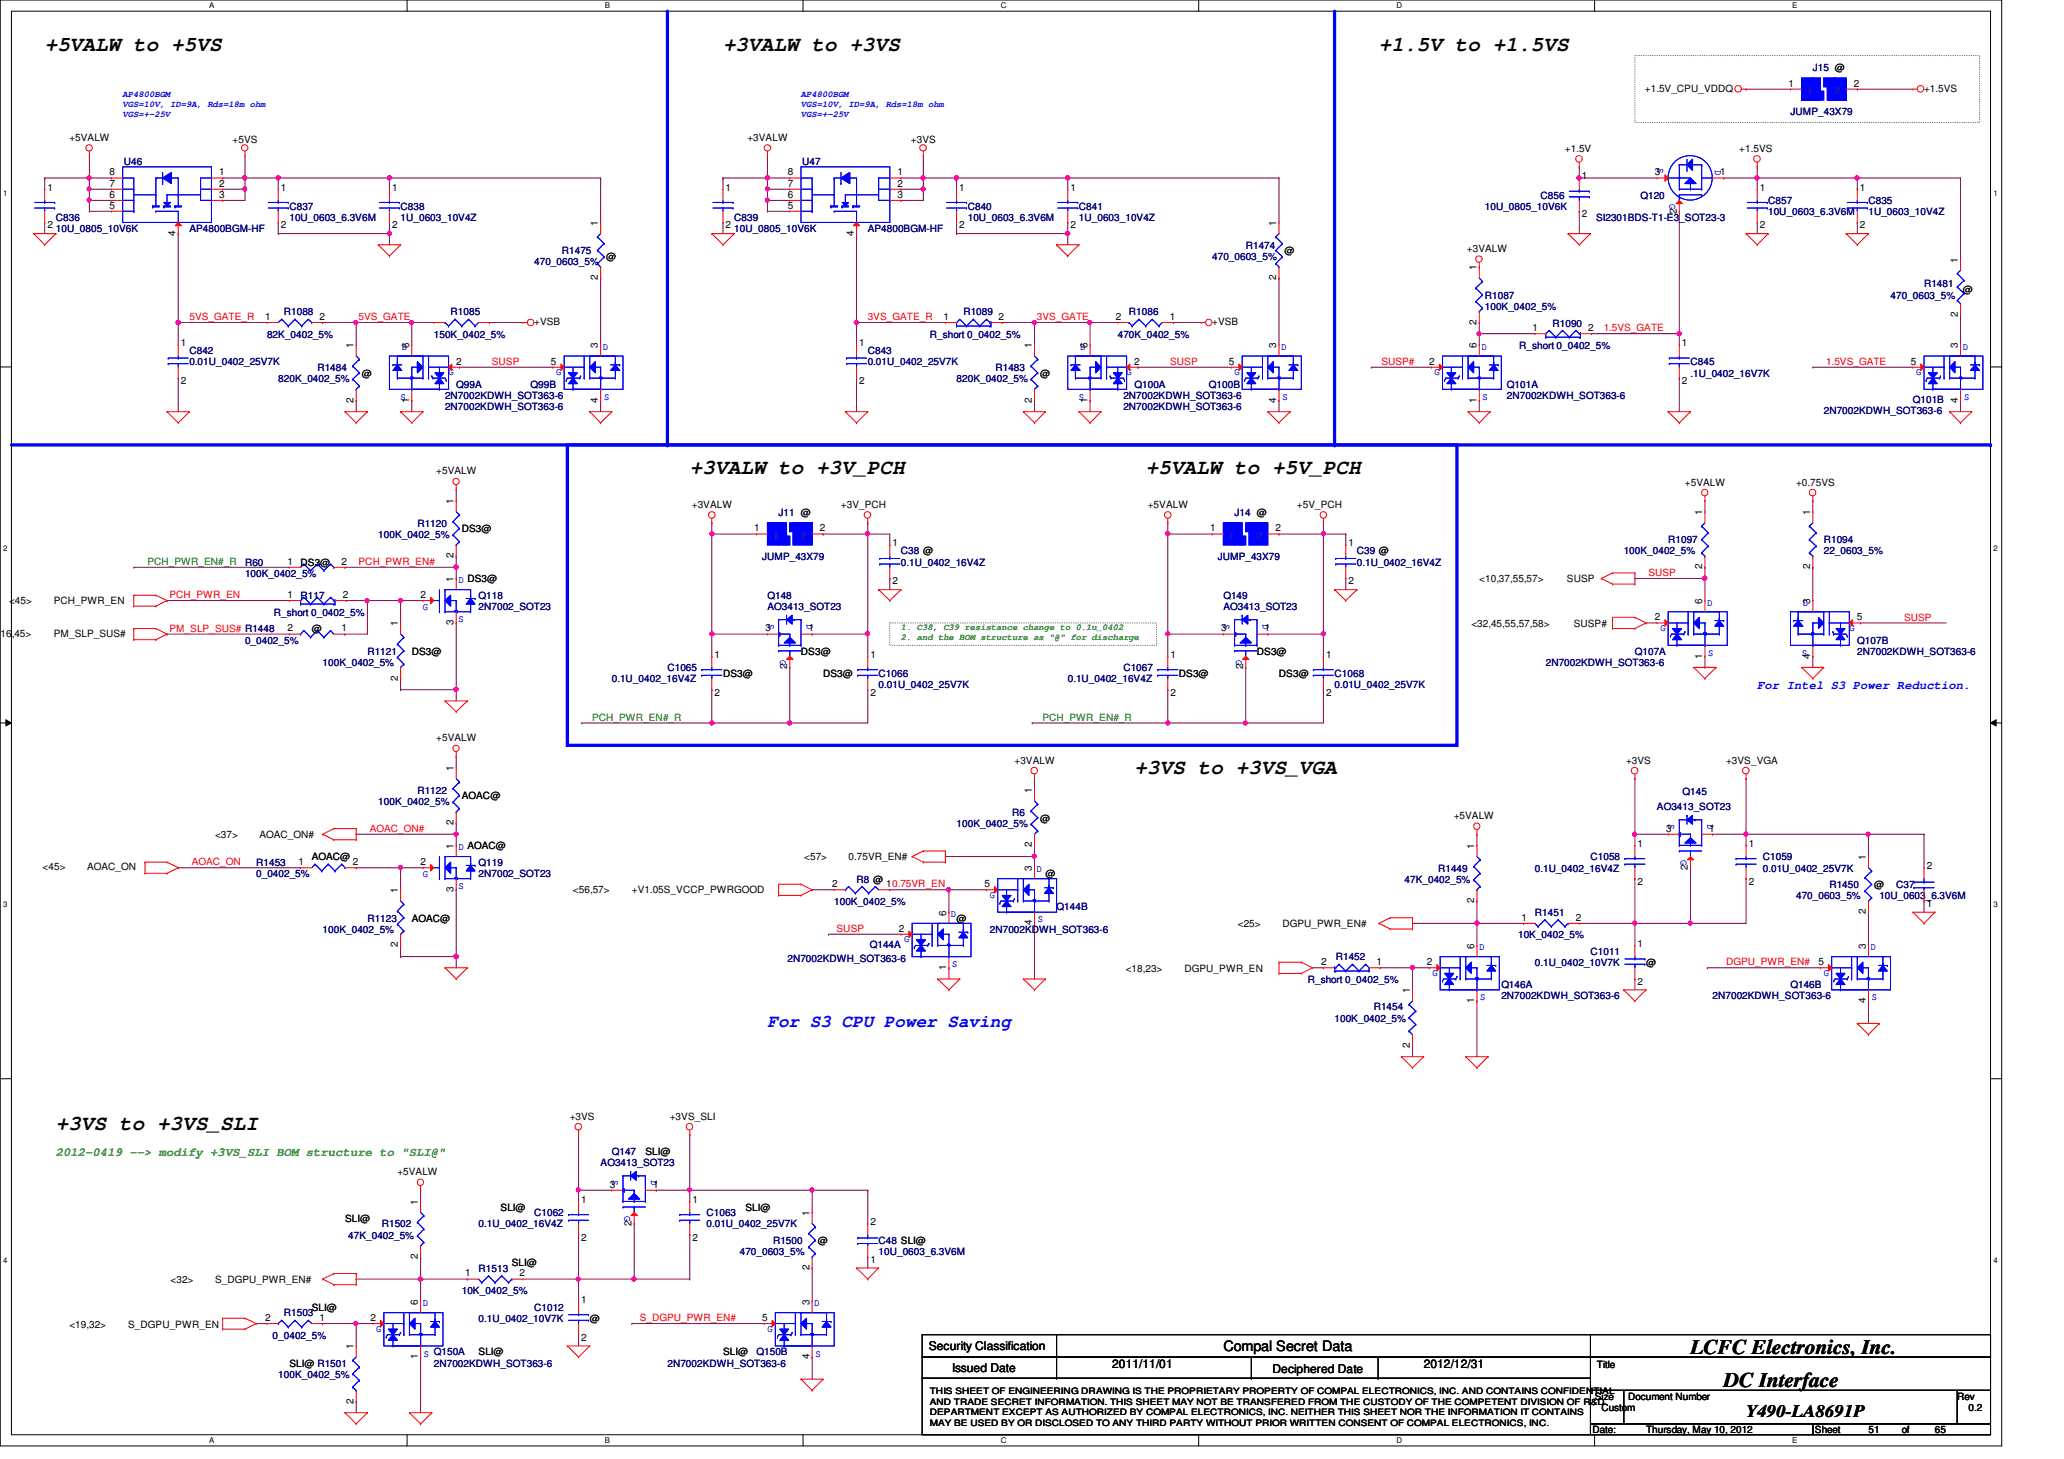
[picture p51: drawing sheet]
<svg xmlns="http://www.w3.org/2000/svg" width="297mm" height="210mm" viewBox="0 0 297 210" stroke-linecap="round" stroke-linejoin="round" font-family="sans-serif">
<defs><g id="words">
<g font-size="3">
<text x="6.4" y="7.4">+5VALW to +5VS</text>
<text x="104.1" y="7.4">+3VALW to +3VS</text>
<text x="198.5" y="7.4">+1.5V to +1.5VS</text>
<text x="99.3" y="68.2">+3VALW to +3V_PCH</text>
<text x="164.9" y="68.2">+5VALW to +5V_PCH</text>
<text x="163.3" y="111.4">+3VS to +3VS_VGA</text>
<text x="8" y="162.6">+3VS to +3VS_SLI</text>
<text x="243.3" y="194.7">LCFC Electronics, Inc.</text>
<text x="248.1" y="199.6">DC Interface</text>
</g>
<text font-size="2.5" fill="#00f" x="110.4" y="147.7">For S3 CPU Power Saving</text>
<text font-size="2.5" x="251.3" y="203.9">Y490-LA8691P</text>
<text font-size="2.1" x="176.1" y="194.4">Compal Secret Data</text>
<text font-size="1.7" fill="#00f" x="252.9" y="99.1">For Intel S3 Power Reduction.</text>
<text font-size="1.7" fill="#008000" x="8" y="166.3">2012-0419 --&gt; modify +3VS_SLI BOM structure to &quot;SLI@&quot;</text>
<g font-size="1.7">
<text x="133.7" y="194.3">Security Classification</text>
<text x="137" y="197.3">Issued Date</text>
<text x="160.1" y="196.8">2011/11/01</text>
<text x="183.1" y="197.5">Deciphered Date</text>
<text x="204.9" y="196.8">2012/12/31</text>
</g>
<g font-size="1.4" fill="#000080">
<text x="260.9" y="10.2">J15 @</text>
<text x="257.7" y="16.6">JUMP_43X79</text>
<text x="17.8" y="23.7">U46</text>
<text x="115.4" y="23.7">U47</text>
<text x="221.7" y="28.6">C856</text>
<text x="236.1" y="28.6">Q120</text>
<text x="254.5" y="29.4">C857</text>
<text x="268.9" y="29.4">C835</text>
<text x="8" y="31.7">C836</text>
<text x="8" y="33.4">10U_0805_10V6K</text>
<text x="27.3" y="33.4">AP4800BGM-HF</text>
<text x="41.7" y="30.2">C837</text>
<text x="41.7" y="31.7">10U_0603_6.3V6M</text>
<text x="57.7" y="30.2">C838</text>
<text x="57.7" y="31.7">1U_0603_10V4Z</text>
<text x="105.7" y="31.7">C839</text>
<text x="105.7" y="33.4">10U_0805_10V6K</text>
<text x="124.9" y="33.4">AP4800BGM-HF</text>
<text x="139.3" y="30.2">C840</text>
<text x="139.3" y="31.7">10U_0603_6.3V6M</text>
<text x="155.3" y="30.2">C841</text>
<text x="155.3" y="31.7">1U_0603_10V4Z</text>
<text x="179.3" y="35.8">R1474</text>
<text x="213.7" y="30.2">10U_0805_10V6K</text>
<text x="229.7" y="31.7">SI2301BDS-T1-E3_SOT23-3</text>
<text x="254.5" y="31">10U_0603_6.3V6M</text>
<text x="268.9" y="31">1U_0603_10V4Z</text>
<text x="76.9" y="38.2">470_0603_5%</text>
<text x="80.9" y="36.6">R1475</text>
<text x="174.5" y="37.4">470_0603_5%</text>
<text x="276.9" y="41.4">R1481</text>
<text x="40.8" y="45.4">R1088</text>
<text x="64.9" y="45.4">R1085</text>
<text x="138.6" y="45.4">R1089</text>
<text x="162.5" y="45.4">R1086</text>
<text x="213.7" y="43">R1087</text>
<text x="213.7" y="44.6">100K_0402_5%</text>
<text x="223.4" y="47">R1090</text>
<text x="272.1" y="43">470_0603_5%</text>
<text x="27.3" y="51">C842</text>
<text x="27.3" y="52.6">0.01U_0402_25V7K</text>
<text x="38.4" y="48.6">82K_0402_5%</text>
<text x="45.7" y="53.4">R1484</text>
<text x="62.4" y="48.6">150K_0402_5%</text>
<text x="124.9" y="51">C843</text>
<text x="124.9" y="52.6">0.01U_0402_25V7K</text>
<text x="133.8" y="48.6">R_short 0_0402_5%</text>
<text x="143.3" y="53.4">R1483</text>
<text x="160.9" y="48.6">470K_0402_5%</text>
<text x="218.6" y="50.2">R_short 0_0402_5%</text>
<text x="243.3" y="52.6">C845</text>
<text x="40" y="55">820K_0402_5%</text>
<text x="64" y="59">2N7002KDWH_SOT363-6</text>
<text x="64" y="57.4">2N7002KDWH_SOT363-6</text>
<text x="65.7" y="55.8">Q99A</text>
<text x="76.4" y="55.8">Q99B</text>
<text x="137.7" y="55">820K_0402_5%</text>
<text x="161.7" y="59">2N7002KDWH_SOT363-6</text>
<text x="161.7" y="57.4">2N7002KDWH_SOT363-6</text>
<text x="163.3" y="55.8">Q100A</text>
<text x="174" y="55.8">Q100B</text>
<text x="216.9" y="55.8">Q101A</text>
<text x="216.9" y="57.4">2N7002KDWH_SOT363-6</text>
<text x="243.3" y="54.2">.1U_0402_16V7K</text>
<text x="262.5" y="59.6">2N7002KDWH_SOT363-6</text>
<text x="275.3" y="58">Q101B</text>
<text x="54.4" y="77.4">100K_0402_5%</text>
<text x="60.1" y="75.8">R1120</text>
<text x="112.1" y="74.2">J11 @</text>
<text x="177.7" y="74.2">J14 @</text>
<text x="35.3" y="81.4">R60</text>
<text x="35.3" y="83">100K_0402_5%</text>
<text x="109.7" y="80.6">JUMP_43X79</text>
<text x="129.7" y="79.8">C38 @</text>
<text x="129.7" y="81.4">0.1U_0402_16V4Z</text>
<text x="175.3" y="80.6">JUMP_43X79</text>
<text x="195.3" y="79.8">C39 @</text>
<text x="195.3" y="81.4">0.1U_0402_16V4Z</text>
<text x="233.7" y="79.8">100K_0402_5%</text>
<text x="240.1" y="78.2">R1097</text>
<text x="262.5" y="78.2">R1094</text>
<text x="262.5" y="79.8">22_0603_5%</text>
<text x="39.4" y="88.6">R_short 0_0402_5%</text>
<text x="43.3" y="86.2">R117</text>
<text x="68.9" y="86.2">Q118</text>
<text x="68.9" y="87.8">2N7002_SOT23</text>
<text x="110.4" y="86.2">Q148</text>
<text x="110.4" y="87.8">AO3413_SOT23</text>
<text x="176.1" y="86.2">Q149</text>
<text x="176.1" y="87.8">AO3413_SOT23</text>
<text x="35.3" y="92.6">0_0402_5%</text>
<text x="46.4" y="95.8">100K_0402_5%</text>
<text x="52.9" y="94.2">R1121</text>
<text x="222.5" y="95.8">2N7002KDWH_SOT363-6</text>
<text x="235.3" y="94.2">Q107A</text>
<text x="267.3" y="92.6">Q107B</text>
<text x="267.3" y="94.2">2N7002KDWH_SOT363-6</text>
<text x="88" y="98.2">0.1U_0402_16V4Z</text>
<text x="96.1" y="96.6">C1065</text>
<text x="126.4" y="97.4">C1066</text>
<text x="126.4" y="99">0.01U_0402_25V7K</text>
<text x="153.7" y="98.2">0.1U_0402_16V4Z</text>
<text x="161.7" y="96.6">C1067</text>
<text x="192.1" y="97.4">C1068</text>
<text x="192.1" y="99">0.01U_0402_25V7K</text>
<text x="54.4" y="115.8">100K_0402_5%</text>
<text x="60.1" y="114.2">R1122</text>
<text x="137.7" y="119">100K_0402_5%</text>
<text x="145.7" y="117.4">R6</text>
<text x="238.5" y="116.6">AO3413_SOT23</text>
<text x="242.1" y="114.3">Q145</text>
<text x="36.9" y="124.6">R1453</text>
<text x="68.9" y="124.6">Q119</text>
<text x="207" y="125.4">R1449</text>
<text x="220.9" y="125.4">0.1U_0402_16V4Z</text>
<text x="228.9" y="123.8">C1058</text>
<text x="253.7" y="123.8">C1059</text>
<text x="253.7" y="125.4">0.01U_0402_25V7K</text>
<text x="36.9" y="126.2">0_0402_5%</text>
<text x="68.9" y="126.2">2N7002_SOT23</text>
<text x="120.1" y="130.2">100K_0402_5%</text>
<text x="123.3" y="127">R8 @</text>
<text x="152.1" y="131">Q144B</text>
<text x="202.1" y="127">47K_0402_5%</text>
<text x="220.9" y="131.8">R1451</text>
<text x="258.5" y="129.4">470_0603_5%</text>
<text x="263.3" y="127.8">R1450</text>
<text x="270.5" y="129.4">10U_0603_6.3V6M</text>
<text x="272.9" y="127.8">C37</text>
<text x="46.4" y="134.2">100K_0402_5%</text>
<text x="52.9" y="132.6">R1123</text>
<text x="125.2" y="136.4">Q144A</text>
<text x="142.4" y="134.2">2N7002KDWH_SOT363-6</text>
<text x="218.5" y="135">10K_0402_5%</text>
<text x="228.9" y="137.4">C1011</text>
<text x="113.3" y="138.3">2N7002KDWH_SOT363-6</text>
<text x="188.2" y="141.4">R_short 0_0402_5%</text>
<text x="192.2" y="138.2">R1452</text>
<text x="216.1" y="142.2">Q146A</text>
<text x="216.1" y="143.8">2N7002KDWH_SOT363-6</text>
<text x="220.9" y="139">0.1U_0402_10V7K</text>
<text x="246.5" y="143.8">2N7002KDWH_SOT363-6</text>
<text x="257.7" y="142.2">Q146B</text>
<text x="192.1" y="147">100K_0402_5%</text>
<text x="197.7" y="145.4">R1454</text>
<text x="86.4" y="167.8">AO3413_SOT23</text>
<text x="88" y="166.2">Q147</text>
<text x="50.1" y="178.2">47K_0402_5%</text>
<text x="54.9" y="176.6">R1502</text>
<text x="68.9" y="176.6">0.1U_0402_16V4Z</text>
<text x="76.9" y="175">C1062</text>
<text x="101.7" y="175">C1063</text>
<text x="101.7" y="176.6">0.01U_0402_25V7K</text>
<text x="111.2" y="179">R1500</text>
<text x="126.4" y="179">C48 SLI@</text>
<text x="68.9" y="183">R1513</text>
<text x="106.5" y="180.6">470_0603_5%</text>
<text x="126.4" y="180.6">10U_0603_6.3V6M</text>
<text x="40.8" y="189.4">R1503</text>
<text x="66.5" y="186.2">10K_0402_5%</text>
<text x="68.9" y="190.2">0.1U_0402_10V7K</text>
<text x="76.9" y="188.6">C1012</text>
<text x="39.2" y="192.6">0_0402_5%</text>
<text x="62.4" y="196.6">2N7002KDWH_SOT363-6</text>
<text x="96.1" y="196.6">2N7002KDWH_SOT363-6</text>
<text x="108.9" y="195">Q150B</text>
<text x="40" y="198.2">100K_0402_5%</text>
</g>
<g font-size="1.4">
<text x="236.7" y="13.2">+1.5V_CPU_VDDQ</text>
<text x="257.4" y="12.4">1</text>
<text x="266.8" y="12.4">2</text>
<text x="276.9" y="13.2">+1.5VS</text>
<text x="10" y="20.2">+5VALW</text>
<text x="33.5" y="20.6">+5VS</text>
<text x="107.6" y="20.2">+3VALW</text>
<text x="131.1" y="20.6">+3VS</text>
<text x="225.2" y="21.8">+1.5V</text>
<text x="250.3" y="21.8">+1.5VS</text>
<text x="6.8" y="27.4">1</text>
<text x="15.7" y="26.8">7</text>
<text x="15.7" y="25.2">8</text>
<text x="15.7" y="28.4">6</text>
<text x="31.5" y="25.2">1</text>
<text x="31.5" y="26.8">2</text>
<text x="31.5" y="28.4">3</text>
<text x="40.4" y="27.4">1</text>
<text x="56.4" y="27.4">1</text>
<text x="104.4" y="27.4">1</text>
<text x="113.4" y="26.8">7</text>
<text x="113.4" y="25.2">8</text>
<text x="113.4" y="28.4">6</text>
<text x="129.2" y="25.2">1</text>
<text x="129.2" y="26.8">2</text>
<text x="129.2" y="28.4">3</text>
<text x="138" y="27.4">1</text>
<text x="154" y="27.4">1</text>
<text x="227.7" y="25.8">1</text>
<text x="238.2" y="25.2">3</text>
<text x="247.6" y="25.2">1</text>
<text x="253.3" y="27.4">1</text>
<text x="267.7" y="27.4">1</text>
<text x="6.8" y="32.9">2</text>
<text x="15.7" y="30">5</text>
<text x="25.3" y="33.9" transform="rotate(-90 25.3 33.9)">4</text>
<text x="40.4" y="32.9">2</text>
<text x="56.4" y="32.9">2</text>
<text x="86.1" y="32.5" transform="rotate(-90 86.1 32.5)">1</text>
<text x="104.4" y="32.9">2</text>
<text x="113.4" y="30">5</text>
<text x="122.9" y="33.9" transform="rotate(-90 122.9 33.9)">4</text>
<text x="138" y="32.9">2</text>
<text x="154" y="32.9">2</text>
<text x="183.7" y="32.5" transform="rotate(-90 183.7 32.5)">1</text>
<text x="227.7" y="31.3">2</text>
<text x="241.3" y="30.7" transform="rotate(-90 241.3 30.7)">2</text>
<text x="253.3" y="32.9">2</text>
<text x="267.7" y="32.9">2</text>
<text x="86.1" y="40.3" transform="rotate(-90 86.1 40.3)">2</text>
<text x="87.2" y="37.4">@</text>
<text x="183.7" y="40.3" transform="rotate(-90 183.7 40.3)">2</text>
<text x="184.9" y="36.6">@</text>
<text x="211.1" y="36.2">+3VALW</text>
<text x="212.5" y="38.9" transform="rotate(-90 212.5 38.9)">1</text>
<text x="281.8" y="37.8" transform="rotate(-90 281.8 37.8)">1</text>
<text x="38.1" y="46">1</text>
<text x="46" y="46">2</text>
<text x="76.9" y="46.8">+VSB</text>
<text x="135.8" y="46">1</text>
<text x="143.7" y="46">2</text>
<text x="160.6" y="46">2</text>
<text x="168.4" y="46">1</text>
<text x="174.5" y="46.8">+VSB</text>
<text x="212.5" y="46.7" transform="rotate(-90 212.5 46.7)">2</text>
<text x="220.6" y="47.6">1</text>
<text x="228.6" y="47.6">2</text>
<text x="281.8" y="45.6" transform="rotate(-90 281.8 45.6)">2</text>
<text x="282.5" y="42.2">@</text>
<text x="26" y="49.8">1</text>
<text x="50.9" y="50.1" transform="rotate(-90 50.9 50.1)">1</text>
<text x="58.9" y="50.1" transform="rotate(-90 58.9 50.1)">6</text>
<text x="65.7" y="52.5">2</text>
<text x="79.3" y="52.5">5</text>
<text x="86.1" y="50.1" transform="rotate(-90 86.1 50.1)">3</text>
<text x="123.7" y="49.8">1</text>
<text x="148.5" y="50.1" transform="rotate(-90 148.5 50.1)">1</text>
<text x="156.5" y="50.1" transform="rotate(-90 156.5 50.1)">6</text>
<text x="163.2" y="52.5">2</text>
<text x="176.9" y="52.5">5</text>
<text x="183.7" y="50.1" transform="rotate(-90 183.7 50.1)">3</text>
<text x="205.7" y="52.5">2</text>
<text x="212.5" y="50.1" transform="rotate(-90 212.5 50.1)">6</text>
<text x="242.1" y="49.8">1</text>
<text x="275" y="52.5">5</text>
<text x="281.8" y="50.1" transform="rotate(-90 281.8 50.1)">3</text>
<text x="26" y="55.3">2</text>
<text x="50.9" y="57.9" transform="rotate(-90 50.9 57.9)">2</text>
<text x="52.1" y="54.2">@</text>
<text x="58.9" y="57.9" transform="rotate(-90 58.9 57.9)">1</text>
<text x="86.1" y="57.9" transform="rotate(-90 86.1 57.9)">4</text>
<text x="123.7" y="55.3">2</text>
<text x="148.5" y="57.9" transform="rotate(-90 148.5 57.9)">2</text>
<text x="149.7" y="54.2">@</text>
<text x="156.5" y="57.9" transform="rotate(-90 156.5 57.9)">1</text>
<text x="183.7" y="57.9" transform="rotate(-90 183.7 57.9)">4</text>
<text x="212.5" y="57.9" transform="rotate(-90 212.5 57.9)">1</text>
<text x="242.1" y="55.3">2</text>
<text x="281.8" y="57.9" transform="rotate(-90 281.8 57.9)">4</text>
<text x="62.8" y="68.2">+5VALW</text>
<text x="242.5" y="69.8">+5VALW</text>
<text x="258.5" y="69.8">+0.75VS</text>
<text x="65.3" y="72.5" transform="rotate(-90 65.3 72.5)">1</text>
<text x="66.5" y="76.6">DS3@</text>
<text x="99.6" y="73.1">+3VALW</text>
<text x="108.5" y="76.5">1</text>
<text x="118" y="76.5">2</text>
<text x="121" y="73.1">+3V_PCH</text>
<text x="165.2" y="73.1">+5VALW</text>
<text x="174.2" y="76.5">1</text>
<text x="183.6" y="76.5">2</text>
<text x="186.6" y="73.1">+5V_PCH</text>
<text x="245" y="74.1" transform="rotate(-90 245 74.1)">1</text>
<text x="260.5" y="74.1" transform="rotate(-90 260.5 74.1)">1</text>
<text x="41.4" y="81.2">1</text>
<text x="43.3" y="81.4">DS3@</text>
<text x="49.1" y="81.2">2</text>
<text x="65.3" y="83.7" transform="rotate(-90 65.3 83.7)">1</text>
<text x="65.3" y="80.3" transform="rotate(-90 65.3 80.3)">2</text>
<text x="128.4" y="78.6">1</text>
<text x="194.1" y="78.6">1</text>
<text x="212.9" y="83.8">&lt;10,37,55,57&gt;</text>
<text x="225.5" y="83.8">SUSP</text>
<text x="245" y="81.9" transform="rotate(-90 245 81.9)">2</text>
<text x="260.5" y="81.9" transform="rotate(-90 260.5 81.9)">2</text>
<text x="1.3" y="86.8">&lt;45&gt;</text>
<text x="7.7" y="86.8">PCH_PWR_EN</text>
<text x="41.4" y="86">1</text>
<text x="49.3" y="86">2</text>
<text x="60.5" y="86">2</text>
<text x="65.3" y="89.9" transform="rotate(-90 65.3 89.9)">3</text>
<text x="128.4" y="84.1">2</text>
<text x="194.1" y="84.1">2</text>
<text x="238.2" y="89.2">2</text>
<text x="245" y="86.9" transform="rotate(-90 245 86.9)">6</text>
<text x="260.5" y="86.9" transform="rotate(-90 260.5 86.9)">3</text>
<text x="267.2" y="89.2">5</text>
<text x="-.8" y="91.6">&lt;16,45&gt;</text>
<text x="7.7" y="91.6">PM_SLP_SUS#</text>
<text x="41.4" y="90.8">2</text>
<text x="44.9" y="91">@</text>
<text x="49.1" y="90.8">1</text>
<text x="57.3" y="90.1" transform="rotate(-90 57.3 90.1)">1</text>
<text x="59.3" y="94.2">DS3@</text>
<text x="102.8" y="94.6">1</text>
<text x="110.1" y="90.8">3</text>
<text x="115.3" y="94.2">DS3@</text>
<text x="116.4" y="90.8">1</text>
<text x="125.3" y="94.6">1</text>
<text x="168.4" y="94.6">1</text>
<text x="175.8" y="90.8">3</text>
<text x="180.9" y="94.2">DS3@</text>
<text x="182" y="90.8">1</text>
<text x="190.8" y="94.6">1</text>
<text x="211.7" y="90.2">&lt;32,45,55,57,58&gt;</text>
<text x="226.5" y="90.2">SUSP#</text>
<text x="245" y="94.7" transform="rotate(-90 245 94.7)">1</text>
<text x="260.5" y="94.7" transform="rotate(-90 260.5 94.7)">4</text>
<text x="57.3" y="97.9" transform="rotate(-90 57.3 97.9)">2</text>
<text x="102.8" y="100.1">2</text>
<text x="104.1" y="97.4">DS3@</text>
<text x="113.3" y="96.3" transform="rotate(-90 113.3 96.3)">2</text>
<text x="118.4" y="97.4">DS3@</text>
<text x="125.3" y="100.1">2</text>
<text x="168.4" y="100.1">2</text>
<text x="169.7" y="97.4">DS3@</text>
<text x="178.9" y="96.3" transform="rotate(-90 178.9 96.3)">2</text>
<text x="184.1" y="97.4">DS3@</text>
<text x="190.8" y="100.1">2</text>
<text x="62.8" y="106.6">+5VALW</text>
<text x="65.3" y="110.9" transform="rotate(-90 65.3 110.9)">1</text>
<text x="146" y="109.9">+3VALW</text>
<text x="234" y="109.9">+3VS</text>
<text x="248.4" y="109.9">+3VS_VGA</text>
<text x="65.3" y="118.7" transform="rotate(-90 65.3 118.7)">2</text>
<text x="66.5" y="115">AOAC@</text>
<text x="148.5" y="114.1" transform="rotate(-90 148.5 114.1)">1</text>
<text x="149.7" y="118.2">@</text>
<text x="209.2" y="117.9">+5VALW</text>
<text x="239.8" y="119.6">3</text>
<text x="246" y="119.6">1</text>
<text x="6.1" y="125.2">&lt;45&gt;</text>
<text x="12.5" y="125.2">AOAC_ON</text>
<text x="30.9" y="120.6">&lt;37&gt;</text>
<text x="37.3" y="120.6">AOAC_ON#</text>
<text x="43" y="124.5">1</text>
<text x="44.9" y="123.8">AOAC@</text>
<text x="50.8" y="124.5">2</text>
<text x="60.5" y="124.5">2</text>
<text x="65.3" y="122.1" transform="rotate(-90 65.3 122.1)">1</text>
<text x="115.7" y="123.8">&lt;57&gt;</text>
<text x="122.1" y="123.8">0.75VR_EN#</text>
<text x="148.5" y="125.3" transform="rotate(-90 148.5 125.3)">3</text>
<text x="148.5" y="121.9" transform="rotate(-90 148.5 121.9)">2</text>
<text x="212.2" y="122.1" transform="rotate(-90 212.2 122.1)">1</text>
<text x="235.7" y="121.8">1</text>
<text x="242.9" y="125.1" transform="rotate(-90 242.9 125.1)">2</text>
<text x="251.7" y="121.8">1</text>
<text x="268.5" y="123.7" transform="rotate(-90 268.5 123.7)">1</text>
<text x="277.3" y="125">2</text>
<text x="57.3" y="128.5" transform="rotate(-90 57.3 128.5)">1</text>
<text x="65.3" y="128.3" transform="rotate(-90 65.3 128.3)">3</text>
<text x="82.5" y="128.4">&lt;56,57&gt;</text>
<text x="90.9" y="128.4">+V1.05S_VCCP_PWRGOOD</text>
<text x="119.8" y="127.6">2</text>
<text x="127.5" y="127.6">10.75VR_EN</text>
<text x="136.2" y="131.7" transform="rotate(-90 136.2 131.7)">6</text>
<text x="141.7" y="127.6">5</text>
<text x="150.4" y="126.2">@</text>
<text x="212.2" y="129.9" transform="rotate(-90 212.2 129.9)">2</text>
<text x="235.7" y="127.3">2</text>
<text x="251.7" y="127.3">2</text>
<text x="268.5" y="131.5" transform="rotate(-90 268.5 131.5)">2</text>
<text x="269.7" y="127.8">@</text>
<text x="277.3" y="130.5">1</text>
<text x="57.3" y="136.3" transform="rotate(-90 57.3 136.3)">2</text>
<text x="59.3" y="132.6">AOAC@</text>
<text x="129.4" y="134">2</text>
<text x="137.7" y="132.6">@</text>
<text x="148.5" y="133.1" transform="rotate(-90 148.5 133.1)">4</text>
<text x="178.1" y="133.4">&lt;25&gt;</text>
<text x="184.6" y="133.4">DGPU_PWR_EN#</text>
<text x="212.2" y="136.5" transform="rotate(-90 212.2 136.5)">6</text>
<text x="219" y="132.5">1</text>
<text x="226.8" y="132.5">2</text>
<text x="235.7" y="136.2">1</text>
<text x="268.5" y="136.5" transform="rotate(-90 268.5 136.5)">3</text>
<text x="136.2" y="139.5" transform="rotate(-90 136.2 139.5)">1</text>
<text x="162" y="139.8">&lt;18,23&gt;</text>
<text x="170.5" y="139.8">DGPU_PWR_EN</text>
<text x="190.2" y="138.9">2</text>
<text x="198.1" y="138.9">1</text>
<text x="202.9" y="142.9" transform="rotate(-90 202.9 142.9)">1</text>
<text x="205.4" y="138.9">2</text>
<text x="235.7" y="141.7">2</text>
<text x="236.9" y="139">@</text>
<text x="261.7" y="138.9">5</text>
<text x="212.2" y="144.3" transform="rotate(-90 212.2 144.3)">1</text>
<text x="268.5" y="144.3" transform="rotate(-90 268.5 144.3)">4</text>
<text x="202.9" y="150.7" transform="rotate(-90 202.9 150.7)">2</text>
<text x="82" y="161.1">+3VS</text>
<text x="96.4" y="161.1">+3VS_SLI</text>
<text x="92.9" y="166.2">SLI@</text>
<text x="57.2" y="169.1">+5VALW</text>
<text x="60.2" y="173.3" transform="rotate(-90 60.2 173.3)">1</text>
<text x="83.6" y="173">1</text>
<text x="87.8" y="170.9">3</text>
<text x="94" y="170.9">1</text>
<text x="99.6" y="173">1</text>
<text x="49.7" y="175.8">SLI@</text>
<text x="72" y="174.2">SLI@</text>
<text x="83.6" y="178.5">2</text>
<text x="90.9" y="176.3" transform="rotate(-90 90.9 176.3)">2</text>
<text x="99.6" y="178.5">2</text>
<text x="107.3" y="174.2">SLI@</text>
<text x="116.5" y="174.9" transform="rotate(-90 116.5 174.9)">1</text>
<text x="117.7" y="179">@</text>
<text x="125.3" y="176.2">2</text>
<text x="24.5" y="184.6">&lt;32&gt;</text>
<text x="30.9" y="184.6">S_DGPU_PWR_EN#</text>
<text x="60.2" y="181.1" transform="rotate(-90 60.2 181.1)">2</text>
<text x="67" y="183.6">1</text>
<text x="73.7" y="182.2">SLI@</text>
<text x="74.8" y="183.6">2</text>
<text x="116.5" y="182.8" transform="rotate(-90 116.5 182.8)">2</text>
<text x="125.3" y="181.7">1</text>
<text x="10" y="191">&lt;19,32&gt;</text>
<text x="18.5" y="191">S_DGPU_PWR_EN</text>
<text x="38.1" y="190">2</text>
<text x="44.9" y="188.6">SLI@</text>
<text x="46" y="190">1</text>
<text x="53.3" y="190">2</text>
<text x="60.2" y="187.7" transform="rotate(-90 60.2 187.7)">6</text>
<text x="83.6" y="187.5">1</text>
<text x="84.9" y="190.2">@</text>
<text x="109.7" y="190">5</text>
<text x="116.5" y="187.7" transform="rotate(-90 116.5 187.7)">3</text>
<text x="41.7" y="196.6">SLI@ R1501</text>
<text x="50.9" y="194.1" transform="rotate(-90 50.9 194.1)">1</text>
<text x="60.2" y="195.5" transform="rotate(-90 60.2 195.5)">1</text>
<text x="68.9" y="195">SLI@</text>
<text x="83.6" y="192.9">2</text>
<text x="104.1" y="195">SLI@</text>
<text x="116.5" y="195.5" transform="rotate(-90 116.5 195.5)">4</text>
<text x="229.8" y="196.8">Title</text>
<text x="50.9" y="201.9" transform="rotate(-90 50.9 201.9)">2</text>
<text x="229.5" y="201.4">Size</text>
<text x="230.5" y="203">Custom</text>
<text x="234.3" y="201.4">Document Number</text>
<text x="281.7" y="201.4">Rev</text>
<text x="283.3" y="203">0.2</text>
<text x="229.2" y="206.2">Date:</text>
<text x="236.9" y="206.2">Thursday, May 10, 2012</text>
<text x="261.2" y="206.2">Sheet</text>
<text x="268.9" y="206.2">51</text>
<text x="273.7" y="206.2">of</text>
<text x="278.5" y="206.2">65</text>
</g>
<g font-size="1.4" fill="#004080">
<text x="260.1" y="13.5">1</text>
<text x="264.1" y="13.5">2</text>
<text x="111.2" y="77.5">1</text>
<text x="115.3" y="77.5">2</text>
<text x="176.9" y="77.5">1</text>
<text x="180.8" y="77.5">2</text>
</g>
<g font-size="1.4" fill="#00f">
<text x="238.5" y="24.2" transform="rotate(90 238.5 24.2)">S</text>
<text x="240.3" y="29.3" transform="rotate(90 240.3 29.3)">G</text>
<text x="246.8" y="24.5" transform="rotate(90 246.8 24.5)">D</text>
<text x="57.8" y="50.3">D</text>
<text x="86.8" y="50.3">D</text>
<text x="155.4" y="50.3">D</text>
<text x="184.4" y="50.3">D</text>
<text x="213.2" y="50.3">D</text>
<text x="282.5" y="50.3">D</text>
<text x="57.7" y="57.5">S</text>
<text x="64.6" y="54">G</text>
<text x="80" y="54">G</text>
<text x="86.9" y="57.5">S</text>
<text x="155.3" y="57.5">S</text>
<text x="162.1" y="54">G</text>
<text x="177.7" y="54">G</text>
<text x="184.6" y="57.5">S</text>
<text x="206.5" y="54">G</text>
<text x="213.4" y="57.5">S</text>
<text x="275.8" y="54">G</text>
<text x="282.7" y="57.5">S</text>
<text x="66" y="83.9">D DS3@</text>
<text x="60.9" y="87.8">G</text>
<text x="66" y="89.5">S</text>
<text x="110.5" y="89.8" transform="rotate(90 110.5 89.8)">S</text>
<text x="116.1" y="89.8" transform="rotate(90 116.1 89.8)">D</text>
<text x="176.1" y="89.8" transform="rotate(90 176.1 89.8)">S</text>
<text x="181.7" y="89.8" transform="rotate(90 181.7 89.8)">D</text>
<text x="245.7" y="87.1">D</text>
<text x="259.5" y="87.1">D</text>
<text x="112.3" y="94.9" transform="rotate(90 112.3 94.9)">G</text>
<text x="177.9" y="94.9" transform="rotate(90 177.9 94.9)">G</text>
<text x="239" y="90.8">G</text>
<text x="245.8" y="94.3">S</text>
<text x="259.3" y="94.3">S</text>
<text x="266.1" y="90.8">G</text>
<text x="240.1" y="118.6" transform="rotate(90 240.1 118.6)">S</text>
<text x="245.7" y="118.6" transform="rotate(90 245.7 118.6)">D</text>
<text x="66" y="122.3">D AOAC@</text>
<text x="149.2" y="125.5">D</text>
<text x="241.9" y="123.7" transform="rotate(90 241.9 123.7)">G</text>
<text x="60.9" y="126.2">G</text>
<text x="66" y="127.9">S</text>
<text x="136.9" y="131.9">D</text>
<text x="142.4" y="129.2">G</text>
<text x="130.1" y="135.6">G</text>
<text x="149.3" y="132.7">S</text>
<text x="212.9" y="136.7">D</text>
<text x="269.2" y="136.7">D</text>
<text x="137" y="139.1">S</text>
<text x="206.2" y="140.4">G</text>
<text x="213" y="143.9">S</text>
<text x="262.5" y="140.4">G</text>
<text x="269.4" y="143.9">S</text>
<text x="88.1" y="169.8" transform="rotate(90 88.1 169.8)">S</text>
<text x="93.7" y="169.8" transform="rotate(90 93.7 169.8)">D</text>
<text x="89.9" y="174.9" transform="rotate(90 89.9 174.9)">G</text>
<text x="54.1" y="191.6">G</text>
<text x="60.9" y="187.9">D</text>
<text x="110.4" y="191.6">G</text>
<text x="117.2" y="187.9">D</text>
<text x="61" y="195.2">S Q150A</text>
<text x="117.3" y="195.2">S</text>
</g>
<g font-size="1.4" fill="#f00">
<text x="27.3" y="46.1">5VS_GATE_R</text>
<text x="51.6" y="46.1">5VS_GATE</text>
<text x="124.9" y="46.1">3VS_GATE_R</text>
<text x="149.2" y="46.1">3VS_GATE</text>
<text x="230.8" y="47.7">1.5VS_GATE</text>
<text x="70.8" y="52.5">SUSP</text>
<text x="168.4" y="52.5">SUSP</text>
<text x="198.8" y="52.5">SUSP#</text>
<text x="262.8" y="52.5">1.5VS_GATE</text>
<text x="51.6" y="81.3">PCH_PWR_EN#</text>
<text x="237.2" y="82.9">SUSP</text>
<text x="24.4" y="86.1">PCH_PWR_EN</text>
<text x="274" y="89.3">SUSP</text>
<text x="24.4" y="90.9">PM_SLP_SUS# R1448</text>
<text x="53.2" y="119.7">AOAC_ON#</text>
<text x="27.6" y="124.5">AOAC_ON</text>
<text x="120.4" y="134.1">SUSP</text>
<text x="248.4" y="138.9">DGPU_PWR_EN#</text>
<text x="92.1" y="190.1">S_DGPU_PWR_EN#</text>
</g>
<g font-size="1.4" fill="#008000">
<text x="21.2" y="81.3">PCH_PWR_EN#_R</text>
<text x="85.2" y="103.7">PCH_PWR_EN#_R</text>
<text x="150" y="103.7">PCH_PWR_EN#_R</text>
</g>
<g font-size="1.3" fill="#00f">
<text x="17.6" y="13.9">AP4800BGM</text>
<text x="17.6" y="15.3">VGS=10V, ID=9A, Rds=18m ohm</text>
<text x="17.6" y="16.8">VGS=+-25V</text>
<text x="115.3" y="13.9">AP4800BGM</text>
<text x="115.3" y="15.3">VGS=10V, ID=9A, Rds=18m ohm</text>
<text x="115.3" y="16.8">VGS=+-25V</text>
</g>
<g font-size="1.3" fill="#008000">
<text x="129.7" y="90.7">1. C38, C39 resistance change to 0.1u_0402</text>
<text x="129.7" y="92.1">2. and the BOM structure as &quot;@&quot; for discharge</text>
</g>
<g font-size="1.3">
<text x="133.8" y="200.6">THIS SHEET OF ENGINEERING DRAWING IS THE PROPRIETARY PROPERTY OF COMPAL ELECTRONICS, INC. AND CONTAINS CONFIDENTIAL</text>
<text x="133.8" y="202.1">AND TRADE SECRET INFORMATION. THIS SHEET MAY NOT BE TRANSFERED FROM THE CUSTODY OF THE COMPETENT DIVISION OF R&amp;D</text>
<text x="133.8" y="203.6">DEPARTMENT EXCEPT AS AUTHORIZED BY COMPAL ELECTRONICS, INC. NEITHER THIS SHEET NOR THE INFORMATION IT CONTAINS</text>
<text x="133.8" y="205.1">MAY BE USED BY OR DISCLOSED TO ANY THIRD PARTY WITHOUT PRIOR WRITTEN CONSENT OF COMPAL ELECTRONICS, INC.</text>
</g>
<g font-size="1.1">
<text x="30.1" y="1.1">A</text>
<text x="87" y="1.1">B</text>
<text x="144" y="1.1">C</text>
<text x="201" y="1.1">D</text>
<text x="257.9" y="1.1">E</text>
<text x=".5" y="28.2">1</text>
<text x="286.9" y="28.2">1</text>
<text x=".5" y="79.3">2</text>
<text x="286.9" y="79.3">2</text>
<text x=".5" y="130.6">3</text>
<text x="286.9" y="130.6">3</text>
<text x=".5" y="181.7">4</text>
<text x="286.9" y="181.7">4</text>
<text x="30.1" y="207.6">A</text>
<text x="87" y="207.6">B</text>
<text x="144" y="207.6">C</text>
<text x="201" y="207.6">D</text>
<text x="257.9" y="207.6">E</text>
</g>
</g></defs>
<path d="M0 0h288.1v208h-288.1zM1.6 1.6h284.9v204.8h-284.9z" fill="none" stroke="#000" stroke-width=".14"/>
<g fill="#fff">
<path d="M30.1 .2h.7v1.2h-.7z"/>
<path d="M30.1 206.6h.7v1.2h-.7z"/>
</g>
<path d="M58.6 0v1.6M58.6 206.4v1.6" fill="none" stroke="#000" stroke-width=".14"/>
<g fill="#fff">
<path d="M87 .2h.8v1.2h-.8z"/>
<path d="M87 206.6h.8v1.2h-.8z"/>
</g>
<path d="M115.6 0v1.6M115.6 206.4v1.6" fill="none" stroke="#000" stroke-width=".14"/>
<g fill="#fff">
<path d="M144 .2h.8v1.2h-.8z"/>
<path d="M144 206.6h.8v1.2h-.8z"/>
</g>
<path d="M172.5 0v1.6M172.5 206.4v1.6" fill="none" stroke="#000" stroke-width=".14"/>
<g fill="#fff">
<path d="M201 .2h.7v1.2h-.7z"/>
<path d="M201 206.6h.7v1.2h-.7z"/>
</g>
<path d="M229.5 0v1.6M229.5 206.4v1.6" fill="none" stroke="#000" stroke-width=".14"/>
<g fill="#fff">
<path d="M257.9 .2h.8v1.2h-.8z"/>
<path d="M257.9 206.6h.8v1.2h-.8z"/>
<path d="M.5 27.2h.6v1.2h-.6z"/>
<path d="M286.9 27.2h.6v1.2h-.6z"/>
<path d="M.5 78.4h.6v1.1h-.6z"/>
<path d="M286.9 78.4h.6v1.1h-.6z"/>
</g>
<path d="M0 52.8h1.6M286.5 52.8h1.6" fill="none" stroke="#000" stroke-width=".14"/>
<g fill="#fff">
<path d="M.5 129.6h.6v1.2h-.6z"/>
<path d="M286.9 129.6h.6v1.2h-.6z"/>
</g>
<path d="M0 104h1.6M.8 103.5l.8 .5-.8 .4zM286.5 104l.8-.5v.9zM286.5 104h1.6" fill="none" stroke="#000" stroke-width=".14"/>
<path d="M.8 103.5l.8 .5-.8 .4zM286.5 104l.8-.5v.9z" fill="#000"/>
<g fill="#fff">
<path d="M.5 180.8h.6v1.1h-.6z"/>
<path d="M286.9 180.8h.6v1.1h-.6z"/>
</g>
<path d="M0 155.2h1.6M286.5 155.2h1.6" fill="none" stroke="#000" stroke-width=".14"/>
<path d="M235.3 8h49.6v9.6h-49.6z" fill="none" stroke="#008000" stroke-width=".14" stroke-dasharray="0 .3"/>
<path d="M1.6 64h284.9" fill="none" stroke="#00f" stroke-width=".47"/>
<circle cx="286.5" cy="64" r=".23" fill="#00f"/>
<path d="M96.1 1.6v62.4" fill="none" stroke="#00f" stroke-width=".47"/>
<circle cx="96.1" cy="64" r=".23" fill="#00f"/>
<path d="M192.1 1.6v62.4" fill="none" stroke="#00f" stroke-width=".47"/>
<circle cx="192.1" cy="64" r=".23" fill="#00f"/>
<path d="M128.1 89.6h38.4v3.2h-38.4z" fill="none" stroke="#008000" stroke-width=".14" stroke-dasharray="0 .3"/>
<path d="M81.7 64h128v43.2h-128z" fill="none" stroke="#00f" stroke-width=".47"/>
<path d="M227.3 25.6h.1M227.3 25.6h11.2M252.9 32h.1M252.9 32v1.6M267.3 25.6h.1M267.3 32h.1M267.3 25.6v1.6M267.3 32v1.6" fill="none" stroke="#800040" stroke-width=".14"/>
<circle cx="227.2" cy="25.6" r=".31" fill="#f0f"/>
<circle cx="227.2" cy="25.6" r=".31" fill="none" stroke="#f0f" stroke-width=".14"/>
<g fill="none" stroke="#800040" stroke-width=".14">
<path d="M227.3 24h.1M227.3 30.4h.1M227.3 24v1.6M227.3 30.4v3.2M252.9 25.6h.1M252.9 25.6v1.6M252.9 25.6h14.4M25.7 54.4h.1M25.7 54.4v4.8M212.9 48h.1M212.9 48v1.6M241.7 48h.1"/>
<path d="M241.7 48v1.6"/>
</g>
<circle cx="267.2" cy="25.6" r=".31" fill="#f0f"/>
<circle cx="267.2" cy="25.6" r=".31" fill="none" stroke="#f0f" stroke-width=".14"/>
<circle cx="252.8" cy="25.6" r=".31" fill="#f0f"/>
<circle cx="252.8" cy="25.6" r=".31" fill="none" stroke="#f0f" stroke-width=".14"/>
<path d="M212.9 48h.1M212.9 48h8M241.7 54.4h.1M241.7 54.4v4.8" fill="none" stroke="#800040" stroke-width=".14"/>
<circle cx="212.8" cy="48" r=".3" fill="#f0f"/>
<circle cx="212.8" cy="48" r=".3" fill="none" stroke="#f0f" stroke-width=".14"/>
<path d="M241.7 30.4h.1M241.7 30.4v17.6" fill="none" stroke="#800040" stroke-width=".14"/>
<circle cx="241.7" cy="48" r=".31" fill="#f0f"/>
<circle cx="241.7" cy="48" r=".31" fill="none" stroke="#f0f" stroke-width=".14"/>
<g fill="none" stroke="#800040" stroke-width=".14">
<path d="M267.3 25.6h.1M267.3 25.6h14.8M282.1 25.6h.1M282.1 25.6v11.7M197.4 52.8h.1M197.4 52.8h8.6M212.9 57.6h.1M212.9 57.6v1.6M229 48h.1M229 48h12.7M282.1 45.3h.1M282.1 57.6h.1"/>
<path d="M282.1 45.3v4.3M282.1 57.6v1.6M65.7 70.4h.1M65.7 70.4v1.6M203.3 139.2h.1M203.3 139.2v3.2M212.6 144h.1M212.6 144v8M268.9 144h.1M268.9 144v3.2"/>
</g>
<circle cx="203.2" cy="139.2" r=".3" fill="#f0f"/>
<circle cx="203.2" cy="139.2" r=".3" fill="none" stroke="#f0f" stroke-width=".14"/>
<g fill="none" stroke="#800040" stroke-width=".14">
<path d="M12.9 25.6h.1M12.9 22.4h.1M12.9 27.2h.1M12.9 25.6h3.1M12.9 22.4v4.8M12.9 27.2h3.1M188.9 139.2h1.6M190.5 139.2h.1M198.6 139.2h.1M198.6 139.2h7.1M203.3 139.2h.1M212.6 120h.1"/>
<path d="M212.6 120v1.6M245.7 139.2h.1M245.7 139.2h16.3M268.9 131.2h.1M268.9 131.2v4.8M203.3 150.4h.1M203.3 150.4v1.6"/>
</g>
<circle cx="12.8" cy="27.2" r=".3" fill="#f0f"/>
<circle cx="12.8" cy="27.2" r=".3" fill="none" stroke="#f0f" stroke-width=".14"/>
<circle cx="12.8" cy="25.6" r=".31" fill="#f0f"/>
<circle cx="12.8" cy="25.6" r=".31" fill="none" stroke="#f0f" stroke-width=".14"/>
<path d="M12.9 28.8h.1M12.9 27.2h.1M12.9 30.4h.1M12.9 28.8h3.1M12.9 27.2v3.2M12.9 30.4h3.1" fill="none" stroke="#800040" stroke-width=".14"/>
<circle cx="12.8" cy="28.8" r=".3" fill="#f0f"/>
<circle cx="12.8" cy="28.8" r=".3" fill="none" stroke="#f0f" stroke-width=".14"/>
<path d="M6.4 25.6h.1M6.4 32h.1M6.4 25.6h6.5M6.4 25.6v1.6M6.4 32v1.6M32 27.2h.1M32 27.2h3.3M35.3 27.2h.1M35.3 27.2v1.6" fill="none" stroke="#800040" stroke-width=".14"/>
<circle cx="35.2" cy="27.2" r=".3" fill="#f0f"/>
<circle cx="35.2" cy="27.2" r=".3" fill="none" stroke="#f0f" stroke-width=".14"/>
<path d="M32 25.6h.1M32 25.6h3.3" fill="none" stroke="#800040" stroke-width=".14"/>
<circle cx="35.2" cy="25.6" r=".31" fill="#f0f"/>
<circle cx="35.2" cy="25.6" r=".31" fill="none" stroke="#f0f" stroke-width=".14"/>
<path d="M32 28.8h.1M32 28.8h3.3M35.3 22.4h.1M35.3 25.6h.1M35.3 22.4v3.2M35.3 25.6h20.7M40 25.6h.1M40 25.6v1.6" fill="none" stroke="#800040" stroke-width=".14"/>
<circle cx="56" cy="25.6" r=".31" fill="#f0f"/>
<circle cx="56" cy="25.6" r=".31" fill="none" stroke="#f0f" stroke-width=".14"/>
<circle cx="40" cy="25.6" r=".31" fill="#f0f"/>
<circle cx="40" cy="25.6" r=".31" fill="none" stroke="#f0f" stroke-width=".14"/>
<path d="M40 32h.1M40 33.6h.1M40 32v1.6M40 33.6h16M56 25.6h.1M56 33.6h.1M56 25.6v1.6M56 33.6v1.6" fill="none" stroke="#800040" stroke-width=".14"/>
<circle cx="56" cy="33.6" r=".31" fill="#f0f"/>
<circle cx="56" cy="33.6" r=".31" fill="none" stroke="#f0f" stroke-width=".14"/>
<g fill="none" stroke="#800040" stroke-width=".14">
<path d="M56 32h.1M56 25.6h.1M56 32v1.6M56 25.6h30.4M86.4 25.6h.1M86.4 25.6v6.4M51.3 57.6h.1M51.3 46.4h.1M51.3 46.4h8M51.3 57.6v1.6M59.3 57.6h.1M59.3 57.6v1.6"/>
<path d="M66.1 52.8h.1M66.1 52.8h13.5M70.4 46.4h.1M70.4 46.4h4.9M86.4 57.6h.1M86.4 57.6v1.6"/>
</g>
<circle cx="59.2" cy="46.4" r=".3" fill="#f0f"/>
<circle cx="59.2" cy="46.4" r=".3" fill="none" stroke="#f0f" stroke-width=".14"/>
<circle cx="51.2" cy="46.4" r=".3" fill="#f0f"/>
<circle cx="51.2" cy="46.4" r=".3" fill="none" stroke="#f0f" stroke-width=".14"/>
<g fill="none" stroke="#800040" stroke-width=".14">
<path d="M25.7 33.6h.1M25.7 33.6v12.8M35.3 25.6h.1M35.3 25.6v1.6M25.7 46.4h.1M25.7 46.4h12.7M46.4 46.4h.1M46.4 46.4h4.9M51.3 46.4h.1M51.3 46.4v3.2M59.3 46.4h.1M59.3 46.4h3.1"/>
<path d="M59.3 46.4v3.2"/>
</g>
<circle cx="25.6" cy="46.4" r=".31" fill="#f0f"/>
<circle cx="25.6" cy="46.4" r=".31" fill="none" stroke="#f0f" stroke-width=".14"/>
<path d="M137.7 33.6h.1M137.7 33.6h16M25.7 46.4h.1M25.7 46.4v3.2M86.4 40h.1M86.4 40v9.6" fill="none" stroke="#800040" stroke-width=".14"/>
<circle cx="153.6" cy="33.6" r=".32" fill="#f0f"/>
<circle cx="153.6" cy="33.6" r=".32" fill="none" stroke="#f0f" stroke-width=".14"/>
<g fill="none" stroke="#800040" stroke-width=".14">
<path d="M153.7 32h.1M153.7 25.6h.1M153.7 32v1.6M153.7 25.6h30.4M184.1 25.6h.1M184.1 25.6v6.4M148.9 57.6h.1M148.9 46.4h.1M148.9 46.4h8M148.9 57.6v1.6M156.9 57.6h.1M156.9 57.6v1.6"/>
<path d="M163.7 52.8h.1M163.7 52.8h13.5M168.9 46.4h.1M168.9 46.4h4M184.1 40h.1M184.1 57.6h.1M184.1 40v9.6M184.1 57.6v1.6"/>
</g>
<circle cx="148.8" cy="46.4" r=".3" fill="#f0f"/>
<circle cx="148.8" cy="46.4" r=".3" fill="none" stroke="#f0f" stroke-width=".14"/>
<path d="M144.2 46.4h.1M144.2 46.4h4.7M148.9 46.4h.1M148.9 46.4v3.2M156.9 46.4h.1M156.9 46.4v3.2" fill="none" stroke="#800040" stroke-width=".14"/>
<circle cx="156.8" cy="46.4" r=".3" fill="#f0f"/>
<circle cx="156.8" cy="46.4" r=".3" fill="none" stroke="#f0f" stroke-width=".14"/>
<path d="M123.3 33.6h.1M123.3 33.6v12.8M132.9 25.6h.1M132.9 25.6v1.6M123.3 54.4h.1M123.3 46.4h.1M123.3 54.4v4.8M123.3 46.4h12.8" fill="none" stroke="#800040" stroke-width=".14"/>
<circle cx="123.2" cy="46.4" r=".3" fill="#f0f"/>
<circle cx="123.2" cy="46.4" r=".3" fill="none" stroke="#f0f" stroke-width=".14"/>
<path d="M110.4 25.6h.1M110.4 22.4h.1M110.4 27.2h.1M110.4 25.6h3.3M110.4 22.4v4.8M110.4 27.2h3.3M123.3 46.4h.1M123.3 46.4v3.2" fill="none" stroke="#800040" stroke-width=".14"/>
<circle cx="110.4" cy="27.2" r=".3" fill="#f0f"/>
<circle cx="110.4" cy="27.2" r=".3" fill="none" stroke="#f0f" stroke-width=".14"/>
<circle cx="110.4" cy="25.6" r=".31" fill="#f0f"/>
<circle cx="110.4" cy="25.6" r=".31" fill="none" stroke="#f0f" stroke-width=".14"/>
<path d="M110.4 28.8h.1M110.4 27.2h.1M110.4 30.4h.1M110.4 28.8h3.3M110.4 27.2v3.2M110.4 30.4h3.3" fill="none" stroke="#800040" stroke-width=".14"/>
<circle cx="110.4" cy="28.8" r=".3" fill="#f0f"/>
<circle cx="110.4" cy="28.8" r=".3" fill="none" stroke="#f0f" stroke-width=".14"/>
<path d="M104.1 25.6h.1M104.1 32h.1M104.1 25.6h6.3M104.1 25.6v1.6M104.1 32v1.6M129.7 27.2h.1M129.7 27.2h3.2M132.9 27.2h.1M132.9 27.2v1.6" fill="none" stroke="#800040" stroke-width=".14"/>
<circle cx="132.8" cy="27.2" r=".3" fill="#f0f"/>
<circle cx="132.8" cy="27.2" r=".3" fill="none" stroke="#f0f" stroke-width=".14"/>
<path d="M129.7 25.6h.1M129.7 25.6h3.2" fill="none" stroke="#800040" stroke-width=".14"/>
<circle cx="132.8" cy="25.6" r=".31" fill="#f0f"/>
<circle cx="132.8" cy="25.6" r=".31" fill="none" stroke="#f0f" stroke-width=".14"/>
<path d="M129.7 28.8h.1M129.7 28.8h3.2M132.9 22.4h.1M132.9 25.6h.1M132.9 22.4v3.2M132.9 25.6h20.8M137.7 25.6h.1M137.7 25.6v1.6" fill="none" stroke="#800040" stroke-width=".14"/>
<circle cx="153.6" cy="25.6" r=".32" fill="#f0f"/>
<circle cx="153.6" cy="25.6" r=".32" fill="none" stroke="#f0f" stroke-width=".14"/>
<circle cx="137.6" cy="25.6" r=".32" fill="#f0f"/>
<circle cx="137.6" cy="25.6" r=".32" fill="none" stroke="#f0f" stroke-width=".14"/>
<g fill="none" stroke="#800040" stroke-width=".14">
<path d="M251.3 12.8h.1M251.3 12.8h6.4M267.3 12.8h.1M267.3 12.8h8M137.7 32h.1M137.7 32v1.6M153.7 25.6h.1M153.7 33.6h.1M153.7 25.6v1.6M153.7 33.6v1.6M248.1 25.6h.1M252.9 24h.1"/>
<path d="M252.9 24v1.6h-4.8M156.9 46.4h.1M156.9 46.4h4M212.9 46.4h.1M212.9 46.4v1.6M260.9 52.8h.1M260.9 52.8h14.4M24 91.2h.1M24 86.4h.1M24 91.2h17.7M24 86.4h17.7M49.7 81.6h.1"/>
<path d="M49.7 81.6h16M65.7 81.6h.1M65.7 81.6v1.6"/>
</g>
<circle cx="65.6" cy="81.6" r=".32" fill="#f0f"/>
<circle cx="65.6" cy="81.6" r=".32" fill="none" stroke="#f0f" stroke-width=".14"/>
<path d="M57.7 86.4h.1M57.7 86.4v3.2M65.7 80h.1M65.7 80v1.6" fill="none" stroke="#800040" stroke-width=".14"/>
<circle cx="57.6" cy="86.4" r=".31" fill="#f0f"/>
<circle cx="57.6" cy="86.4" r=".31" fill="none" stroke="#f0f" stroke-width=".14"/>
<path d="M49.7 91.2h.1M52.9 86.4h.1M52.9 86.4v4.8h-3.2M57.7 86.4h.1M57.7 86.4h3.2" fill="none" stroke="#800040" stroke-width=".14"/>
<circle cx="52.8" cy="86.4" r=".3" fill="#f0f"/>
<circle cx="52.8" cy="86.4" r=".3" fill="none" stroke="#f0f" stroke-width=".14"/>
<path d="M52.9 86.4h.1M52.9 86.4h4.8M65.7 99.2h.1M65.7 99.2v1.6" fill="none" stroke="#800040" stroke-width=".14"/>
<circle cx="65.6" cy="99.2" r=".31" fill="#f0f"/>
<circle cx="65.6" cy="99.2" r=".31" fill="none" stroke="#f0f" stroke-width=".14"/>
<path d="M57.7 99.2h.1M57.7 97.6h.1M57.7 99.2h8M57.7 97.6v1.6M51.3 120h.1M51.3 120h14.4M65.7 120h.1M65.7 120v1.6" fill="none" stroke="#800040" stroke-width=".14"/>
<circle cx="65.6" cy="120" r=".31" fill="#f0f"/>
<circle cx="65.6" cy="120" r=".31" fill="none" stroke="#f0f" stroke-width=".14"/>
<path d="M65.7 118.4h.1M65.7 118.4v1.6M51.3 124.8h.1M51.3 124.8h6.4M57.7 124.8h.1M57.7 124.8v3.2" fill="none" stroke="#800040" stroke-width=".14"/>
<circle cx="57.6" cy="124.8" r=".31" fill="#f0f"/>
<circle cx="57.6" cy="124.8" r=".31" fill="none" stroke="#f0f" stroke-width=".14"/>
<path d="M57.7 124.8h.1M57.7 137.6h.1M57.7 124.8h3.2M57.7 137.6h8M65.7 137.6h.1M65.7 137.6v1.6" fill="none" stroke="#800040" stroke-width=".14"/>
<circle cx="65.6" cy="137.6" r=".32" fill="#f0f"/>
<circle cx="65.6" cy="137.6" r=".32" fill="none" stroke="#f0f" stroke-width=".14"/>
<g fill="none" stroke="#800040" stroke-width=".14">
<path d="M102.4 76.8h.1M102.4 75.2h.1M102.4 75.2v1.6M102.4 76.8h6.5M118.4 76.8h.1M118.4 76.8h6.5M65.7 89.6h.1M65.7 89.6v9.6M102.4 91.2h.1M102.4 91.2v3.2M102.4 91.2h8M65.7 108.8h.1"/>
<path d="M65.7 108.8v1.6M25.7 124.8h.1M25.7 124.8h17.6M57.7 136h.1M57.7 136v1.6M65.7 128h.1M65.7 128v9.6"/>
</g>
<circle cx="102.4" cy="91.2" r=".3" fill="#f0f"/>
<circle cx="102.4" cy="91.2" r=".3" fill="none" stroke="#f0f" stroke-width=".14"/>
<path d="M102.4 76.8h.1M102.4 76.8v14.4" fill="none" stroke="#800040" stroke-width=".14"/>
<circle cx="102.4" cy="76.8" r=".3" fill="#f0f"/>
<circle cx="102.4" cy="76.8" r=".3" fill="none" stroke="#f0f" stroke-width=".14"/>
<path d="M124.9 76.8h.1M124.9 76.8v14.4" fill="none" stroke="#800040" stroke-width=".14"/>
<circle cx="124.8" cy="91.2" r=".3" fill="#f0f"/>
<circle cx="124.8" cy="91.2" r=".3" fill="none" stroke="#f0f" stroke-width=".14"/>
<circle cx="124.8" cy="76.8" r=".3" fill="#f0f"/>
<circle cx="124.8" cy="76.8" r=".3" fill="none" stroke="#f0f" stroke-width=".14"/>
<path d="M102.4 99.2h.1M102.4 99.2v4.8M116.9 91.2h.1M116.9 91.2h8M124.9 91.2h.1M124.9 91.2v3.2M102.4 104h.1M102.4 104h11.3" fill="none" stroke="#800040" stroke-width=".14"/>
<circle cx="102.4" cy="104" r=".3" fill="#f0f"/>
<circle cx="102.4" cy="104" r=".3" fill="none" stroke="#f0f" stroke-width=".14"/>
<path d="M113.7 96h.1M113.7 96v8M124.9 99.2h.1M124.9 99.2v4.8" fill="none" stroke="#800040" stroke-width=".14"/>
<circle cx="113.6" cy="104" r=".31" fill="#f0f"/>
<circle cx="113.6" cy="104" r=".31" fill="none" stroke="#f0f" stroke-width=".14"/>
<g fill="none" stroke="#800040" stroke-width=".14">
<path d="M168.1 76.8h.1M168.1 75.2h.1M168.1 76.8h6.4M168.1 75.2v1.6M184.1 76.8h.1M184.1 76.8h6.4M128.1 83.2h.1M128.1 83.2v1.6M168.1 91.2h.1M168.1 91.2h8M83.7 104h.1M83.7 104h18.7"/>
<path d="M113.7 104h.1M113.7 104h11.2"/>
</g>
<circle cx="168.1" cy="91.2" r=".3" fill="#f0f"/>
<circle cx="168.1" cy="91.2" r=".3" fill="none" stroke="#f0f" stroke-width=".14"/>
<path d="M168.1 76.8h.1M168.1 76.8v14.4" fill="none" stroke="#800040" stroke-width=".14"/>
<circle cx="168.1" cy="76.8" r=".3" fill="#f0f"/>
<circle cx="168.1" cy="76.8" r=".3" fill="none" stroke="#f0f" stroke-width=".14"/>
<path d="M190.5 76.8h.1M190.5 76.8v14.4" fill="none" stroke="#800040" stroke-width=".14"/>
<circle cx="190.5" cy="91.2" r=".3" fill="#f0f"/>
<circle cx="190.5" cy="91.2" r=".3" fill="none" stroke="#f0f" stroke-width=".14"/>
<circle cx="190.5" cy="76.8" r=".3" fill="#f0f"/>
<circle cx="190.5" cy="76.8" r=".3" fill="none" stroke="#f0f" stroke-width=".14"/>
<path d="M168.1 99.2h.1M168.1 99.2v4.8M182.5 91.2h.1M182.5 91.2h8M190.5 91.2h.1M190.5 91.2v3.2M168.1 104h.1M168.1 104h11.2" fill="none" stroke="#800040" stroke-width=".14"/>
<circle cx="168.1" cy="104" r=".3" fill="#f0f"/>
<circle cx="168.1" cy="104" r=".3" fill="none" stroke="#f0f" stroke-width=".14"/>
<path d="M179.3 96h.1M179.3 96v8M190.5 99.2h.1M190.5 99.2v4.8" fill="none" stroke="#800040" stroke-width=".14"/>
<circle cx="179.2" cy="104" r=".3" fill="#f0f"/>
<circle cx="179.2" cy="104" r=".3" fill="none" stroke="#f0f" stroke-width=".14"/>
<g fill="none" stroke="#800040" stroke-width=".14">
<path d="M190.5 75.2h.1M190.5 75.2v1.6M168.1 91.2h.1M168.1 91.2v3.2M193.7 83.2h.1M193.7 83.2v1.6M148.5 104h.1M148.5 104h19.6M179.3 104h.1M179.3 104h11.2M235.3 120h.1M235.3 120h4.8"/>
<path d="M235.3 120v1.6M243.3 132.8h.1M243.3 132.8h8"/>
</g>
<circle cx="235.2" cy="120" r=".3" fill="#f0f"/>
<circle cx="235.2" cy="120" r=".3" fill="none" stroke="#f0f" stroke-width=".14"/>
<path d="M235.3 126.4h.1M235.3 126.4v6.4M243.3 124.8h.1M243.3 124.8v8M246.5 120h.1M246.5 120h4.8M251.3 120h.1M251.3 126.4h.1M251.3 120v1.6M251.3 126.4v6.4M235.3 140.8h.1M235.3 140.8v1.6" fill="none" stroke="#800040" stroke-width=".14"/>
<circle cx="243.2" cy="132.8" r=".3" fill="#f0f"/>
<circle cx="243.2" cy="132.8" r=".3" fill="none" stroke="#f0f" stroke-width=".14"/>
<path d="M251.3 112h.1M251.3 112v8M235.3 132.8h.1M235.3 132.8v3.2M235.3 132.8h8" fill="none" stroke="#800040" stroke-width=".14"/>
<circle cx="235.2" cy="132.8" r=".3" fill="#f0f"/>
<circle cx="235.2" cy="132.8" r=".3" fill="none" stroke="#f0f" stroke-width=".14"/>
<path d="M251.3 120h.1M251.3 120h17.6" fill="none" stroke="#800040" stroke-width=".14"/>
<circle cx="268.9" cy="120" r=".3" fill="#f0f"/>
<circle cx="268.9" cy="120" r=".3" fill="none" stroke="#f0f" stroke-width=".14"/>
<circle cx="251.2" cy="120" r=".3" fill="#f0f"/>
<circle cx="251.2" cy="120" r=".3" fill="none" stroke="#f0f" stroke-width=".14"/>
<g fill="none" stroke="#800040" stroke-width=".14">
<path d="M260.9 72h.1M260.9 72v1.6M235.3 83.2h.1M235.3 83.2h10.1M236.9 89.6h.1M236.9 89.6h1.6M260.9 81.6h.1M260.9 94.4h.1M260.9 81.6v4.8M260.9 94.4v1.6M267.8 89.6h.1M267.8 89.6h12.3"/>
<path d="M235.3 112h.1M235.3 112v8M268.9 120h.1M268.9 120v3.2M268.9 120h8M276.9 129.6h.1M276.9 120h.1M276.9 120v4.8M276.9 129.6v1.6"/>
</g>
<circle cx="245.3" cy="83.2" r=".31" fill="#f0f"/>
<circle cx="245.3" cy="83.2" r=".31" fill="none" stroke="#f0f" stroke-width=".14"/>
<path d="M245.4 72h.1M245.4 72v1.6M245.4 83.2h.1M245.4 81.6h.1M245.4 96h.1M245.4 81.6v4.8M245.4 94.4v1.6M203.3 132.8h.1M203.3 132.8h9.3M212.6 132.8h.1M212.6 129.6h.1M212.6 129.6v6.4" fill="none" stroke="#800040" stroke-width=".14"/>
<circle cx="212.5" cy="132.8" r=".31" fill="#f0f"/>
<circle cx="212.5" cy="132.8" r=".31" fill="none" stroke="#f0f" stroke-width=".14"/>
<path d="M148.9 112h.1M148.9 112v1.6M116.9 128h.1M116.9 128h3.2M136.1 123.2h.1M136.1 123.2h12.8M136.6 139.2h.1M136.6 139.2v1.6M148.9 123.2h.1M148.9 123.2v1.6" fill="none" stroke="#800040" stroke-width=".14"/>
<circle cx="148.8" cy="123.2" r=".3" fill="#f0f"/>
<circle cx="148.8" cy="123.2" r=".3" fill="none" stroke="#f0f" stroke-width=".14"/>
<path d="M119.2 134.4h.1M119.2 134.4h10.5M136.6 128h.1M136.6 128v3.2M136.6 128h5.4M148.9 121.6h.1M148.9 121.6v1.6" fill="none" stroke="#800040" stroke-width=".14"/>
<circle cx="136.5" cy="128" r=".3" fill="#f0f"/>
<circle cx="136.5" cy="128" r=".3" fill="none" stroke="#f0f" stroke-width=".14"/>
<g fill="none" stroke="#800040" stroke-width=".14">
<path d="M19.3 81.6h.1M19.3 81.6h22.4M128.1 128h.1M128.1 128h8.5M148.9 132.8h.1M148.9 132.8v8M116.9 171.2h.1M116.9 171.2v3.2M116.9 171.2h8M124.9 171.2h.1M124.9 171.2v4.8M51.3 184h.1"/>
<path d="M51.3 184h9.2M60.5 184h.1M60.5 180.8h.1M60.5 180.8v6.4M124.9 180.8h.1M124.9 180.8v1.6"/>
</g>
<circle cx="60.5" cy="184" r=".31" fill="#f0f"/>
<circle cx="60.5" cy="184" r=".31" fill="none" stroke="#f0f" stroke-width=".14"/>
<path d="M51.3 190.4h.1M51.3 190.4v3.2M60.5 195.2h.1M60.5 195.2v8M116.9 195.2h.1M116.9 195.2v3.2" fill="none" stroke="#800040" stroke-width=".14"/>
<circle cx="51.2" cy="190.4" r=".3" fill="#f0f"/>
<circle cx="51.2" cy="190.4" r=".3" fill="none" stroke="#f0f" stroke-width=".14"/>
<g fill="none" stroke="#800040" stroke-width=".14">
<path d="M60.5 171.2h.1M60.5 171.2v1.6M83.3 171.2h.1M83.3 171.2h4.7M83.3 171.2v1.6M36.9 190.4h.1M36.9 190.4h1.5M46.4 190.4h.1M46.4 190.4h7.3M51.3 190.4h.1M90.9 190.4h.1M90.9 190.4h19.1"/>
<path d="M91.3 184h8M99.3 184h.1M116.9 182.4h.1M116.9 182.4v4.8M51.3 201.6h.1M51.3 201.6v1.6"/>
</g>
<circle cx="83.2" cy="171.2" r=".3" fill="#f0f"/>
<circle cx="83.2" cy="171.2" r=".3" fill="none" stroke="#f0f" stroke-width=".14"/>
<path d="M83.3 184h.1M83.3 184v3.2" fill="none" stroke="#800040" stroke-width=".14"/>
<circle cx="83.2" cy="184" r=".3" fill="#f0f"/>
<circle cx="83.2" cy="184" r=".3" fill="none" stroke="#f0f" stroke-width=".14"/>
<path d="M91.3 176h.1M91.3 176v8M94.4 171.2h.1M94.4 171.2h4.9M99.3 171.2h.1M99.3 177.6h.1M99.3 171.2v1.6M99.3 177.6v6.4M83.3 192h.1M83.3 192v1.6" fill="none" stroke="#800040" stroke-width=".14"/>
<circle cx="91.2" cy="184" r=".3" fill="#f0f"/>
<circle cx="91.2" cy="184" r=".3" fill="none" stroke="#f0f" stroke-width=".14"/>
<path d="M99.3 163.2h.1M99.3 171.2h.1M99.3 163.2v8M99.3 171.2h17.6" fill="none" stroke="#800040" stroke-width=".14"/>
<circle cx="116.8" cy="171.2" r=".3" fill="#f0f"/>
<circle cx="116.8" cy="171.2" r=".3" fill="none" stroke="#f0f" stroke-width=".14"/>
<circle cx="99.2" cy="171.2" r=".3" fill="#f0f"/>
<circle cx="99.2" cy="171.2" r=".3" fill="none" stroke="#f0f" stroke-width=".14"/>
<path d="M83.3 163.2h.1M83.3 177.6h.1M83.3 163.2v8M83.3 177.6v6.4h8M91.3 184h.1" fill="none" stroke="#800040" stroke-width=".14"/>
<circle cx="91.2" cy="184" r=".3" fill="#f0f"/>
<circle cx="91.2" cy="184" r=".3" fill="none" stroke="#f0f" stroke-width=".14"/>
<g fill="none" stroke="#800040" stroke-width=".14">
<path d="M124.9 76.8h.1M124.9 75.2h.1M124.9 76.8h3.2v1.6M124.9 75.2v1.6M128.1 78.4h.1M190.5 76.8h3.2M193.7 76.8h.1M193.7 78.4h.1M193.7 76.8v1.6M49.8 86.4h.1M49.8 86.4h3.1M212.6 132.8h6.7"/>
<path d="M219.3 132.8h.1M227.3 132.8h8M235.3 132.8h.1M60.5 184h6.8M67.3 184h.1M75.3 184h8M83.3 184h.1"/>
</g>
<g fill="none" stroke="#f00" stroke-width=".14">
<path d="M250.7 12.8h.6M251.3 12.8h.1M275.3 12.8h.1M275.3 12.8h.6M4.9 33.6h.1M4.9 33.6h3.1M4.9 33.6l1.5 1.6M6.4 35.2h.1M8 33.6h.1M8 33.6l-1.6 1.6M12.9 22.4h.1M12.9 21.8v.6"/>
<path d="M35.3 22.4h.1M35.3 21.8v.6M54.4 35.2h.1M54.4 35.2h3.3M54.4 35.2l1.6 1.6M56 36.8h.1M57.7 35.2h.1M57.7 35.2l-1.7 1.6M102.4 33.6h.1M102.4 33.6h3.3M102.4 33.6l1.7 1.6M104.1 35.2h.1"/>
<path d="M105.7 33.6h.1M105.7 33.6l-1.6 1.6M110.4 22.4h.1M110.4 21.8v.6M132.9 22.4h.1M132.9 21.8v.6M152.1 35.2h.1M152.1 35.2h3.2M152.1 35.2l1.6 1.6M153.7 36.8h.1M155.3 35.2h.1M155.3 35.2l-1.6 1.6"/>
<path d="M212.9 38.4h.1M212.9 37.8v.6M225.7 33.6h.1M225.7 33.6h3.2M225.7 33.6l1.6 1.6M227.3 24h.1M227.3 35.2h.1M227.3 23.4v.6M228.9 33.6h.1M228.9 33.6l-1.6 1.6M251.3 33.6h.1M251.3 33.6h3.2"/>
<path d="M251.3 33.6l1.6 1.6M252.9 35.2h.1M252.9 24h.1M252.9 23.4v.6M254.5 33.6h.1M254.5 33.6l-1.6 1.6M265.7 33.6h.1M265.7 33.6h3.2M265.7 33.6l1.6 1.6M267.3 35.2h.1M268.9 33.6h.1M268.9 33.6l-1.6 1.6"/>
<path d="M24 59.2h.1M24 59.2h3.3M24 59.2l1.7 1.6M27.3 59.2h.1M27.3 59.2l-1.6 1.6M49.7 59.2h.1M49.7 59.2h3.2M49.7 59.2l1.6 1.6M52.9 59.2h.1M52.9 59.2l-1.6 1.6M57.7 59.2h.1M57.7 59.2h3.2"/>
<path d="M57.7 59.2l1.6 1.6M60.9 59.2h.1M60.9 59.2l-1.6 1.6M75.3 46.4h.1M75.3 46.4h.6M84.9 59.2h.1M84.9 59.2h3.1M84.9 59.2l1.5 1.6M88 59.2h.1M88 59.2l-1.6 1.6M121.7 59.2h.1M121.7 59.2h3.2"/>
<path d="M121.7 59.2l1.6 1.6M124.9 59.2h.1M124.9 59.2l-1.6 1.6M147.3 59.2h.1M147.3 59.2h3.1M147.3 59.2l1.6 1.6M150.4 59.2h.1M150.4 59.2l-1.5 1.6M155.3 59.2h.1M155.3 59.2h3.1M155.3 59.2l1.6 1.6M158.4 59.2h.1"/>
<path d="M158.4 59.2l-1.5 1.6M172.9 46.4h.1M172.9 46.4h.6M182.5 59.2h.1M182.5 59.2h3.2M182.5 59.2l1.6 1.6M185.7 59.2h.1M185.7 59.2l-1.6 1.6M211.3 59.2h.1M211.3 59.2h3.2M211.3 59.2l1.6 1.6M214.5 59.2h.1"/>
<path d="M214.5 59.2l-1.6 1.6M240.1 59.2h.1M240.1 59.2h3.2M240.1 59.2l1.6 1.6M243.3 59.2h.1M243.3 59.2l-1.6 1.6M280.6 59.2h.1M280.6 59.2h3.2M280.6 59.2l1.5 1.6M283.8 59.2h.1M283.8 59.2l-1.7 1.6M25.7 60.8h.1"/>
<path d="M51.3 60.8h.1M59.3 60.8h.1M65.7 70.4h.1M65.7 69.8v.6M86.4 60.8h.1M102.4 75.2h.1M102.4 74.6v.6M123.3 60.8h.1M124.9 75.2h.1M124.9 74.6v.6M148.9 60.8h.1M156.9 60.8h.1"/>
<path d="M168.1 75.2h.1M168.1 74.6v.6M184.1 60.8h.1M190.5 75.2h.1M190.5 74.6v.6M212.9 60.8h.1M241.7 60.8h.1M245.4 72h.1M245.4 71.4v.6M260.9 72h.1M260.9 71.4v.6M282.1 60.8h.1"/>
<path d="M19.3 92h.1M19.3 90.4h.1M19.3 87.2h.1M19.3 85.6h.1M19.3 90.4h3.1M19.3 92h3.1M19.3 85.6v1.6M19.3 90.4v1.6M19.3 85.6h3.1M19.3 87.2h3.1M22.4 90.4h.1M22.4 92h.1"/>
<path d="M22.4 85.6h.1M22.4 87.2h.1M22.4 90.4l1.6 .8M22.4 85.6l1.6 .8M24 91.2h.1M24 86.4h.1M24 91.2l-1.6 .8M24 86.4l-1.6 .8M126.4 84.8h.1M126.4 84.8h3.3M126.4 84.8l1.7 1.6M128.1 86.4h.1"/>
<path d="M129.7 84.8h.1M129.7 84.8l-1.6 1.6M192.1 84.8h.1M192.1 84.8h3.2M192.1 84.8l1.6 1.6M193.7 86.4h.1M195.3 84.8h.1M195.3 84.8l-1.6 1.6M230.5 83.2h.1M230.5 83.2l1.6 .8M232.1 84h.1M232.1 82.4h.1"/>
<path d="M232.1 90.4h.1M232.1 88.8h.1M232.1 90.4h3.2M232.1 84h3.2M232.1 82.4h3.2M232.1 82.4l-1.6 .8M232.1 88.8v1.6M232.1 88.8h3.2M235.3 84h.1M235.3 82.4h.1M235.3 90.4h.1M235.3 88.8h.1"/>
<path d="M235.3 82.4v1.6M235.3 88.8l1.6 .8M236.9 89.6h.1M236.9 89.6l-1.6 .8M243.8 96h.1M243.8 96h3.2M243.8 96l1.6 1.6M245.4 97.6h.1M247 96h.1M247 96l-1.6 1.6M259.3 96h.1M259.3 96h3.2"/>
<path d="M259.3 96l1.6 1.6M260.9 97.6h.1M262.5 96h.1M262.5 96l-1.6 1.6M48 119.2h.1M48 119.2l-1.6 .8M48 119.2h3.3M51.3 119.2h.1M51.3 119.2v1.6M64 100.8h.1M64 100.8h3.3M64 100.8l1.7 1.6"/>
<path d="M65.7 102.4h.1M65.7 108.8h.1M65.7 108.2v.6M67.3 100.8h.1M67.3 100.8l-1.6 1.6M148.9 112h.1M148.9 111.4v.6M212.6 119.4v.6M235.3 112h.1M235.3 111.4v.6M251.3 112h.1M251.3 111.4v.6"/>
<path d="M20.9 125.6h.1M20.9 124h.1M20.9 124h3.1M20.9 125.6h3.1M20.9 124v1.6M24 124h.1M24 125.6h.1M24 124l1.7 .8M25.7 124.8h.1M25.7 124.8l-1.7 .8M46.4 120h.1M46.4 120l1.6 .8"/>
<path d="M48 120.8h.1M48 120.8h3.3M51.3 120.8h.1M64 139.2h.1M64 139.2h3.3M64 139.2l1.7 1.6M67.3 139.2h.1M67.3 139.2l-1.6 1.6M112.1 128.8h.1M112.1 127.2h.1M112.1 127.2h3.2M112.1 128.8h3.2"/>
<path d="M112.1 127.2v1.6M115.3 127.2h.1M115.3 128.8h.1M115.3 127.2l1.6 .8M116.9 128h.1M116.9 128l-1.6 .8M131.3 123.2h.1M131.3 123.2l1.6 .8M132.9 122.4h.1M132.9 124h.1M132.9 124h3.2M132.9 122.4l-1.6 .8"/>
<path d="M132.9 122.4h3.2M136.1 122.4h.1M136.1 124h.1M136.1 122.4v1.6M184.1 138.4h.1M184.1 138.4v1.6M184.1 138.4h3.2M187.3 138.4h.1M187.3 138.4l1.6 .8M188.9 139.2h.1M188.9 139.2l-1.6 .8M198.5 132.8h.1"/>
<path d="M198.5 132.8l1.6 .8M200.1 132h.1M200.1 133.6h.1M200.1 132l-1.6 .8M200.1 132h3.2M200.1 133.6h3.2M203.3 132h.1M203.3 133.6h.1M203.3 132v1.6M212.6 120h.1M275.3 131.2h.1M275.3 131.2h3.2"/>
<path d="M275.3 131.2l1.6 1.6M276.9 132.8h.1M278.5 131.2h.1M278.5 131.2l-1.6 1.6M65.7 140.8h.1M135 140.8h.1M135 140.8h3.1M135 140.8l1.6 1.6M136.6 142.4h.1M138.1 140.8h.1M138.1 140.8l-1.5 1.6M147.3 140.8h.1"/>
<path d="M147.3 140.8h3.1M147.3 140.8l1.6 1.6M148.9 142.4h.1M150.4 140.8h.1M150.4 140.8l-1.5 1.6M184.1 140h.1M184.1 140h3.2M187.3 140h.1M201.7 152h.1M201.7 152h3.2M201.7 152l1.6 1.6M203.3 153.6h.1"/>
<path d="M204.9 152h.1M204.9 152l-1.6 1.6M210.9 152h.1M210.9 152h3.3M210.9 152l1.7 1.6M212.6 153.6h.1M214.2 152h.1M214.2 152l-1.6 1.6M233.7 142.4h.1M233.7 142.4h3.2M233.7 142.4l1.6 1.6M235.3 144h.1"/>
<path d="M236.9 142.4h.1M236.9 142.4l-1.6 1.6M267.3 147.2h.1M267.3 147.2h3.2M267.3 147.2l1.6 1.6M268.9 148.8h.1M270.5 147.2h.1M270.5 147.2l-1.6 1.6M60.5 171.2h.1M60.5 170.6v.6M83.3 163.2h.1M83.3 162.6v.6"/>
<path d="M99.3 163.2h.1M99.3 162.6v.6M32 191.2h.1M32 189.7h.1M32 191.2h3.3M32 189.7v1.5M32 189.7h3.3M35.3 191.2h.1M35.3 189.7h.1M35.3 189.7l1.6 .7M36.9 190.4h.1M36.9 190.4l-1.6 .8"/>
<path d="M46.4 184h.1M46.4 184l1.6 .8M48 183.2h.1M48 184.8h.1M48 183.2l-1.6 .8M48 183.2h3.3M48 184.8h3.3M51.3 183.2h.1M51.3 184.8h.1M51.3 183.2v1.6M81.7 193.6h.1M81.7 193.6h3.2"/>
<path d="M81.7 193.6l1.6 1.6M83.3 195.2h.1M84.9 193.6h.1M84.9 193.6l-1.6 1.6M115.3 198.4h.1M115.3 198.4h3.1M115.3 198.4l1.6 1.6M118.4 198.4h.1M118.4 198.4l-1.5 1.6M123.3 182.4h.1M123.3 182.4h3.1M123.3 182.4l1.6 1.6"/>
<path d="M124.9 184h.1M126.4 182.4h.1M126.4 182.4l-1.5 1.6M49.7 203.2h.1M49.7 203.2h3.2M49.7 203.2l1.6 1.7M51.3 204.9h.1M52.9 203.2h.1M52.9 203.2l-1.6 1.7M58.9 203.2h.1M58.9 203.2h3.2M58.9 203.2l1.6 1.7"/>
<path d="M60.5 204.9h.1M62.1 203.2h.1M62.1 203.2l-1.6 1.7M116.9 200h.1"/>
<circle cx="250.1" cy="12.8" r=".47"/>
<circle cx="276.4" cy="12.8" r=".47"/>
<circle cx="12.8" cy="21.3" r=".46"/>
<circle cx="35.2" cy="21.3" r=".46"/>
<circle cx="110.4" cy="21.3" r=".46"/>
<circle cx="132.8" cy="21.3" r=".46"/>
<circle cx="212.9" cy="37.3" r=".46"/>
<circle cx="227.2" cy="22.9" r=".47"/>
<circle cx="252.8" cy="22.9" r=".47"/>
<circle cx="76.4" cy="46.4" r=".47"/>
<circle cx="173.9" cy="46.4" r=".46"/>
<circle cx="65.6" cy="69.3" r=".45"/>
<circle cx="102.4" cy="74.1" r=".47"/>
<circle cx="124.8" cy="74.1" r=".47"/>
<circle cx="168.1" cy="74.1" r=".47"/>
<circle cx="190.4" cy="74.1" r=".47"/>
<circle cx="245.3" cy="70.9" r=".46"/>
<circle cx="260.8" cy="70.9" r=".47"/>
<circle cx="65.6" cy="107.7" r=".45"/>
<circle cx="148.8" cy="110.9" r=".47"/>
<circle cx="212.5" cy="118.9" r=".46"/>
<circle cx="235.2" cy="110.9" r=".47"/>
<circle cx="251.2" cy="110.9" r=".47"/>
<circle cx="60.5" cy="170.1" r=".46"/>
<circle cx="83.2" cy="162.1" r=".47"/>
<circle cx="99.2" cy="162.1" r=".47"/>
</g>
<g fill="none" stroke="#000" stroke-width=".14">
<path d="M132.7 192h96.2v3.2h-96.2zM132.7 195.2h96.2v3.1h-96.2zM132.7 198.3h96.2v8.1h-96.2zM152.1 195.2h.1M152.1 198.3h.1M152.1 192v6.3M180.1 198.3h.1M180.1 195.2v3.1M198.3 198.3h.1M198.3 195.2v3.1M228.9 192h57.6v3.2h-57.6zM228.9 195.2h57.6v4.8h-57.6z"/>
<path d="M228.9 200h4.8v4.9h-4.8zM228.9 204.9h32v1.5h-32zM233.7 200h48v4.9h-48zM260.9 204.9h25.6v1.5h-25.6zM281.7 200h4.8v4.9h-4.8z"/>
</g>
<path d="M58.9 190.4l.8-.7v1.5z" fill="#00f"/>
<path d="M58.9 190.4l.8-.7v1.5z" fill="none" stroke="#00f" stroke-width=".14"/>
<path d="M62.6 190.1l.6 .8h-1.2z" fill="#00f"/>
<g fill="none" stroke="#00f" stroke-width=".14">
<path d="M55.6 192.4h.1M57.5 192h.1M57.5 192h-1.8l-.1 .4M57.7 191.7h.1M57.7 191.7l-.2 .3M58.1 192h.1M58.1 188.8v3.2M58.9 188.8h.1M58.9 192h.1M58.9 188.8h3.7M58.9 188.8v3.2M58.9 192h3.7"/>
<path d="M59.7 190.4h.1M59.7 190.4h.8M60.4 191.9h.1M60.4 191.9v.1M60.4 191.9h.3M60.5 192h.1M60.5 190.4h.1M60.5 190.4v1.6M60.7 191.9h.1M60.7 192h.1M60.7 191.9v.1M62 190.1h1.2"/>
<path d="M62.6 190.1l.6 .8h-1.2zM62.6 188.8h.1M62.6 189.8h.1M62.6 192h.1M62.6 190.9h.1M62.6 188.8v1.3M62.6 190.9v1.1M63.2 190.1h.1"/>
</g>
<path d="M56.6 192l.6 .8h-1.3z" fill="#00f"/>
<path d="M56.6 192l.6 .8h-1.3z" fill="none" stroke="#00f" stroke-width=".14"/>
<path d="M55.9 191.2h1.3l-.6 .8z" fill="#00f"/>
<path d="M55.2 188.8h8.6v4.8h-8.6zM55.2 190.4h2.9M55.9 191.2h1.3l-.6 .8zM56.6 191.2h.1M56.6 193.6h.1M56.6 190.4v.8M56.6 192.8v.8M56.6 193.6h3.9M58.1 190.4h.1M60.5 193.6h.1M60.5 192v1.6" fill="none" stroke="#00f" stroke-width=".14"/>
<path d="M58.9 190.4l.8-.7v1.5z" fill="#00f"/>
<path d="M58.9 190.4l.8-.7v1.5z" fill="none" stroke="#00f" stroke-width=".14"/>
<path d="M62.6 190.1l.6 .8h-1.2z" fill="#00f"/>
<g fill="none" stroke="#00f" stroke-width=".14">
<path d="M55.6 192.4h.1M57.5 192h.1M57.5 192h-1.8l-.1 .4M57.7 191.7h.1M57.7 191.7l-.2 .3M58.1 192h.1M58.1 188.8v3.2M58.9 188.8h.1M58.9 192h.1M58.9 188.8h3.7M58.9 188.8v3.2M58.9 192h3.7"/>
<path d="M59.7 190.4h.1M59.7 190.4h.8M60.4 191.9h.1M60.4 191.9v.1M60.4 191.9h.3M60.5 192h.1M60.5 190.4h.1M60.5 190.4v1.6M60.7 191.9h.1M60.7 192h.1M60.7 191.9v.1M62 190.1h1.2"/>
<path d="M62.6 190.1l.6 .8h-1.2zM62.6 188.8h.1M62.6 189.8h.1M62.6 192h.1M62.6 190.9h.1M62.6 188.8v1.3M62.6 190.9v1.1M63.2 190.1h.1"/>
</g>
<path d="M56.6 192l.6 .8h-1.3z" fill="#00f"/>
<path d="M56.6 192l.6 .8h-1.3z" fill="none" stroke="#00f" stroke-width=".14"/>
<path d="M55.9 191.2h1.3l-.6 .8z" fill="#00f"/>
<path d="M55.2 188.8h8.6v4.8h-8.6zM55.2 190.4h2.9M55.9 191.2h1.3l-.6 .8zM56.6 191.2h.1M56.6 193.6h.1M56.6 190.4v.8M56.6 192.8v.8M56.6 193.6h3.9M58.1 190.4h.1M60.5 193.6h.1M60.5 192v1.6" fill="none" stroke="#00f" stroke-width=".14"/>
<path d="M54.8 189.9l.4 .5-.4 .5z" fill="#f00"/>
<path d="M53.7 190.4h.1M53.7 190.4h1.5M54.8 189.9l.4 .5-.4 .5zM60.5 187.2h.1M60.5 195.2h.1M60.5 187.2v1.6M60.5 193.6v1.6" fill="none" stroke="#f00" stroke-width=".14"/>
<path d="M210.9 139.2l.8-.8v1.6z" fill="#00f"/>
<path d="M210.9 139.2l.8-.8v1.6z" fill="none" stroke="#00f" stroke-width=".14"/>
<path d="M214.6 138.9l.7 .8h-1.3z" fill="#00f"/>
<g fill="none" stroke="#00f" stroke-width=".14">
<path d="M210.1 137.6v3.2M210.9 137.6h.1M210.9 137.6h3.7M210.9 137.6v3.2M211.7 139.2h.1M211.7 139.2h.9M212.6 139.2h.1M212.6 139.2v1.6M214 138.9h1.3M214.6 138.9l.7 .8h-1.3zM214.6 137.6h.1M214.6 138.6h.1"/>
<path d="M214.6 139.7h.1M214.6 137.6v1.3M214.6 139.7v1.1M215.3 138.9h.1M207.6 141.1h.1M209.5 140.8h.1M209.5 140.8h-1.7l-.2 .3M209.7 140.5h.1M209.7 140.5l-.2 .3M210.1 140.8h.1M210.9 140.8h.1M210.9 140.8h3.7"/>
<path d="M212.4 140.7h.1M212.4 140.7v.1M212.4 140.7h.3M212.6 140.8h.1M212.7 140.7h.1M212.7 140.8h.1M212.7 140.7v.1M214.6 140.8h.1"/>
</g>
<path d="M208.6 140.8l.6 .8h-1.3z" fill="#00f"/>
<path d="M208.6 140.8l.6 .8h-1.3z" fill="none" stroke="#00f" stroke-width=".14"/>
<path d="M207.9 140h1.3l-.6 .8z" fill="#00f"/>
<path d="M207.3 137.6h8.5v4.8h-8.5zM207.3 139.2h2.8M208.6 139.2v.8M210.1 139.2h.1M207.9 140h1.3l-.6 .8zM208.6 140h.1M208.6 142.4h.1M208.6 141.6v.8M208.6 142.4h4M212.6 142.4h.1M212.6 140.8v1.6" fill="none" stroke="#00f" stroke-width=".14"/>
<path d="M210.9 139.2l.8-.8v1.6z" fill="#00f"/>
<path d="M210.9 139.2l.8-.8v1.6z" fill="none" stroke="#00f" stroke-width=".14"/>
<path d="M214.6 138.9l.7 .8h-1.3z" fill="#00f"/>
<g fill="none" stroke="#00f" stroke-width=".14">
<path d="M210.1 137.6v3.2M210.9 137.6h.1M210.9 137.6h3.7M210.9 137.6v3.2M211.7 139.2h.1M211.7 139.2h.9M212.6 139.2h.1M212.6 139.2v1.6M214 138.9h1.3M214.6 138.9l.7 .8h-1.3zM214.6 137.6h.1M214.6 138.6h.1"/>
<path d="M214.6 139.7h.1M214.6 137.6v1.3M214.6 139.7v1.1M215.3 138.9h.1M207.6 141.1h.1M209.5 140.8h.1M209.5 140.8h-1.7l-.2 .3M209.7 140.5h.1M209.7 140.5l-.2 .3M210.1 140.8h.1M210.9 140.8h.1M210.9 140.8h3.7"/>
<path d="M212.4 140.7h.1M212.4 140.7v.1M212.4 140.7h.3M212.6 140.8h.1M212.7 140.7h.1M212.7 140.8h.1M212.7 140.7v.1M214.6 140.8h.1"/>
</g>
<path d="M208.6 140.8l.6 .8h-1.3z" fill="#00f"/>
<path d="M208.6 140.8l.6 .8h-1.3z" fill="none" stroke="#00f" stroke-width=".14"/>
<path d="M207.9 140h1.3l-.6 .8z" fill="#00f"/>
<path d="M207.3 137.6h8.5v4.8h-8.5zM207.3 139.2h2.8M208.6 139.2v.8M210.1 139.2h.1M207.9 140h1.3l-.6 .8zM208.6 140h.1M208.6 142.4h.1M208.6 141.6v.8M208.6 142.4h4M212.6 142.4h.1M212.6 140.8v1.6" fill="none" stroke="#00f" stroke-width=".14"/>
<path d="M206.8 138.8l.5 .4-.5 .5z" fill="#f00"/>
<path d="M205.7 139.2h.1M205.7 139.2h1.6M206.8 138.8l.5 .4-.5 .5zM212.6 136h.1M212.6 136v1.6M212.6 144h.1M212.6 142.4v1.6" fill="none" stroke="#f00" stroke-width=".14"/>
<path d="M157.7 52l.7 .8-.7 .8z" fill="#00f"/>
<path d="M157.7 52l.7 .8-.7 .8z" fill="none" stroke="#00f" stroke-width=".14"/>
<path d="M154.8 52.5l.6 .8h-1.3z" fill="#00f"/>
<g fill="none" stroke="#00f" stroke-width=".14">
<path d="M154.1 52.5h.1M154.1 52.5h1.3M154.8 52.5l.6 .8h-1.3zM154.8 51.2h.1M154.8 52.2h.1M154.8 54.4h.1M154.8 53.3h.1M154.8 51.2h3.6M154.8 54.4h3.6M154.8 51.2v1.3M154.8 53.3v1.1M156.7 54.3h.1"/>
<path d="M156.7 54.4h.1M156.7 54.3h.3M156.7 54.3v.1M156.9 54.4h.1M156.9 52.8h.1M156.9 52.8v1.6M156.9 52.8h.8M157 54.3h.1M157 54.3v.1M157.7 52.8h.1M158.4 51.2h.1M158.4 54.4h.1"/>
<path d="M158.4 51.2v3.2M159.3 54.4h.1M159.3 51.2v3.2M159.8 54.1h.1M159.8 54.1l.1 .3M159.9 54.4h.1M159.9 54.4h1.8l.1 .3M161.8 54.7h.1"/>
</g>
<path d="M160.9 54.4l.6 .8h-1.3z" fill="#00f"/>
<path d="M160.9 54.4l.6 .8h-1.3z" fill="none" stroke="#00f" stroke-width=".14"/>
<path d="M160.2 53.6h1.3l-.6 .8z" fill="#00f"/>
<path d="M153.7 51.2h8.4v4.8h-8.4zM156.9 56h.1M156.9 56h4M156.9 54.4v1.6M159.3 52.8h.1M159.3 52.8h2.8M160.2 53.6h1.3l-.6 .8zM160.9 53.6h.1M160.9 56h.1M160.9 52.8v.8M160.9 55.2v.8" fill="none" stroke="#00f" stroke-width=".14"/>
<path d="M157.7 52l.7 .8-.7 .8z" fill="#00f"/>
<path d="M157.7 52l.7 .8-.7 .8z" fill="none" stroke="#00f" stroke-width=".14"/>
<path d="M154.8 52.5l.6 .8h-1.3z" fill="#00f"/>
<g fill="none" stroke="#00f" stroke-width=".14">
<path d="M154.1 52.5h.1M154.1 52.5h1.3M154.8 52.5l.6 .8h-1.3zM154.8 51.2h.1M154.8 52.2h.1M154.8 54.4h.1M154.8 53.3h.1M154.8 51.2h3.6M154.8 54.4h3.6M154.8 51.2v1.3M154.8 53.3v1.1M156.7 54.3h.1"/>
<path d="M156.7 54.4h.1M156.7 54.3h.3M156.7 54.3v.1M156.9 54.4h.1M156.9 52.8h.1M156.9 52.8v1.6M156.9 52.8h.8M157 54.3h.1M157 54.3v.1M157.7 52.8h.1M158.4 51.2h.1M158.4 54.4h.1"/>
<path d="M158.4 51.2v3.2M159.3 54.4h.1M159.3 51.2v3.2M159.8 54.1h.1M159.8 54.1l.1 .3M159.9 54.4h.1M159.9 54.4h1.8l.1 .3M161.8 54.7h.1"/>
</g>
<path d="M160.9 54.4l.6 .8h-1.3z" fill="#00f"/>
<path d="M160.9 54.4l.6 .8h-1.3z" fill="none" stroke="#00f" stroke-width=".14"/>
<path d="M160.2 53.6h1.3l-.6 .8z" fill="#00f"/>
<path d="M153.7 51.2h8.4v4.8h-8.4zM156.9 56h.1M156.9 56h4M156.9 54.4v1.6M159.3 52.8h.1M159.3 52.8h2.8M160.2 53.6h1.3l-.6 .8zM160.9 53.6h.1M160.9 56h.1M160.9 52.8v.8M160.9 55.2v.8" fill="none" stroke="#00f" stroke-width=".14"/>
<path d="M162.1 52.8l.5-.4v.9z" fill="#f00"/>
<path d="M25.7 49.6h.1M25.7 54.4h.1M25.7 49.6v1.6M25.7 52.8v1.6M156.9 49.6h.1M156.9 57.6h.1M156.9 49.6v1.6M156.9 56v1.6M162.1 52.8l.5-.4v.9zM162.1 52.8h1.6M163.7 52.8h.1" fill="none" stroke="#f00" stroke-width=".14"/>
<path d="M24.2 52.3h.1M24.2 51.5h.1M24.2 52.3h2.9M24.2 51.5h2.9M25.7 51.5h.1M25.7 52.3h.1M25.7 51.2v.3M25.7 52.3v.5" fill="none" stroke="#00f" stroke-width=".14"/>
<path d="M147.3 128l.8-.8v1.6z" fill="#00f"/>
<path d="M147.3 128l.8-.8v1.6z" fill="none" stroke="#00f" stroke-width=".14"/>
<path d="M151 127.7l.6 .8h-1.3z" fill="#00f"/>
<g fill="none" stroke="#00f" stroke-width=".14">
<path d="M143.9 130h.1M145.8 129.6h.1M145.8 129.6h-1.7l-.2 .4M146 129.3h.1M146 129.3l-.2 .3M146.5 129.6h.1M146.5 126.4v3.2M147.3 126.4h.1M147.3 129.6h.1M147.3 126.4h3.7M147.3 126.4v3.2M147.3 129.6h3.7"/>
<path d="M148.1 128h.1M148.1 128h.8M148.7 129.5h.1M148.7 129.5v.1M148.7 129.5h.3M148.9 129.6h.1M148.9 128h.1M148.9 128v1.6M149 129.5h.1M149 129.6h.1M149 129.5v.1M150.3 127.7h1.3"/>
<path d="M151 127.7l.6 .8h-1.3zM151 126.4h.1M151 127.4h.1M151 129.6h.1M151 128.5h.1M151 126.4v1.3M151 128.5v1.1M151.6 127.7h.1"/>
</g>
<path d="M144.9 129.6l.6 .8h-1.3z" fill="#00f"/>
<path d="M144.9 129.6l.6 .8h-1.3z" fill="none" stroke="#00f" stroke-width=".14"/>
<path d="M144.2 128.8h1.3l-.6 .8z" fill="#00f"/>
<path d="M143.6 126.4h8.5v4.8h-8.5zM143.6 128h2.9M144.2 128.8h1.3l-.6 .8zM144.9 128.8h.1M144.9 131.2h.1M144.9 128v.8M144.9 130.4v.8M144.9 131.2h4M146.5 128h.1M148.9 131.2h.1M148.9 129.6v1.6" fill="none" stroke="#00f" stroke-width=".14"/>
<path d="M147.3 128l.8-.8v1.6z" fill="#00f"/>
<path d="M147.3 128l.8-.8v1.6z" fill="none" stroke="#00f" stroke-width=".14"/>
<path d="M151 127.7l.6 .8h-1.3z" fill="#00f"/>
<g fill="none" stroke="#00f" stroke-width=".14">
<path d="M143.9 130h.1M145.8 129.6h.1M145.8 129.6h-1.7l-.2 .4M146 129.3h.1M146 129.3l-.2 .3M146.5 129.6h.1M146.5 126.4v3.2M147.3 126.4h.1M147.3 129.6h.1M147.3 126.4h3.7M147.3 126.4v3.2M147.3 129.6h3.7"/>
<path d="M148.1 128h.1M148.1 128h.8M148.7 129.5h.1M148.7 129.5v.1M148.7 129.5h.3M148.9 129.6h.1M148.9 128h.1M148.9 128v1.6M149 129.5h.1M149 129.6h.1M149 129.5v.1M150.3 127.7h1.3"/>
<path d="M151 127.7l.6 .8h-1.3zM151 126.4h.1M151 127.4h.1M151 129.6h.1M151 128.5h.1M151 126.4v1.3M151 128.5v1.1M151.6 127.7h.1"/>
</g>
<path d="M144.9 129.6l.6 .8h-1.3z" fill="#00f"/>
<path d="M144.9 129.6l.6 .8h-1.3z" fill="none" stroke="#00f" stroke-width=".14"/>
<path d="M144.2 128.8h1.3l-.6 .8z" fill="#00f"/>
<path d="M143.6 126.4h8.5v4.8h-8.5zM143.6 128h2.9M144.2 128.8h1.3l-.6 .8zM144.9 128.8h.1M144.9 131.2h.1M144.9 128v.8M144.9 130.4v.8M144.9 131.2h4M146.5 128h.1M148.9 131.2h.1M148.9 129.6v1.6" fill="none" stroke="#00f" stroke-width=".14"/>
<path d="M143.1 127.6l.5 .4-.5 .5z" fill="#f00"/>
<path d="M51.3 49.6h.1M51.3 57.6h.1M51.3 49.6v1.6M51.3 56v1.6M142 128h.1M142 128h1.6M143.1 127.6l.5 .4-.5 .5zM148.9 124.8h.1M148.9 132.8h.1M148.9 124.8v1.6M148.9 131.2v1.6" fill="none" stroke="#f00" stroke-width=".14"/>
<path d="M50.8 52.7h.1M50.8 54.6h.1M50.8 52.7l.9 .9M50.8 54.6l.9 .9M51.3 56h.1M51.3 51.2l.4 .5M51.7 51.7h.1M51.7 53.6h.1M51.7 55.5h.1M51.7 51.7l-.9 1M51.7 53.6l-.9 1M51.7 55.5l-.4 .5" fill="none" stroke="#00f" stroke-width=".14"/>
<path d="M176.1 75.2h1.6v3.2h-1.6z" fill-rule="evenodd" fill="#00f"/>
<path d="M176.1 75.2h1.6v3.2h-1.6z" fill="none" stroke="#00f" stroke-width=".14"/>
<path d="M177.7 75.2h1.1v3.2h-1.1z" fill-rule="evenodd" fill="#00f"/>
<path d="M177.7 75.2h1.1v3.2h-1.1z" fill="none" stroke="#00f" stroke-width=".14"/>
<path d="M178.8 77.1h.5v1.3h-.5z" fill-rule="evenodd" fill="#00f"/>
<path d="M178.8 77.1h.5v1.3h-.5z" fill="none" stroke="#00f" stroke-width=".14"/>
<path d="M179.3 75.2h.4v1.3h-.4z" fill-rule="evenodd" fill="#00f"/>
<path d="M179.3 75.2h.4v1.3h-.4z" fill="none" stroke="#00f" stroke-width=".14"/>
<path d="M179.7 75.2h1.2v3.2h-1.2z" fill-rule="evenodd" fill="#00f"/>
<path d="M179.7 75.2h1.2v3.2h-1.2z" fill="none" stroke="#00f" stroke-width=".14"/>
<path d="M180.9 75.2h1.6v3.2h-1.6z" fill-rule="evenodd" fill="#00f"/>
<path d="M180.9 75.2h1.6v3.2h-1.6z" fill="none" stroke="#00f" stroke-width=".14"/>
<path d="M176.1 75.2h1.6v3.2h-1.6z" fill-rule="evenodd" fill="#00f"/>
<path d="M176.1 75.2h1.6v3.2h-1.6z" fill="none" stroke="#00f" stroke-width=".14"/>
<path d="M177.7 75.2h1.1v3.2h-1.1z" fill-rule="evenodd" fill="#00f"/>
<path d="M177.7 75.2h1.1v3.2h-1.1z" fill="none" stroke="#00f" stroke-width=".14"/>
<path d="M178.8 77.1h.5v1.3h-.5z" fill-rule="evenodd" fill="#00f"/>
<path d="M178.8 77.1h.5v1.3h-.5z" fill="none" stroke="#00f" stroke-width=".14"/>
<path d="M179.3 75.2h.4v1.3h-.4z" fill-rule="evenodd" fill="#00f"/>
<path d="M179.3 75.2h.4v1.3h-.4z" fill="none" stroke="#00f" stroke-width=".14"/>
<path d="M179.7 75.2h1.2v3.2h-1.2z" fill-rule="evenodd" fill="#00f"/>
<path d="M179.7 75.2h1.2v3.2h-1.2z" fill="none" stroke="#00f" stroke-width=".14"/>
<path d="M180.9 75.2h1.6v3.2h-1.6z" fill-rule="evenodd" fill="#00f"/>
<g fill="none" stroke="#00f" stroke-width=".14">
<path d="M17.6 25.6h.1M17.6 27.2h1.7M17.6 30.4h1.7M17.6 28.8h1.7M17.6 25.6h1.7v4.8M19.3 30.4h.1M19.3 27.2h.1M19.3 28.8h.1M19.3 28h3.1M22 29.6h.1M22 29.8h.1M22 29.6h.9"/>
<path d="M22 29.6v.2M22 29.8h.9M22.4 25.6h.1M22.4 28h.1M22.4 30.4h.1M22.4 30.4h3.3v1.6M22.4 25.6v4M22.4 25.6h1M23.4 26.4h.1M23.4 24.8v1.6M23.6 29.8h.1M23.6 29.6h.1"/>
<path d="M23.6 29.6h.9M23.6 29.8h.9M23.6 29.6v.2M24 29.1h.1M24 28v1.1M24.7 25.6h.1M24.7 25.6h1M25.2 29.8h.1M25.2 29.6h.1M25.2 29.6h.9M25.2 29.8h.9M25.2 29.6v.2"/>
<path d="M25.7 32h.1M25.7 28h.1M25.7 28h3.2M28.9 27.2h1.5M28.9 28.8h1.5M28.9 25.6h1.5M30.4 27.2h.1M30.4 28.8h.1M30.4 25.6h.1M180.9 75.2h1.6v3.2h-1.6z"/>
</g>
<path d="M174.5 76.8h.1M174.5 76.8h1.6M182.5 76.8h1.6M184.1 76.8h.1" fill="none" stroke="#f00" stroke-width=".14"/>
<path d="M23.4 25.6l1.3-.8v1.6z" fill="#00f"/>
<path d="M23.4 25.6l1.3-.8v1.6zM25.7 29.6h.1M25.7 25.6v4" fill="none" stroke="#00f" stroke-width=".14"/>
<path d="M23.6 29.1h.9l-.5 .5z" fill="#00f"/>
<g fill="none" stroke="#00f" stroke-width=".14">
<path d="M17.6 24h12.8v8h-12.8zM17.6 25.6h.1M17.6 27.2h1.7M17.6 30.4h1.7M17.6 28.8h1.7M17.6 25.6h1.7v4.8M19.3 30.4h.1M19.3 27.2h.1M19.3 28.8h.1M19.3 28h3.1M22 29.6h.1M22 29.8h.1"/>
<path d="M22 29.6h.9M22 29.6v.2M22 29.8h.9M22.4 25.6h.1M22.4 28h.1M22.4 30.4h.1M22.4 30.4h3.3v1.6M22.4 25.6v4M22.4 25.6h1M23.4 26.4h.1M23.4 24.8v1.6M23.6 29.1h.9l-.5 .5z"/>
<path d="M23.6 29.8h.1M23.6 29.6h.1M23.6 29.6h.9M23.6 29.8h.9M23.6 29.6v.2M24 28h.1M24 29.1h.1M24 28h4.9M24 28v1.1M24.7 25.6h.1M24.7 25.6h1M25.2 29.8h.1"/>
<path d="M25.2 29.6h.1M25.2 29.6h.9M25.2 29.8h.9M25.2 29.6v.2M25.7 32h.1M25.7 28h.1M28.9 25.6h.1M28.9 25.6v3.2h1.5M28.9 27.2h1.5M28.9 25.6h1.5M30.4 27.2h.1M30.4 28.8h.1"/>
<path d="M30.4 25.6h.1"/>
</g>
<path d="M23.4 25.6l1.3-.8v1.6z" fill="#00f"/>
<path d="M23.4 25.6l1.3-.8v1.6zM25.7 29.6h.1M25.7 25.6v4" fill="none" stroke="#00f" stroke-width=".14"/>
<path d="M23.6 29.1h.9l-.5 .5z" fill="#00f"/>
<path d="M17.6 24h12.8v8h-12.8zM23.6 29.1h.9l-.5 .5zM24 28h.1M24 28h1.7M28.9 25.6h.1M28.9 25.6v3.2" fill="none" stroke="#00f" stroke-width=".14"/>
<path d="M25.2 32.5l.5-.5 .4 .5z" fill="#f00"/>
<g fill="none" stroke="#f00" stroke-width=".14">
<path d="M16 27.2h.1M16 25.6h.1M16 28.8h.1M16 30.4h.1M16 27.2h1.6M16 25.6h1.6M16 28.8h1.6M16 30.4h1.6M25.2 32.5l.5-.5 .4 .5zM25.7 33.6h.1M25.7 32v1.6M30.4 27.2h1.6"/>
<path d="M30.4 25.6h1.6M30.4 28.8h1.6M32 25.6h.1M32 27.2h.1M32 28.8h.1M41.7 86.4h.1M41.7 86.4h1.6M48.2 86.4h1.6M49.8 86.4h.1M43.3 124.8h.1M43.3 124.8h1.6M49.7 124.8h1.6"/>
<path d="M51.3 124.8h.1"/>
</g>
<g fill="none" stroke="#00f" stroke-width=".14">
<path d="M43.3 86.9h.1M43.3 86.9h4.7M43.7 85.9h.1M43.7 85.9l-.4 .5v.5M43.7 85.9l1 1M44.7 86.9h.1M45.7 85.9h.1M45.7 85.9l-1 1M45.7 85.9l.9 1M46.6 86.9h.1M47.6 85.9h.1M47.6 85.9l-1 1"/>
<path d="M47.6 85.9l.4 .5M48 86.4h.1M48 86.9h.1M48.2 86.9h.1M48.2 86.3v.6M45.3 124.3h.1M45.3 124.3l-.4 .5M45.3 124.3l1 1M46.3 125.3h.1M47.2 124.3h.1M47.2 124.3l-.9 1M47.2 124.3l1 1"/>
<path d="M48.2 125.3h.1M49.2 124.3h.1M49.2 124.3l-1 1M49.2 124.3l.5 .5M49.7 124.8h.1"/>
</g>
<path d="M242.5 121.3l.8-.8 .8 .8z" fill="#00f"/>
<path d="M242.5 121.3l.8-.8 .8 .8z" fill="none" stroke="#00f" stroke-width=".14"/>
<path d="M242.8 117.9l.8-.6v1.3z" fill="#00f"/>
<g fill="none" stroke="#00f" stroke-width=".14">
<path d="M241.7 117.9h.1M241.7 119.8h.1M241.7 117.9v3.7M241.7 117.9h1.1M241.8 119.8h.1M241.8 119.8v.4M242.8 117.9l.8-.6v1.3zM242.8 117.9h.1M242.8 117.3h.1M242.8 117.3v1.3M243.6 117.9h1.3M243.9 117.9h.1"/>
<path d="M244.9 117.9h.1M244.9 117.9v3.7M241.7 121.6h.1M241.7 120h.1M241.7 122.4h.1M241.7 121.6h3.2M241.7 120h1.6M241.7 122.4h3.2M241.7 120.2h.1M241.8 120.2h.1M243.3 120h.1M243.3 121.6h.1"/>
<path d="M243.3 122.4h.1M243.3 120v1.6M243.3 122.4v.8M244.9 121.6h.1"/>
</g>
<path d="M242.5 121.3l.8-.8 .8 .8z" fill="#00f"/>
<path d="M242.5 121.3l.8-.8 .8 .8z" fill="none" stroke="#00f" stroke-width=".14"/>
<path d="M242.8 117.9l.8-.6v1.3z" fill="#00f"/>
<g fill="none" stroke="#00f" stroke-width=".14">
<path d="M241.7 117.9h.1M241.7 119.8h.1M241.7 117.9v3.7M241.7 117.9h1.1M241.8 119.8h.1M241.8 119.8v.4M242.8 117.9l.8-.6v1.3zM242.8 117.9h.1M242.8 117.3h.1M242.8 117.3v1.3M243.6 117.9h1.3M243.9 117.9h.1"/>
<path d="M244.9 117.9h.1M244.9 117.9v3.7M241.7 121.6h.1M241.7 120h.1M241.7 122.4h.1M241.7 121.6h3.2M241.7 120h1.6M241.7 122.4h3.2M241.7 120.2h.1M241.8 120.2h.1M243.3 120h.1M243.3 121.6h.1"/>
<path d="M243.3 122.4h.1M243.3 120v1.6M243.3 122.4v.8M244.9 121.6h.1"/>
</g>
<path d="M242.8 123.7l.5-.5 .5 .5z" fill="#f00"/>
<g fill="none" stroke="#f00" stroke-width=".14">
<path d="M62.4 46.4h.1M62.4 46.4h1.6M68.9 46.4h1.5M70.4 46.4h.1M220.9 48h.1M220.9 48h1.6M227.5 48h1.5M229 48h.1M240.1 120h.1M240.1 120h1.6M242.8 123.7l.5-.5 .5 .5zM243.3 124.8h.1"/>
<path d="M243.3 123.2v1.6M244.9 120h1.6M246.5 120h.1"/>
</g>
<g fill="none" stroke="#00f" stroke-width=".14">
<path d="M64 46.4h.1M64 46.4l.6 .5M64.6 46.9h.1M65.5 45.9h.1M65.5 45.9l1 1M65.5 45.9l-.9 1M66.5 46.9h.1M67.4 45.9h.1M67.4 45.9l1 1M67.4 45.9l-.9 1M68.4 46.9h.1M68.9 46.4l-.5 .5"/>
<path d="M222.5 48.5h.1M222.5 48.5h4.8M223 47.5h.1M223 47.5l-.5 .5v.5M223 47.5l.9 1M223.9 48.5h.1M224.9 47.5h.1M224.9 47.5l-1 1M224.9 47.5l.9 1M225.8 48.5h.1M226.8 47.5h.1M226.8 47.5l-1 1"/>
<path d="M226.8 47.5l.5 .5M227.3 48h.1M227.3 48.5h.1M227.5 48.5h.1M227.5 47.8v.7"/>
</g>
<path d="M242.5 26.4l.8-.8 .8 .8z" fill="#00f"/>
<path d="M241.7 27.2h.1M241.7 25.6h.1M241.7 27.2h3.2M241.7 25.6v1.6M241.7 25.6h1.6M242.5 26.4l.8-.8 .8 .8zM243.3 25.6h.1M243.3 27.2h.1M243.3 26.4v.8M244.9 27.2h.1M244.9 25.6v1.6" fill="none" stroke="#00f" stroke-width=".14"/>
<path d="M243.6 22.9v1.6l-.8-.8z" fill="#00f"/>
<g fill="none" stroke="#00f" stroke-width=".14">
<path d="M240.1 25.6h.1M240.1 25.6h1.7M241.7 23.7h.1M241.7 28h.1M241.7 23.7h1.1M241.7 23.7v1.9M241.7 28v.8M241.7 28h3.2M242.8 24.5h.1M242.8 22.9v1.6M243.6 22.9v1.6l-.8-.8zM243.6 23.7h1.3"/>
<path d="M244.9 23.7h.1M244.9 25.6h.1M244.9 28h.1M244.9 25.6h1.6M244.9 23.7v1.9"/>
<circle cx="243.2" cy="25.6" r="3.2"/>
</g>
<path d="M242.5 26.4l.8-.8 .8 .8z" fill="#00f"/>
<path d="M241.7 27.2h.1M241.7 25.6h.1M241.7 27.2h3.2M241.7 25.6v1.6M241.7 25.6h1.6M242.5 26.4l.8-.8 .8 .8zM243.3 25.6h.1M243.3 27.2h.1M243.3 26.4v.8M244.9 27.2h.1M244.9 25.6v1.6" fill="none" stroke="#00f" stroke-width=".14"/>
<path d="M243.6 22.9v1.6l-.8-.8z" fill="#00f"/>
<g fill="none" stroke="#00f" stroke-width=".14">
<path d="M240.1 25.6h.1M240.1 25.6h1.7M241.7 23.7h.1M241.7 28h.1M241.7 23.7h1.1M241.7 23.7v1.9M241.7 28v.8M241.7 28h3.2M242.8 24.5h.1M242.8 22.9v1.6M243.6 22.9v1.6l-.8-.8zM243.6 23.7h1.3"/>
<path d="M244.9 23.7h.1M244.9 25.6h.1M244.9 28h.1M244.9 25.6h1.6M244.9 23.7v1.9"/>
<circle cx="243.2" cy="25.6" r="3.2"/>
</g>
<path d="M241.2 29.3l.5-.5 .4 .5z" fill="#f00"/>
<path d="M241.2 29.3l.5-.5 .4 .5zM241.7 30.4h.1M241.7 28.8v1.6M246.5 25.6h1.6M248.1 25.6h.1" fill="none" stroke="#f00" stroke-width=".14"/>
<path d="M239.6 25.1l.5 .5-.5 .5z" fill="#f00"/>
<path d="M238.5 25.6h.1M238.5 25.6h1.6M239.6 25.1l.5 .5-.5 .5z" fill="none" stroke="#f00" stroke-width=".14"/>
<path d="M178.5 92.5l.8-.8 .8 .8z" fill="#00f"/>
<path d="M178.5 92.5l.8-.8 .8 .8z" fill="none" stroke="#00f" stroke-width=".14"/>
<path d="M178.8 89.2l.8-.7v1.3z" fill="#00f"/>
<g fill="none" stroke="#00f" stroke-width=".14">
<path d="M177.7 92.8h.1M177.7 91.2h.1M177.7 93.6h.1M177.7 89.2h.1M177.7 91.1h.1M177.7 92.8h3.2M177.7 89.2v3.6M177.7 91.2h1.6M177.7 93.6h3.2M177.7 89.2h1.1M177.7 91.4h.1M177.8 91.4h.1"/>
<path d="M177.8 91.1h.1M177.8 91.1v.3M178.8 89.2l.8-.7v1.3zM178.8 89.2h.1M178.8 88.5h.1M178.8 88.5v1.3M179.3 91.2h.1M179.3 92.8h.1M179.3 93.6h.1M179.3 91.2v1.6M179.3 93.6v.8M179.6 89.2h1.3"/>
<path d="M179.9 89.2h.1M180.9 92.8h.1M180.9 89.2h.1M180.9 89.2v3.6"/>
</g>
<path d="M178.5 92.5l.8-.8 .8 .8z" fill="#00f"/>
<path d="M178.5 92.5l.8-.8 .8 .8z" fill="none" stroke="#00f" stroke-width=".14"/>
<path d="M178.8 89.2l.8-.7v1.3z" fill="#00f"/>
<g fill="none" stroke="#00f" stroke-width=".14">
<path d="M177.7 92.8h.1M177.7 91.2h.1M177.7 93.6h.1M177.7 89.2h.1M177.7 91.1h.1M177.7 92.8h3.2M177.7 89.2v3.6M177.7 91.2h1.6M177.7 93.6h3.2M177.7 89.2h1.1M177.7 91.4h.1M177.8 91.4h.1"/>
<path d="M177.8 91.1h.1M177.8 91.1v.3M178.8 89.2l.8-.7v1.3zM178.8 89.2h.1M178.8 88.5h.1M178.8 88.5v1.3M179.3 91.2h.1M179.3 92.8h.1M179.3 93.6h.1M179.3 91.2v1.6M179.3 93.6v.8M179.6 89.2h1.3"/>
<path d="M179.9 89.2h.1M180.9 92.8h.1M180.9 89.2h.1M180.9 89.2v3.6"/>
</g>
<path d="M178.8 94.9l.5-.5 .4 .5z" fill="#f00"/>
<g fill="none" stroke="#f00" stroke-width=".14">
<path d="M184.1 32h.1M184.1 32v1.6M184.1 38.4v1.6M184.1 40h.1M41.7 81.6h.1M41.7 81.6h1.6M48 81.6h1.7M49.7 81.6h.1M176.1 91.2h.1M176.1 91.2h1.6M178.8 94.9l.5-.5 .4 .5zM179.3 96h.1"/>
<path d="M179.3 94.4v1.6M180.9 91.2h1.6M182.5 91.2h.1M38.4 190.4h.1M38.4 190.4h1.6M44.9 190.4h1.5M46.4 190.4h.1"/>
</g>
<g fill="none" stroke="#00f" stroke-width=".14">
<path d="M115.3 25.6h.1M115.3 27.2h1.6M115.3 30.4h1.6M115.3 28.8h1.6M115.3 25.6h1.6v4.8M116.9 30.4h.1M116.9 27.2h.1M116.9 28.8h.1M116.9 28h3.2M119.6 29.6h.1M119.6 29.8h.1M119.6 29.6h1"/>
<path d="M119.6 29.6v.2M119.6 29.8h1M120.1 25.6h.1M120.1 28h.1M120.1 30.4h.1M120.1 30.4h3.2v1.6M120.1 25.6v4M120.1 25.6h.9M121 26.4h.1M121 24.8v1.6M121.2 29.8h.1M121.2 29.6h.1"/>
<path d="M121.2 29.6h.9M121.2 29.8h.9M121.2 29.6v.2M121.7 29.1h.1M121.7 28v1.1M122.3 25.6h.1M122.3 25.6h1M122.8 29.8h.1M122.8 29.6h.1M122.8 29.6h.9M122.8 29.8h.9M122.8 29.6v.2"/>
<path d="M123.3 32h.1M123.3 28h.1M123.3 28h3.1M126.4 27.2h1.7M126.4 28.8h1.7M126.4 25.6h1.7M128.1 27.2h.1M128.1 28.8h.1M128.1 25.6h.1M183.6 34.1h.1M183.6 36h.1M183.6 37.9h.1"/>
<path d="M183.6 34.1l1 1M183.6 36l1 1M183.6 37.9l.5 .5M184.1 38.4h.1M184.1 33.6l-.5 .5M184.6 35.1h.1M184.6 37h.1M184.6 35.1l-1 .9M184.6 37l-1 .9M43.7 81.2h.1M43.7 81.2l-.4 .4M43.7 81.2l1 .9"/>
<path d="M44.7 82.1h.1M45.7 81.2h.1M45.7 81.2l-1 .9M45.7 81.2l.9 .9M46.6 82.1h.1M47.6 81.2h.1M47.6 81.2l-1 .9M47.6 81.2l.4 .4M48 81.6h.1M40 190.4h.1M40.6 189.9h.1M40.6 189.9l.9 1"/>
<path d="M40.6 189.9l-.6 .5M41.5 190.9h.1M42.5 189.9h.1M42.5 189.9l.9 1M42.5 189.9l-1 1M43.4 190.9h.1M44.4 189.9h.1M44.4 189.9l.5 .5M44.4 189.9l-1 1"/>
</g>
<path d="M121 25.6l1.3-.8v1.6z" fill="#00f"/>
<path d="M121 25.6l1.3-.8v1.6zM123.3 29.6h.1M123.3 25.6v4" fill="none" stroke="#00f" stroke-width=".14"/>
<path d="M121.2 29.1h.9l-.4 .5z" fill="#00f"/>
<g fill="none" stroke="#00f" stroke-width=".14">
<path d="M115.3 24h12.8v8h-12.8zM115.3 25.6h.1M115.3 27.2h1.6M115.3 30.4h1.6M115.3 28.8h1.6M115.3 25.6h1.6v4.8M116.9 30.4h.1M116.9 27.2h.1M116.9 28.8h.1M116.9 28h3.2M119.6 29.6h.1M119.6 29.8h.1"/>
<path d="M119.6 29.6h1M119.6 29.6v.2M119.6 29.8h1M120.1 25.6h.1M120.1 28h.1M120.1 30.4h.1M120.1 30.4h3.2v1.6M120.1 25.6v4M120.1 25.6h.9M121 26.4h.1M121 24.8v1.6M121.2 29.1h.9l-.4 .5z"/>
<path d="M121.2 29.8h.1M121.2 29.6h.1M121.2 29.6h.9M121.2 29.8h.9M121.2 29.6v.2M121.7 28h.1M121.7 29.1h.1M121.7 28h4.7M121.7 28v1.1M122.3 25.6h.1M122.3 25.6h1M122.8 29.8h.1"/>
<path d="M122.8 29.6h.1M122.8 29.6h.9M122.8 29.8h.9M122.8 29.6v.2M123.3 32h.1M123.3 28h.1M126.4 25.6h.1M126.4 25.6v3.2h1.7M126.4 27.2h1.7M126.4 25.6h1.7M128.1 27.2h.1M128.1 28.8h.1"/>
<path d="M128.1 25.6h.1"/>
</g>
<path d="M121 25.6l1.3-.8v1.6z" fill="#00f"/>
<path d="M121 25.6l1.3-.8v1.6zM123.3 29.6h.1M123.3 25.6v4" fill="none" stroke="#00f" stroke-width=".14"/>
<path d="M121.2 29.1h.9l-.4 .5z" fill="#00f"/>
<path d="M115.3 24h12.8v8h-12.8zM121.2 29.1h.9l-.4 .5zM121.7 28h.1M121.7 28h1.6M126.4 25.6h.1M126.4 25.6v3.2" fill="none" stroke="#00f" stroke-width=".14"/>
<path d="M122.8 32.5l.5-.5 .4 .5z" fill="#f00"/>
<g fill="none" stroke="#f00" stroke-width=".14">
<path d="M113.7 27.2h.1M113.7 25.6h.1M113.7 28.8h.1M113.7 30.4h.1M113.7 27.2h1.6M113.7 25.6h1.6M113.7 28.8h1.6M113.7 30.4h1.6M122.8 32.5l.5-.5 .4 .5zM123.3 33.6h.1M123.3 32v1.6M128.1 27.2h1.6"/>
<path d="M128.1 25.6h1.6M128.1 28.8h1.6M129.7 25.6h.1M129.7 27.2h.1M129.7 28.8h.1"/>
</g>
<path d="M112.9 92.5l.8-.8 .8 .8z" fill="#00f"/>
<path d="M112.9 92.5l.8-.8 .8 .8z" fill="none" stroke="#00f" stroke-width=".14"/>
<path d="M113.2 89.2l.8-.7v1.3z" fill="#00f"/>
<g fill="none" stroke="#00f" stroke-width=".14">
<path d="M112.1 92.8h.1M112.1 91.2h.1M112.1 93.6h.1M112.1 89.2h.1M112.1 91.1h.1M112.1 92.8h3.2M112.1 89.2v3.6M112.1 91.2h1.6M112.1 93.6h3.2M112.1 89.2h1.1M112.1 91.4h.1M112.2 91.4h.1"/>
<path d="M112.2 91.1h.1M112.2 91.1v.3M113.2 89.2l.8-.7v1.3zM113.2 89.2h.1M113.2 88.5h.1M113.2 88.5v1.3M113.7 91.2h.1M113.7 92.8h.1M113.7 93.6h.1M113.7 91.2v1.6M113.7 93.6v.8M114 89.2h1.3"/>
<path d="M114.3 89.2h.1M115.3 92.8h.1M115.3 89.2h.1M115.3 89.2v3.6"/>
</g>
<path d="M112.9 92.5l.8-.8 .8 .8z" fill="#00f"/>
<path d="M112.9 92.5l.8-.8 .8 .8z" fill="none" stroke="#00f" stroke-width=".14"/>
<path d="M113.2 89.2l.8-.7v1.3z" fill="#00f"/>
<g fill="none" stroke="#00f" stroke-width=".14">
<path d="M112.1 92.8h.1M112.1 91.2h.1M112.1 93.6h.1M112.1 89.2h.1M112.1 91.1h.1M112.1 92.8h3.2M112.1 89.2v3.6M112.1 91.2h1.6M112.1 93.6h3.2M112.1 89.2h1.1M112.1 91.4h.1M112.2 91.4h.1"/>
<path d="M112.2 91.1h.1M112.2 91.1v.3M113.2 89.2l.8-.7v1.3zM113.2 89.2h.1M113.2 88.5h.1M113.2 88.5v1.3M113.7 91.2h.1M113.7 92.8h.1M113.7 93.6h.1M113.7 91.2v1.6M113.7 93.6v.8M114 89.2h1.3"/>
<path d="M114.3 89.2h.1M115.3 92.8h.1M115.3 89.2h.1M115.3 89.2v3.6"/>
</g>
<path d="M113.2 94.9l.5-.5 .4 .5z" fill="#f00"/>
<path d="M110.4 91.2h.1M110.4 91.2h1.7M113.2 94.9l.5-.5 .4 .5zM113.7 96h.1M113.7 94.4v1.6M115.3 91.2h1.6M116.9 91.2h.1M268.9 123.2h.1M268.9 131.2h.1M268.9 123.2v1.6M268.9 129.6v1.6" fill="none" stroke="#f00" stroke-width=".14"/>
<path d="M268.4 126.3h.1M268.4 128.2h.1M268.4 126.3l1 .9M268.4 128.2l1 1M268.9 129.6h.1M268.9 124.8l.5 .5M269.4 125.3h.1M269.4 127.2h.1M269.4 129.2h.1M269.4 125.3l-1 1M269.4 127.2l-1 1M269.4 129.2l-.5 .4" fill="none" stroke="#00f" stroke-width=".14"/>
<path d="M90.5 172.5l.8-.8 .8 .8z" fill="#00f"/>
<path d="M90.5 172.5l.8-.8 .8 .8z" fill="none" stroke="#00f" stroke-width=".14"/>
<path d="M90.8 169.2l.8-.7v1.3z" fill="#00f"/>
<g fill="none" stroke="#00f" stroke-width=".14">
<path d="M89.7 172.8h.1M89.7 171.2h.1M89.7 173.7h.1M89.7 169.2h.1M89.7 171.1h.1M89.7 172.8h3.2M89.7 169.2v3.6M89.7 171.2h1.6M89.7 173.7h3.2M89.7 169.2h1.1M89.7 171.4h.1M89.8 171.4h.1"/>
<path d="M89.8 171.1h.1M89.8 171.1v.3M90.8 169.2l.8-.7v1.3zM90.8 169.2h.1M90.8 168.5h.1M90.8 168.5v1.3M91.3 171.2h.1M91.3 172.8h.1M91.3 173.7h.1M91.3 171.2v1.6M91.3 173.7v.7M91.6 169.2h1.3"/>
<path d="M91.9 169.2h.1M92.9 172.8h.1M92.9 169.2h.1M92.9 169.2v3.6"/>
</g>
<path d="M90.5 172.5l.8-.8 .8 .8z" fill="#00f"/>
<path d="M90.5 172.5l.8-.8 .8 .8z" fill="none" stroke="#00f" stroke-width=".14"/>
<path d="M90.8 169.2l.8-.7v1.3z" fill="#00f"/>
<g fill="none" stroke="#00f" stroke-width=".14">
<path d="M89.7 172.8h.1M89.7 171.2h.1M89.7 173.7h.1M89.7 169.2h.1M89.7 171.1h.1M89.7 172.8h3.2M89.7 169.2v3.6M89.7 171.2h1.6M89.7 173.7h3.2M89.7 169.2h1.1M89.7 171.4h.1M89.8 171.4h.1"/>
<path d="M89.8 171.1h.1M89.8 171.1v.3M90.8 169.2l.8-.7v1.3zM90.8 169.2h.1M90.8 168.5h.1M90.8 168.5v1.3M91.3 171.2h.1M91.3 172.8h.1M91.3 173.7h.1M91.3 171.2v1.6M91.3 173.7v.7M91.6 169.2h1.3"/>
<path d="M91.9 169.2h.1M92.9 172.8h.1M92.9 169.2h.1M92.9 169.2v3.6"/>
</g>
<path d="M90.8 174.9l.5-.5 .4 .5z" fill="#f00"/>
<g fill="none" stroke="#f00" stroke-width=".14">
<path d="M56 27.2h.1M56 32h.1M56 27.2v1.6M56 30.4v1.6M137.7 27.2h.1M137.7 32h.1M137.7 27.2v1.6M137.7 30.4v1.6M252.9 27.2h.1M252.9 32h.1M252.9 27.2v1.6M252.9 30.4v1.6"/>
<path d="M88 171.2h.1M88 171.2h1.7M90.8 174.9l.5-.5 .4 .5zM91.3 176h.1M91.3 174.4v1.6M92.9 171.2h1.5M94.4 171.2h.1"/>
</g>
<g fill="none" stroke="#00f" stroke-width=".14">
<path d="M54.6 29.9h2.9M54.6 29.1h2.9M56 29.1h.1M56 29.9h.1M56 28.8v.3M56 29.9v.5M57.5 29.9h.1M57.5 29.1h.1M136.2 29.9h2.9M136.2 29.1h2.9M137.7 29.1h.1M137.7 29.9h.1"/>
<path d="M137.7 28.8v.3M137.7 29.9v.5M139.1 29.9h.1M139.1 29.1h.1M251.5 29.9h2.8M251.5 29.1h2.8M252.9 29.1h.1M252.9 29.9h.1M252.9 28.8v.3M252.9 29.9v.5M254.3 29.9h.1M254.3 29.1h.1"/>
</g>
<path d="M64 124.8l.9-.8v1.6z" fill="#00f"/>
<path d="M64 124.8l.9-.8v1.6z" fill="none" stroke="#00f" stroke-width=".14"/>
<path d="M67.7 124.5l.7 .8h-1.3z" fill="#00f"/>
<g fill="none" stroke="#00f" stroke-width=".14">
<path d="M62.4 124.8h.8M63.2 124.8h.1M63.2 126.4h.1M63.2 123.2v3.2M64 123.2h.1M64 126.4h.1M64 123.2h3.7M64 123.2v3.2M64 126.4h3.7M64.9 124.8h.1M64.9 124.8h.8M65.5 126.3h.1"/>
<path d="M65.5 126.3v.1M65.5 126.3h.3M65.7 126.4h.1M65.7 124.8h.1M65.7 124.8v1.6M65.8 126.3h.1M65.8 126.4h.1M65.8 126.3v.1M67.1 124.5h1.3M67.7 124.5l.7 .8h-1.3zM67.7 123.2h.1M67.7 124.2h.1"/>
<path d="M67.7 126.4h.1M67.7 125.3h.1M67.7 123.2v1.3M67.7 125.3v1.1M68.4 124.5h.1"/>
</g>
<path d="M64 124.8l.9-.8v1.6z" fill="#00f"/>
<path d="M64 124.8l.9-.8v1.6z" fill="none" stroke="#00f" stroke-width=".14"/>
<path d="M67.7 124.5l.7 .8h-1.3z" fill="#00f"/>
<g fill="none" stroke="#00f" stroke-width=".14">
<path d="M62.4 124.8h.8M63.2 124.8h.1M63.2 126.4h.1M63.2 123.2v3.2M64 123.2h.1M64 126.4h.1M64 123.2h3.7M64 123.2v3.2M64 126.4h3.7M64.9 124.8h.1M64.9 124.8h.8M65.5 126.3h.1"/>
<path d="M65.5 126.3v.1M65.5 126.3h.3M65.7 126.4h.1M65.7 124.8h.1M65.7 124.8v1.6M65.8 126.3h.1M65.8 126.4h.1M65.8 126.3v.1M67.1 124.5h1.3M67.7 124.5l.7 .8h-1.3zM67.7 123.2h.1M67.7 124.2h.1"/>
<path d="M67.7 126.4h.1M67.7 125.3h.1M67.7 123.2v1.3M67.7 125.3v1.1M68.4 124.5h.1"/>
</g>
<path d="M62 124.4l.4 .4-.4 .5z" fill="#f00"/>
<g fill="none" stroke="#f00" stroke-width=".14">
<path d="M104.1 27.2h.1M104.1 32h.1M104.1 27.2v1.6M104.1 30.4v1.6M282.1 37.3h.1M282.1 37.3v1.6M38.4 46.4h.1M38.4 46.4h1.6M44.9 46.4h1.5M46.4 46.4h.1M123.3 49.6h.1M123.3 54.4h.1"/>
<path d="M123.3 49.6v1.6M123.3 52.8v1.6M136.1 46.4h.1M136.1 46.4h1.6M142.6 46.4h1.6M144.2 46.4h.1M282.1 45.3h.1M282.1 43.7v1.6M190.5 94.4h.1M190.5 99.2h.1M190.5 94.4v1.6M190.5 97.6v1.6"/>
<path d="M65.7 110.4h.1M65.7 118.4h.1M65.7 110.4v1.6M65.7 116.8v1.6M60.9 124.8h.1M60.9 124.8h1.5M62 124.4l.4 .4-.4 .5zM65.7 121.6h.1M65.7 128h.1M65.7 121.6v1.6M65.7 126.4v1.6M235.3 136h.1"/>
<path d="M235.3 136v1.6M235.3 139.2v1.6M203.3 142.4h.1M203.3 150.4h.1M203.3 142.4v1.6M203.3 148.8v1.6M235.3 140.8h.1M51.3 193.6h.1M51.3 193.6v1.6M83.3 187.2h.1M83.3 192h.1M83.3 187.2v1.6"/>
<path d="M83.3 190.4v1.6M51.3 201.6h.1M51.3 200v1.6"/>
</g>
<g fill="none" stroke="#00f" stroke-width=".14">
<path d="M102.6 29.9h2.9M102.6 29.1h2.9M104.1 29.1h.1M104.1 29.9h.1M104.1 28.8v.3M104.1 29.9v.5M105.5 29.9h.1M105.5 29.1h.1M281.7 39.4h.1M281.7 39.4l1 .9M282.1 38.9l-.4 .5M40.6 45.9h.1"/>
<path d="M40.6 45.9l-.6 .5M40.6 45.9l.9 1M41.5 46.9h.1M42.5 45.9h.1M42.5 45.9l-1 1M42.5 45.9l.9 1M43.4 46.9h.1M44.4 45.9h.1M44.4 45.9l-1 1M44.4 45.9l.5 .5M44.9 46.4h.1M121.8 52.3h.1"/>
<path d="M121.8 51.5h.1M121.8 52.3h2.9M121.8 51.5h2.9M123.3 51.5h.1M123.3 52.3h.1M123.3 51.2v.3M123.3 52.3v.5M137.7 46.9h.1M137.7 46.9h4.7M138.1 45.9h.1M138.1 45.9l-.4 .5v.5M138.1 45.9l1 1"/>
<path d="M139.1 46.9h.1M140.1 45.9h.1M140.1 45.9l-1 1M140.1 45.9l.9 1M141 46.9h.1M142 45.9h.1M142 45.9l-1 1M142 45.9l.4 .5M142.4 46.4h.1M142.4 46.9h.1M142.6 46.9h.1M142.6 46.3v.6"/>
<path d="M281.7 41.3h.1M281.7 43.2h.1M281.7 41.3l1 .9M281.7 43.2l.4 .5M282.1 43.7h.1M282.7 40.3h.1M282.7 42.2h.1M282.7 40.3l-1 1M282.7 42.2l-1 1M189 97.2h.1M189 96.4h.1M189 97.2h2.9"/>
<path d="M189 96.4h2.9M190.5 96.4h.1M190.5 97.2h.1M190.5 96v.4M190.5 97.2v.4M65.2 113.5h.1M65.2 115.4h.1M65.2 113.5l.9 .9M65.2 115.4l.9 .9M65.7 116.8h.1M65.7 112l.4 .5M66.1 112.5h.1"/>
<path d="M66.1 114.4h.1M66.1 116.3h.1M66.1 112.5l-.9 1M66.1 114.4l-.9 1M66.1 116.3l-.4 .5M233.8 138.7h2.9M233.8 138h2.9M235.3 138h.1M235.3 138.7h.1M235.3 137.6v.4M235.3 138.7v.5M236.7 138.7h.1"/>
<path d="M236.7 138h.1M202.8 144.5h.1M202.8 146.4h.1M202.8 148.3h.1M202.8 144.5l.9 1M202.8 146.4l.9 1M202.8 148.3l.5 .5M203.3 148.8h.1M203.3 144l-.5 .5M203.7 145.5h.1M203.7 147.4h.1M203.7 145.5l-.9 .9"/>
<path d="M203.7 147.4l-.9 .9M50.8 195.7h.1M50.8 197.7h.1M50.8 199.6h.1M50.8 195.7l.9 1M50.8 197.7l.9 .9M50.8 199.6l.5 .4M51.3 195.2l-.5 .5M51.7 196.7h.1M51.7 198.6h.1M51.7 196.7l-.9 1M51.7 198.6l-.9 1"/>
<path d="M81.8 189.9h2.9M81.8 189.1h2.9M83.3 189.1h.1M83.3 189.9h.1M83.3 188.8v.3M83.3 189.9v.5M84.7 189.9h.1M84.7 189.1h.1M51.3 200h.1"/>
</g>
<path d="M64 86.4l.9-.8v1.6z" fill="#00f"/>
<path d="M64 86.4l.9-.8v1.6z" fill="none" stroke="#00f" stroke-width=".14"/>
<path d="M67.7 86.1l.7 .8h-1.3z" fill="#00f"/>
<g fill="none" stroke="#00f" stroke-width=".14">
<path d="M62.4 86.4h.8M63.2 86.4h.1M63.2 88h.1M63.2 84.8v3.2M64 84.8h.1M64 88h.1M64 84.8h3.7M64 84.8v3.2M64 88h3.7M64.9 86.4h.1M64.9 86.4h.8M65.5 87.8h.1"/>
<path d="M65.5 87.8v.2M65.5 87.8h.3M65.7 88h.1M65.7 86.4h.1M65.7 86.4v1.6M65.8 87.8h.1M65.8 88h.1M65.8 87.8v.2M67.1 86.1h1.3M67.7 86.1l.7 .8h-1.3zM67.7 84.8h.1M67.7 85.8h.1"/>
<path d="M67.7 88h.1M67.7 86.9h.1M67.7 84.8v1.3M67.7 86.9v1.1M68.4 86.1h.1"/>
</g>
<path d="M64 86.4l.9-.8v1.6z" fill="#00f"/>
<path d="M64 86.4l.9-.8v1.6z" fill="none" stroke="#00f" stroke-width=".14"/>
<path d="M67.7 86.1l.7 .8h-1.3z" fill="#00f"/>
<g fill="none" stroke="#00f" stroke-width=".14">
<path d="M62.4 86.4h.8M63.2 86.4h.1M63.2 88h.1M63.2 84.8v3.2M64 84.8h.1M64 88h.1M64 84.8h3.7M64 84.8v3.2M64 88h3.7M64.9 86.4h.1M64.9 86.4h.8M65.5 87.8h.1"/>
<path d="M65.5 87.8v.2M65.5 87.8h.3M65.7 88h.1M65.7 86.4h.1M65.7 86.4v1.6M65.8 87.8h.1M65.8 88h.1M65.8 87.8v.2M67.1 86.1h1.3M67.7 86.1l.7 .8h-1.3zM67.7 84.8h.1M67.7 85.8h.1"/>
<path d="M67.7 88h.1M67.7 86.9h.1M67.7 84.8v1.3M67.7 86.9v1.1M68.4 86.1h.1"/>
</g>
<path d="M62 85.9l.4 .5-.4 .5z" fill="#f00"/>
<g fill="none" stroke="#f00" stroke-width=".14">
<path d="M227.3 25.6h.1M227.3 30.4h.1M227.3 25.6v1.6M227.3 28.8v1.6M148.9 49.6h.1M148.9 57.6h.1M148.9 49.6v1.6M148.9 56v1.6M60.9 86.4h.1M60.9 86.4h1.5M62 85.9l.4 .5-.4 .5zM65.7 83.2h.1"/>
<path d="M65.7 89.6h.1M65.7 83.2v1.6M65.7 88v1.6M124.9 94.4h.1M124.9 99.2h.1M124.9 94.4v1.6M124.9 97.6v1.6"/>
</g>
<g fill="none" stroke="#00f" stroke-width=".14">
<path d="M225.8 28.3h2.9M225.8 27.5h2.9M227.3 27.5h.1M227.3 28.3h.1M227.3 27.2v.3M227.3 28.3v.5M228.7 28.3h.1M228.7 27.5h.1M148.4 52.7h.1M148.4 54.6h.1M148.4 52.7l.9 .9M148.4 54.6l.9 .9"/>
<path d="M148.9 56h.1M148.9 51.2l.4 .5M149.3 51.7h.1M149.3 53.6h.1M149.3 55.5h.1M149.3 51.7l-.9 1M149.3 53.6l-.9 1M149.3 55.5l-.4 .5M123.4 97.2h.1M123.4 96.4h.1M123.4 97.2h2.9M123.4 96.4h2.9"/>
<path d="M124.9 96.4h.1M124.9 97.2h.1M124.9 96v.4M124.9 97.2v.4"/>
</g>
<path d="M110.4 75.2h1.7v3.2h-1.7z" fill-rule="evenodd" fill="#00f"/>
<path d="M110.4 75.2h1.7v3.2h-1.7z" fill="none" stroke="#00f" stroke-width=".14"/>
<path d="M112.1 75.2h1.1v3.2h-1.1z" fill-rule="evenodd" fill="#00f"/>
<path d="M112.1 75.2h1.1v3.2h-1.1z" fill="none" stroke="#00f" stroke-width=".14"/>
<path d="M113.2 77.1h.5v1.3h-.5z" fill-rule="evenodd" fill="#00f"/>
<path d="M113.2 77.1h.5v1.3h-.5z" fill="none" stroke="#00f" stroke-width=".14"/>
<path d="M113.7 75.2h.4v1.3h-.4z" fill-rule="evenodd" fill="#00f"/>
<path d="M113.7 75.2h.4v1.3h-.4z" fill="none" stroke="#00f" stroke-width=".14"/>
<path d="M114.1 75.2h1.2v3.2h-1.2z" fill-rule="evenodd" fill="#00f"/>
<path d="M114.1 75.2h1.2v3.2h-1.2z" fill="none" stroke="#00f" stroke-width=".14"/>
<path d="M115.3 75.2h1.6v3.2h-1.6z" fill-rule="evenodd" fill="#00f"/>
<path d="M115.3 75.2h1.6v3.2h-1.6z" fill="none" stroke="#00f" stroke-width=".14"/>
<path d="M110.4 75.2h1.7v3.2h-1.7z" fill-rule="evenodd" fill="#00f"/>
<path d="M110.4 75.2h1.7v3.2h-1.7z" fill="none" stroke="#00f" stroke-width=".14"/>
<path d="M112.1 75.2h1.1v3.2h-1.1z" fill-rule="evenodd" fill="#00f"/>
<path d="M112.1 75.2h1.1v3.2h-1.1z" fill="none" stroke="#00f" stroke-width=".14"/>
<path d="M113.2 77.1h.5v1.3h-.5z" fill-rule="evenodd" fill="#00f"/>
<path d="M113.2 77.1h.5v1.3h-.5z" fill="none" stroke="#00f" stroke-width=".14"/>
<path d="M113.7 75.2h.4v1.3h-.4z" fill-rule="evenodd" fill="#00f"/>
<path d="M113.7 75.2h.4v1.3h-.4z" fill="none" stroke="#00f" stroke-width=".14"/>
<path d="M114.1 75.2h1.2v3.2h-1.2z" fill-rule="evenodd" fill="#00f"/>
<path d="M114.1 75.2h1.2v3.2h-1.2z" fill="none" stroke="#00f" stroke-width=".14"/>
<path d="M115.3 75.2h1.6v3.2h-1.6z" fill-rule="evenodd" fill="#00f"/>
<g fill="none" stroke="#00f" stroke-width=".14">
<path d="M115.3 75.2h1.6v3.2h-1.6zM101 97.2h.1M101 96.4h.1M101 97.2h2.9M101 96.4h2.9M102.4 96.4h.1M102.4 97.2h.1M102.4 96v.4M102.4 97.2v.4M233.8 124.3h.1M233.8 123.5h.1M233.8 124.3h2.9"/>
<path d="M233.8 123.5h2.9M235.3 123.5h.1M235.3 124.3h.1M235.3 123.2v.3M235.3 124.3v.5"/>
</g>
<path d="M108.9 76.8h.1M108.9 76.8h1.5M116.9 76.8h1.5M118.4 76.8h.1M102.4 94.4h.1M102.4 99.2h.1M102.4 94.4v1.6M102.4 97.6v1.6M235.3 121.6h.1M235.3 126.4h.1M235.3 121.6v1.6M235.3 124.8v1.6" fill="none" stroke="#f00" stroke-width=".14"/>
<path d="M281.3 52v1.6l-.7-.8z" fill="#00f"/>
<path d="M281.3 52v1.6l-.7-.8z" fill="none" stroke="#00f" stroke-width=".14"/>
<path d="M284.2 52.5l.7 .8h-1.3z" fill="#00f"/>
<g fill="none" stroke="#00f" stroke-width=".14">
<path d="M277.2 54.7h.1M279.1 54.4h.1M279.1 54.4h-1.7l-.2 .3M279.3 54.1h.1M279.3 54.1l-.2 .3M279.8 54.4h.1M279.8 51.2v3.2M280.6 51.2h.1M280.6 54.4h.1M280.6 51.2h3.6M280.6 51.2v3.2M280.6 54.4h3.6"/>
<path d="M281.3 52.8h.1M281.3 52.8h.8M282 54.3h.1M282 54.3v.1M282 54.3h.3M282.1 54.4h.1M282.1 52.8h.1M282.1 52.8v1.6M282.3 54.3h.1M282.3 54.4h.1M282.3 54.3v.1M283.6 52.5h1.3"/>
<path d="M284.2 52.5l.7 .8h-1.3zM284.2 51.2h.1M284.2 52.2h.1M284.2 54.4h.1M284.2 53.3h.1M284.2 51.2v1.3M284.2 53.3v1.1M284.9 52.5h.1"/>
</g>
<path d="M278.2 54.4l.6 .8h-1.3z" fill="#00f"/>
<path d="M278.2 54.4l.6 .8h-1.3z" fill="none" stroke="#00f" stroke-width=".14"/>
<path d="M277.5 53.6h1.3l-.6 .8z" fill="#00f"/>
<path d="M276.9 51.2h8.5v4.8h-8.5zM276.9 52.8h2.9M277.5 53.6h1.3l-.6 .8zM278.2 53.6h.1M278.2 56h.1M278.2 52.8v.8M278.2 55.2v.8M278.2 56h3.9M279.8 52.8h.1M282.1 56h.1M282.1 54.4v1.6" fill="none" stroke="#00f" stroke-width=".14"/>
<path d="M281.3 52v1.6l-.7-.8z" fill="#00f"/>
<path d="M281.3 52v1.6l-.7-.8z" fill="none" stroke="#00f" stroke-width=".14"/>
<path d="M284.2 52.5l.7 .8h-1.3z" fill="#00f"/>
<g fill="none" stroke="#00f" stroke-width=".14">
<path d="M277.2 54.7h.1M279.1 54.4h.1M279.1 54.4h-1.7l-.2 .3M279.3 54.1h.1M279.3 54.1l-.2 .3M279.8 54.4h.1M279.8 51.2v3.2M280.6 51.2h.1M280.6 54.4h.1M280.6 51.2h3.6M280.6 51.2v3.2M280.6 54.4h3.6"/>
<path d="M281.3 52.8h.1M281.3 52.8h.8M282 54.3h.1M282 54.3v.1M282 54.3h.3M282.1 54.4h.1M282.1 52.8h.1M282.1 52.8v1.6M282.3 54.3h.1M282.3 54.4h.1M282.3 54.3v.1M283.6 52.5h1.3"/>
<path d="M284.2 52.5l.7 .8h-1.3zM284.2 51.2h.1M284.2 52.2h.1M284.2 54.4h.1M284.2 53.3h.1M284.2 51.2v1.3M284.2 53.3v1.1M284.9 52.5h.1"/>
</g>
<path d="M278.2 54.4l.6 .8h-1.3z" fill="#00f"/>
<path d="M278.2 54.4l.6 .8h-1.3z" fill="none" stroke="#00f" stroke-width=".14"/>
<path d="M277.5 53.6h1.3l-.6 .8z" fill="#00f"/>
<path d="M276.9 51.2h8.5v4.8h-8.5zM276.9 52.8h2.9M277.5 53.6h1.3l-.6 .8zM278.2 53.6h.1M278.2 56h.1M278.2 52.8v.8M278.2 55.2v.8M278.2 56h3.9M279.8 52.8h.1M282.1 56h.1M282.1 54.4v1.6" fill="none" stroke="#00f" stroke-width=".14"/>
<path d="M276.4 52.4l.5 .4-.5 .5z" fill="#f00"/>
<g fill="none" stroke="#f00" stroke-width=".14">
<path d="M6.4 27.2h.1M6.4 32h.1M6.4 27.2v1.6M6.4 30.4v1.6M153.7 27.2h.1M153.7 32h.1M153.7 27.2v1.6M153.7 30.4v1.6M241.7 49.6h.1M241.7 54.4h.1M241.7 49.6v1.6M241.7 52.8v1.6"/>
<path d="M275.3 52.8h.1M275.3 52.8h1.6M276.4 52.4l.5 .4-.5 .5zM282.1 49.6h.1M282.1 57.6h.1M282.1 49.6v1.6M282.1 56v1.6M65.7 72h.1M65.7 72v1.6M65.7 78.4v1.6M128.1 78.4h.1M128.1 78.4v1.6"/>
<path d="M193.7 78.4h.1M193.7 78.4v1.6M245.4 73.6h.1M245.4 73.6v1.6M65.7 80h.1M128.1 83.2h.1M128.1 81.6v1.6M193.7 83.2h.1M193.7 81.6v1.6M245.4 81.6h.1M245.4 80v1.6M148.9 113.6h.1"/>
<path d="M148.9 113.6v1.6M57.7 128h.1M57.7 136h.1M57.7 128v1.6M57.7 134.4v1.6M148.9 121.6h.1M148.9 120v1.6M251.3 121.6h.1M251.3 126.4h.1M251.3 121.6v1.6M251.3 124.8v1.6M83.3 172.8h.1"/>
<path d="M83.3 177.6h.1M83.3 172.8v1.6M83.3 176v1.6M116.9 174.4h.1M116.9 174.4v1.6M67.3 184h.1M67.3 184h1.6M73.7 184h1.6M75.3 184h.1M116.9 182.4h.1M116.9 180.8v1.6"/>
</g>
<g fill="none" stroke="#00f" stroke-width=".14">
<path d="M5 29.9h2.9M5 29.1h2.9M6.4 29.1h.1M6.4 29.9h.1M6.4 28.8v.3M6.4 29.9v.5M7.9 29.9h.1M7.9 29.1h.1M152.2 29.9h2.9M152.2 29.1h2.9M153.7 29.1h.1M153.7 29.9h.1"/>
<path d="M153.7 28.8v.3M153.7 29.9v.5M155.1 29.9h.1M155.1 29.1h.1M240.2 52.3h.1M240.2 51.5h.1M240.2 52.3h2.9M240.2 51.5h2.9M241.7 51.5h.1M241.7 52.3h.1M241.7 51.2v.3M241.7 52.3v.5"/>
<path d="M65.2 75.1h.1M65.2 77h.1M65.2 75.1l.9 .9M65.2 77l.9 .9M65.7 78.4h.1M65.7 73.6l.4 .5M66.1 74.1h.1M66.1 76h.1M66.1 77.9h.1M66.1 74.1l-.9 1M66.1 76l-.9 1M66.1 77.9l-.4 .5"/>
<path d="M244.9 75.7h.1M244.9 77.6h.1M244.9 79.5h.1M244.9 75.7l.9 1M244.9 77.6l.9 1M244.9 79.5l.5 .5M245.4 75.2l-.5 .5M245.8 76.7h.1M245.8 78.6h.1M245.8 76.7l-.9 .9M245.8 78.6l-.9 .9M126.6 81.2h.1"/>
<path d="M126.6 80.3h.1M126.6 81.2h2.9M126.6 80.3h2.9M128.1 80.3h.1M128.1 81.2h.1M128.1 80v.3M128.1 81.2v.4M192.2 81.2h.1M192.2 80.3h.1M192.2 81.2h2.9M192.2 80.3h2.9M193.7 80.3h.1"/>
<path d="M193.7 81.2h.1M193.7 80v.3M193.7 81.2v.4M245.4 80h.1M148.4 116.7h.1M148.4 118.6h.1M148.4 116.7l.9 .9M148.4 118.6l.9 .9M148.9 115.2l.4 .5M149.3 115.7h.1M149.3 117.6h.1M149.3 119.5h.1"/>
<path d="M149.3 115.7l-.9 1M149.3 117.6l-.9 1M149.3 119.5l-.4 .5M57.2 131.1h.1M57.2 133h.1M57.2 131.1l.9 .9M57.2 133l.9 .9M57.7 134.4h.1M57.7 129.6l.4 .5M58.1 130.1h.1M58.1 132h.1M58.1 133.9h.1"/>
<path d="M58.1 130.1l-.9 1M58.1 132l-.9 1M58.1 133.9l-.4 .5M148.9 120h.1M249.8 124.3h.1M249.8 123.5h.1M249.8 124.3h2.9M249.8 123.5h2.9M251.3 123.5h.1M251.3 124.3h.1M251.3 123.2v.3M251.3 124.3v.5"/>
<path d="M81.8 175.6h.1M81.8 174.8h.1M81.8 175.6h2.9M81.8 174.8h2.9M83.3 174.8h.1M83.3 175.6h.1M83.3 174.4v.4M83.3 175.6v.4M116.4 177.5h.1M116.4 179.4h.1M116.4 177.5l.9 .9M116.4 179.4l.9 .9"/>
<path d="M116.9 176l.4 .5M117.3 176.5h.1M117.3 178.4h.1M117.3 176.5l-.9 1M117.3 178.4l-.9 1M68.9 184l.4 .5M69.3 184.5h.1M70.3 183.6h.1M70.3 183.6l-1 .9M70.3 183.6l.9 .9M71.2 184.5h.1M72.2 183.6h.1"/>
<path d="M72.2 183.6l-1 .9M72.2 183.6l1 .9M73.2 184.5h.1M73.7 184h.1M73.7 184l-.5 .5M116.9 180.8h.1M117.3 180.3h.1M117.3 180.3l-.4 .5"/>
</g>
<path d="M261.7 88.8l.8 .8-.8 .8z" fill="#00f"/>
<path d="M261.7 88.8l.8 .8-.8 .8z" fill="none" stroke="#00f" stroke-width=".14"/>
<path d="M258.8 89.3l.7 .8h-1.4z" fill="#00f"/>
<g fill="none" stroke="#00f" stroke-width=".14">
<path d="M258.1 89.3h.1M258.1 89.3h1.4M258.8 89.3l.7 .8h-1.4zM258.8 88h.1M258.8 89h.1M258.8 91.2h.1M258.8 90.1h.1M258.8 88h3.7M258.8 91.2h3.7M258.8 88v1.3M258.8 90.1v1.1M260.7 91.1h.1"/>
<path d="M260.7 91.2h.1M260.7 91.1h.3M260.7 91.1v.1M260.9 91.2h.1M260.9 89.6h.1M260.9 89.6v1.6M260.9 89.6h.8M261 91.1h.1M261 91.1v.1M261.7 89.6h.1M262.5 88h.1M262.5 91.2h.1"/>
<path d="M262.5 88v3.2M263.3 91.2h.1M263.3 88v3.2M263.8 90.9h.1M263.8 90.9l.1 .3M263.9 91.2h.1M263.9 91.2h1.8l.1 .3M265.8 91.5h.1"/>
</g>
<path d="M264.9 91.2l.6 .8h-1.3z" fill="#00f"/>
<path d="M264.9 91.2l.6 .8h-1.3z" fill="none" stroke="#00f" stroke-width=".14"/>
<path d="M264.2 90.4h1.3l-.6 .8z" fill="#00f"/>
<path d="M257.7 88h8.4v4.8h-8.4zM260.9 92.8h.1M260.9 92.8h4M260.9 91.2v1.6M263.3 89.6h.1M263.3 89.6h2.8M264.2 90.4h1.3l-.6 .8zM264.9 90.4h.1M264.9 92.8h.1M264.9 89.6v.8M264.9 92v.8" fill="none" stroke="#00f" stroke-width=".14"/>
<path d="M261.7 88.8l.8 .8-.8 .8z" fill="#00f"/>
<path d="M261.7 88.8l.8 .8-.8 .8z" fill="none" stroke="#00f" stroke-width=".14"/>
<path d="M258.8 89.3l.7 .8h-1.4z" fill="#00f"/>
<g fill="none" stroke="#00f" stroke-width=".14">
<path d="M258.1 89.3h.1M258.1 89.3h1.4M258.8 89.3l.7 .8h-1.4zM258.8 88h.1M258.8 89h.1M258.8 91.2h.1M258.8 90.1h.1M258.8 88h3.7M258.8 91.2h3.7M258.8 88v1.3M258.8 90.1v1.1M260.7 91.1h.1"/>
<path d="M260.7 91.2h.1M260.7 91.1h.3M260.7 91.1v.1M260.9 91.2h.1M260.9 89.6h.1M260.9 89.6v1.6M260.9 89.6h.8M261 91.1h.1M261 91.1v.1M261.7 89.6h.1M262.5 88h.1M262.5 91.2h.1"/>
<path d="M262.5 88v3.2M263.3 91.2h.1M263.3 88v3.2M263.8 90.9h.1M263.8 90.9l.1 .3M263.9 91.2h.1M263.9 91.2h1.8l.1 .3M265.8 91.5h.1"/>
</g>
<path d="M264.9 91.2l.6 .8h-1.3z" fill="#00f"/>
<path d="M264.9 91.2l.6 .8h-1.3z" fill="none" stroke="#00f" stroke-width=".14"/>
<path d="M264.2 90.4h1.3l-.6 .8z" fill="#00f"/>
<path d="M257.7 88h8.4v4.8h-8.4zM260.9 92.8h.1M260.9 92.8h4M260.9 91.2v1.6M263.3 89.6h.1M263.3 89.6h2.8M264.2 90.4h1.3l-.6 .8zM264.9 90.4h.1M264.9 92.8h.1M264.9 89.6v.8M264.9 92v.8" fill="none" stroke="#00f" stroke-width=".14"/>
<path d="M266.1 89.6l.5-.4v.9z" fill="#f00"/>
<path d="M260.9 86.4h.1M260.9 94.4h.1M260.9 86.4v1.6M260.9 92.8v1.6M266.1 89.6l.5-.4v.9zM266.1 89.6h1.7M267.8 89.6h.1" fill="none" stroke="#f00" stroke-width=".14"/>
<path d="M84.9 52.8l.8-.8v1.6z" fill="#00f"/>
<path d="M84.9 52.8l.8-.8v1.6z" fill="none" stroke="#00f" stroke-width=".14"/>
<path d="M88.6 52.5l.6 .8h-1.3z" fill="#00f"/>
<g fill="none" stroke="#00f" stroke-width=".14">
<path d="M81.5 54.7h.1M83.4 54.4h.1M83.4 54.4h-1.7l-.2 .3M83.6 54.1h.1M83.6 54.1l-.2 .3M84.1 54.4h.1M84.1 51.2v3.2M84.9 51.2h.1M84.9 54.4h.1M84.9 51.2h3.7M84.9 51.2v3.2M84.9 54.4h3.7"/>
<path d="M85.7 52.8h.1M85.7 52.8h.7M86.3 54.3h.1M86.3 54.3v.1M86.3 54.3h.3M86.4 54.4h.1M86.4 52.8h.1M86.4 52.8v1.6M86.6 54.3h.1M86.6 54.4h.1M86.6 54.3v.1M87.9 52.5h1.3"/>
<path d="M88.6 52.5l.6 .8h-1.3zM88.6 51.2h.1M88.6 52.2h.1M88.6 54.4h.1M88.6 53.3h.1M88.6 51.2v1.3M88.6 53.3v1.1M89.2 52.5h.1"/>
</g>
<path d="M82.5 54.4l.6 .8h-1.3z" fill="#00f"/>
<path d="M82.5 54.4l.6 .8h-1.3z" fill="none" stroke="#00f" stroke-width=".14"/>
<path d="M81.8 53.6h1.3l-.6 .8z" fill="#00f"/>
<path d="M81.2 51.2h8.5v4.8h-8.5zM81.2 52.8h2.9M81.8 53.6h1.3l-.6 .8zM82.5 53.6h.1M82.5 56h.1M82.5 52.8v.8M82.5 55.2v.8M82.5 56h3.9M84.1 52.8h.1M86.4 56h.1M86.4 54.4v1.6" fill="none" stroke="#00f" stroke-width=".14"/>
<path d="M84.9 52.8l.8-.8v1.6z" fill="#00f"/>
<path d="M84.9 52.8l.8-.8v1.6z" fill="none" stroke="#00f" stroke-width=".14"/>
<path d="M88.6 52.5l.6 .8h-1.3z" fill="#00f"/>
<g fill="none" stroke="#00f" stroke-width=".14">
<path d="M81.5 54.7h.1M83.4 54.4h.1M83.4 54.4h-1.7l-.2 .3M83.6 54.1h.1M83.6 54.1l-.2 .3M84.1 54.4h.1M84.1 51.2v3.2M84.9 51.2h.1M84.9 54.4h.1M84.9 51.2h3.7M84.9 51.2v3.2M84.9 54.4h3.7"/>
<path d="M85.7 52.8h.1M85.7 52.8h.7M86.3 54.3h.1M86.3 54.3v.1M86.3 54.3h.3M86.4 54.4h.1M86.4 52.8h.1M86.4 52.8v1.6M86.6 54.3h.1M86.6 54.4h.1M86.6 54.3v.1M87.9 52.5h1.3"/>
<path d="M88.6 52.5l.6 .8h-1.3zM88.6 51.2h.1M88.6 52.2h.1M88.6 54.4h.1M88.6 53.3h.1M88.6 51.2v1.3M88.6 53.3v1.1M89.2 52.5h.1"/>
</g>
<path d="M82.5 54.4l.6 .8h-1.3z" fill="#00f"/>
<path d="M82.5 54.4l.6 .8h-1.3z" fill="none" stroke="#00f" stroke-width=".14"/>
<path d="M81.8 53.6h1.3l-.6 .8z" fill="#00f"/>
<path d="M81.2 51.2h8.5v4.8h-8.5zM81.2 52.8h2.9M81.8 53.6h1.3l-.6 .8zM82.5 53.6h.1M82.5 56h.1M82.5 52.8v.8M82.5 55.2v.8M82.5 56h3.9M84.1 52.8h.1M86.4 56h.1M86.4 54.4v1.6" fill="none" stroke="#00f" stroke-width=".14"/>
<path d="M80.7 52.4l.5 .4-.5 .5z" fill="#f00"/>
<g fill="none" stroke="#f00" stroke-width=".14">
<path d="M86.4 32h.1M86.4 32v1.6M86.4 38.4v1.6M79.6 52.8h.1M79.6 52.8h1.6M80.7 52.4l.5 .4-.5 .5zM86.4 49.6h.1M86.4 57.6h.1M86.4 40h.1M86.4 49.6v1.6M86.4 56v1.6M160.9 46.4h.1"/>
<path d="M160.9 46.4h1.6M167.3 46.4h1.6M168.9 46.4h.1M260.9 73.6h.1M260.9 73.6v1.6M57.7 89.6h.1M57.7 97.6h.1M57.7 89.6v1.6M57.7 96v1.6M260.9 81.6h.1M260.9 80v1.6M99.3 172.8h.1"/>
<path d="M99.3 177.6h.1M99.3 172.8v1.6M99.3 176v1.6"/>
</g>
<g fill="none" stroke="#00f" stroke-width=".14">
<path d="M86 34.1h.1M86 36h.1M86 37.9h.1M86 34.1l.9 1M86 36l.9 1M86 37.9l.4 .5M86.4 38.4h.1M86.4 33.6l-.4 .5M86.9 35.1h.1M86.9 37h.1M86.9 35.1l-.9 .9M86.9 37l-.9 .9"/>
<path d="M162.5 46.4h.1M162.5 46.4l.4 .5M162.9 46.9h.1M163.9 45.9h.1M163.9 45.9l1 1M163.9 45.9l-1 1M164.9 46.9h.1M165.8 45.9h.1M165.8 45.9l1 1M165.8 45.9l-.9 1M166.8 46.9h.1M167.3 46.4l-.5 .5"/>
<path d="M260.4 75.7h.1M260.4 77.6h.1M260.4 79.5h.1M260.4 75.7l1 1M260.4 77.6l1 1M260.4 79.5l.5 .5M260.9 75.2l-.5 .5M261.4 76.7h.1M261.4 78.6h.1M261.4 76.7l-1 .9M261.4 78.6l-1 .9M57.2 92.7h.1"/>
<path d="M57.2 94.6h.1M57.2 92.7l.9 .9M57.2 94.6l.9 .9M57.7 96h.1M57.7 91.2l.4 .5M58.1 91.7h.1M58.1 93.6h.1M58.1 95.5h.1M58.1 91.7l-.9 1M58.1 93.6l-.9 1M58.1 95.5l-.4 .5M260.9 80h.1"/>
<path d="M97.8 175.6h.1M97.8 174.8h.1M97.8 175.6h2.9M97.8 174.8h2.9M99.3 174.8h.1M99.3 175.6h.1M99.3 174.4v.4M99.3 175.6v.4"/>
</g>
<path d="M211.3 52.8l.8-.8v1.6z" fill="#00f"/>
<path d="M211.3 52.8l.8-.8v1.6z" fill="none" stroke="#00f" stroke-width=".14"/>
<path d="M215 52.5l.6 .8h-1.3z" fill="#00f"/>
<g fill="none" stroke="#00f" stroke-width=".14">
<path d="M207.9 54.7h.1M209.8 54.4h.1M209.8 54.4h-1.7l-.2 .3M210 54.1h.1M210 54.1l-.2 .3M210.5 54.4h.1M210.5 51.2v3.2M211.3 51.2h.1M211.3 54.4h.1M211.3 51.2h3.7M211.3 51.2v3.2M211.3 54.4h3.7"/>
<path d="M212.1 52.8h.1M212.1 52.8h.8M212.7 54.3h.1M212.7 54.3v.1M212.7 54.3h.3M212.9 54.4h.1M212.9 52.8h.1M212.9 52.8v1.6M213 54.3h.1M213 54.4h.1M213 54.3v.1M214.3 52.5h1.3"/>
<path d="M215 52.5l.6 .8h-1.3zM215 51.2h.1M215 52.2h.1M215 54.4h.1M215 53.3h.1M215 51.2v1.3M215 53.3v1.1M215.6 52.5h.1"/>
</g>
<path d="M208.9 54.4l.6 .8h-1.3z" fill="#00f"/>
<path d="M208.9 54.4l.6 .8h-1.3z" fill="none" stroke="#00f" stroke-width=".14"/>
<path d="M208.2 53.6h1.3l-.6 .8z" fill="#00f"/>
<path d="M207.6 51.2h8.5v4.8h-8.5zM207.6 52.8h2.9M208.2 53.6h1.3l-.6 .8zM208.9 53.6h.1M208.9 56h.1M208.9 52.8v.8M208.9 55.2v.8M208.9 56h4M210.5 52.8h.1M212.9 56h.1M212.9 54.4v1.6" fill="none" stroke="#00f" stroke-width=".14"/>
<path d="M211.3 52.8l.8-.8v1.6z" fill="#00f"/>
<path d="M211.3 52.8l.8-.8v1.6z" fill="none" stroke="#00f" stroke-width=".14"/>
<path d="M215 52.5l.6 .8h-1.3z" fill="#00f"/>
<g fill="none" stroke="#00f" stroke-width=".14">
<path d="M207.9 54.7h.1M209.8 54.4h.1M209.8 54.4h-1.7l-.2 .3M210 54.1h.1M210 54.1l-.2 .3M210.5 54.4h.1M210.5 51.2v3.2M211.3 51.2h.1M211.3 54.4h.1M211.3 51.2h3.7M211.3 51.2v3.2M211.3 54.4h3.7"/>
<path d="M212.1 52.8h.1M212.1 52.8h.8M212.7 54.3h.1M212.7 54.3v.1M212.7 54.3h.3M212.9 54.4h.1M212.9 52.8h.1M212.9 52.8v1.6M213 54.3h.1M213 54.4h.1M213 54.3v.1M214.3 52.5h1.3"/>
<path d="M215 52.5l.6 .8h-1.3zM215 51.2h.1M215 52.2h.1M215 54.4h.1M215 53.3h.1M215 51.2v1.3M215 53.3v1.1M215.6 52.5h.1"/>
</g>
<path d="M208.9 54.4l.6 .8h-1.3z" fill="#00f"/>
<path d="M208.9 54.4l.6 .8h-1.3z" fill="none" stroke="#00f" stroke-width=".14"/>
<path d="M208.2 53.6h1.3l-.6 .8z" fill="#00f"/>
<path d="M207.6 51.2h8.5v4.8h-8.5zM207.6 52.8h2.9M208.2 53.6h1.3l-.6 .8zM208.9 53.6h.1M208.9 56h.1M208.9 52.8v.8M208.9 55.2v.8M208.9 56h4M210.5 52.8h.1M212.9 56h.1M212.9 54.4v1.6" fill="none" stroke="#00f" stroke-width=".14"/>
<path d="M207.1 52.4l.5 .4-.5 .5z" fill="#f00"/>
<path d="M206 52.8h.1M206 52.8h1.6M207.1 52.4l.5 .4-.5 .5zM212.9 49.6h.1M212.9 57.6h.1M212.9 49.6v1.6M212.9 56v1.6" fill="none" stroke="#f00" stroke-width=".14"/>
<path d="M268.1 138.4v1.6l-.8-.8z" fill="#00f"/>
<path d="M268.1 138.4v1.6l-.8-.8z" fill="none" stroke="#00f" stroke-width=".14"/>
<path d="M271 138.9l.6 .8h-1.3z" fill="#00f"/>
<g fill="none" stroke="#00f" stroke-width=".14">
<path d="M266.5 137.6v3.2M267.3 137.6h.1M267.3 137.6h3.7M267.3 137.6v3.2M268.1 139.2h.1M268.1 139.2h.8M268.9 139.2h.1M268.9 139.2v1.6M270.3 138.9h1.3M271 138.9l.6 .8h-1.3zM271 137.6h.1M271 138.6h.1"/>
<path d="M271 139.7h.1M271 137.6v1.3M271 139.7v1.1M271.6 138.9h.1M263.9 141.1h.1M265.8 140.8h.1M265.8 140.8h-1.7l-.2 .3M266 140.5h.1M266 140.5l-.2 .3M266.5 140.8h.1M267.3 140.8h.1M267.3 140.8h3.7"/>
<path d="M268.7 140.7h.1M268.7 140.7v.1M268.7 140.7h.3M268.9 140.8h.1M269 140.7h.1M269 140.8h.1M269 140.7v.1M271 140.8h.1"/>
</g>
<path d="M264.9 140.8l.6 .8h-1.3z" fill="#00f"/>
<path d="M264.9 140.8l.6 .8h-1.3z" fill="none" stroke="#00f" stroke-width=".14"/>
<path d="M264.2 140h1.3l-.6 .8z" fill="#00f"/>
<path d="M263.6 137.6h8.5v4.8h-8.5zM263.6 139.2h2.9M264.9 139.2v.8M266.5 139.2h.1M264.2 140h1.3l-.6 .8zM264.9 140h.1M264.9 142.4h.1M264.9 141.6v.8M264.9 142.4h4M268.9 142.4h.1M268.9 140.8v1.6" fill="none" stroke="#00f" stroke-width=".14"/>
<path d="M268.1 138.4v1.6l-.8-.8z" fill="#00f"/>
<path d="M268.1 138.4v1.6l-.8-.8z" fill="none" stroke="#00f" stroke-width=".14"/>
<path d="M271 138.9l.6 .8h-1.3z" fill="#00f"/>
<g fill="none" stroke="#00f" stroke-width=".14">
<path d="M266.5 137.6v3.2M267.3 137.6h.1M267.3 137.6h3.7M267.3 137.6v3.2M268.1 139.2h.1M268.1 139.2h.8M268.9 139.2h.1M268.9 139.2v1.6M270.3 138.9h1.3M271 138.9l.6 .8h-1.3zM271 137.6h.1M271 138.6h.1"/>
<path d="M271 139.7h.1M271 137.6v1.3M271 139.7v1.1M271.6 138.9h.1M263.9 141.1h.1M265.8 140.8h.1M265.8 140.8h-1.7l-.2 .3M266 140.5h.1M266 140.5l-.2 .3M266.5 140.8h.1M267.3 140.8h.1M267.3 140.8h3.7"/>
<path d="M268.7 140.7h.1M268.7 140.7v.1M268.7 140.7h.3M268.9 140.8h.1M269 140.7h.1M269 140.8h.1M269 140.7v.1M271 140.8h.1"/>
</g>
<path d="M264.9 140.8l.6 .8h-1.3z" fill="#00f"/>
<path d="M264.9 140.8l.6 .8h-1.3z" fill="none" stroke="#00f" stroke-width=".14"/>
<path d="M264.2 140h1.3l-.6 .8z" fill="#00f"/>
<path d="M263.6 137.6h8.5v4.8h-8.5zM263.6 139.2h2.9M264.9 139.2v.8M266.5 139.2h.1M264.2 140h1.3l-.6 .8zM264.9 140h.1M264.9 142.4h.1M264.9 141.6v.8M264.9 142.4h4M268.9 142.4h.1M268.9 140.8v1.6" fill="none" stroke="#00f" stroke-width=".14"/>
<path d="M263.1 138.8l.5 .4-.5 .5z" fill="#f00"/>
<path d="M219.3 132.8h.1M219.3 132.8h1.6M225.7 132.8h1.6M227.3 132.8h.1M262 139.2h.1M262 139.2h1.6M263.1 138.8l.5 .4-.5 .5zM268.9 136h.1M268.9 136v1.6M268.9 144h.1M268.9 142.4v1.6" fill="none" stroke="#f00" stroke-width=".14"/>
<path d="M220.9 132.8l.5 .5M221.4 133.3h.1M222.3 132.3h.1M222.3 132.3l-.9 1M222.3 132.3l1 1M223.3 133.3h.1M224.2 132.3h.1M224.2 132.3l-.9 1M224.2 132.3l1 1M225.2 133.3h.1M225.7 132.8h.1M225.7 132.8l-.5 .5" fill="none" stroke="#00f" stroke-width=".14"/>
<path d="M135 134.4l.8-.8v1.6z" fill="#00f"/>
<path d="M135 134.4l.8-.8v1.6z" fill="none" stroke="#00f" stroke-width=".14"/>
<path d="M138.6 134.1l.7 .8h-1.3z" fill="#00f"/>
<g fill="none" stroke="#00f" stroke-width=".14">
<path d="M131.6 136.4h.1M133.5 136h.1M133.5 136h-1.8l-.1 .4M133.7 135.7h.1M133.7 135.7l-.2 .3M134.2 136h.1M134.2 132.8v3.2M135 132.8h.1M135 136h.1M135 132.8h3.6M135 132.8v3.2M135 136h3.6"/>
<path d="M135.8 134.4h.1M135.8 134.4h.8M136.4 135.8h.1M136.4 135.8v.2M136.4 135.8h.3M136.6 136h.1M136.6 134.4h.1M136.6 134.4v1.6M136.7 135.8h.1M136.7 136h.1M136.7 135.8v.2M138 134.1h1.3"/>
<path d="M138.6 134.1l.7 .8h-1.3zM138.6 132.8h.1M138.6 133.8h.1M138.6 136h.1M138.6 134.9h.1M138.6 132.8v1.3M138.6 134.9v1.1M139.3 134.1h.1"/>
</g>
<path d="M132.5 136l.7 .8h-1.3z" fill="#00f"/>
<path d="M132.5 136l.7 .8h-1.3z" fill="none" stroke="#00f" stroke-width=".14"/>
<path d="M131.9 135.2h1.3l-.7 .8z" fill="#00f"/>
<path d="M131.3 132.8h8.4v4.8h-8.4zM131.3 134.4h2.9M131.9 135.2h1.3l-.7 .8zM132.5 135.2h.1M132.5 137.6h.1M132.5 134.4v.8M132.5 136.8v.8M132.5 137.6h4.1M134.2 134.4h.1M136.6 137.6h.1M136.6 136v1.6" fill="none" stroke="#00f" stroke-width=".14"/>
<path d="M135 134.4l.8-.8v1.6z" fill="#00f"/>
<path d="M135 134.4l.8-.8v1.6z" fill="none" stroke="#00f" stroke-width=".14"/>
<path d="M138.6 134.1l.7 .8h-1.3z" fill="#00f"/>
<g fill="none" stroke="#00f" stroke-width=".14">
<path d="M131.6 136.4h.1M133.5 136h.1M133.5 136h-1.8l-.1 .4M133.7 135.7h.1M133.7 135.7l-.2 .3M134.2 136h.1M134.2 132.8v3.2M135 132.8h.1M135 136h.1M135 132.8h3.6M135 132.8v3.2M135 136h3.6"/>
<path d="M135.8 134.4h.1M135.8 134.4h.8M136.4 135.8h.1M136.4 135.8v.2M136.4 135.8h.3M136.6 136h.1M136.6 134.4h.1M136.6 134.4v1.6M136.7 135.8h.1M136.7 136h.1M136.7 135.8v.2M138 134.1h1.3"/>
<path d="M138.6 134.1l.7 .8h-1.3zM138.6 132.8h.1M138.6 133.8h.1M138.6 136h.1M138.6 134.9h.1M138.6 132.8v1.3M138.6 134.9v1.1M139.3 134.1h.1"/>
</g>
<path d="M132.5 136l.7 .8h-1.3z" fill="#00f"/>
<path d="M132.5 136l.7 .8h-1.3z" fill="none" stroke="#00f" stroke-width=".14"/>
<path d="M131.9 135.2h1.3l-.7 .8z" fill="#00f"/>
<path d="M131.3 132.8h8.4v4.8h-8.4zM131.3 134.4h2.9M131.9 135.2h1.3l-.7 .8zM132.5 135.2h.1M132.5 137.6h.1M132.5 134.4v.8M132.5 136.8v.8M132.5 137.6h4.1M134.2 134.4h.1M136.6 137.6h.1M136.6 136v1.6" fill="none" stroke="#00f" stroke-width=".14"/>
<path d="M130.8 133.9l.5 .5-.5 .5z" fill="#f00"/>
<g fill="none" stroke="#f00" stroke-width=".14">
<path d="M40 27.2h.1M40 32h.1M40 27.2v1.6M40 30.4v1.6M41.7 91.2h.1M41.7 91.2h1.6M48 91.2h1.7M49.7 91.2h.1M129.7 134.4h.1M129.7 134.4h1.6M130.8 133.9l.5 .5-.5 .5zM136.6 131.2h.1"/>
<path d="M136.6 139.2h.1M136.6 131.2v1.6M136.6 137.6v1.6M190.5 139.2h.1M190.5 139.2h1.6M197 139.2h1.6M198.6 139.2h.1"/>
</g>
<g fill="none" stroke="#00f" stroke-width=".14">
<path d="M38.6 29.9h2.9M38.6 29.1h2.9M40 29.1h.1M40 29.9h.1M40 28.8v.3M40 29.9v.5M41.5 29.9h.1M41.5 29.1h.1M43.3 91.2h.1M43.7 90.7h.1M43.7 90.7l1 1M43.7 90.7l-.4 .5"/>
<path d="M44.7 91.7h.1M45.7 90.7h.1M45.7 90.7l.9 1M45.7 90.7l-1 1M46.6 91.7h.1M47.6 90.7h.1M47.6 90.7l.4 .5M47.6 90.7l-1 1M192.1 139.7h.1M192.1 139.1v.6M192.2 139.2h.1M192.2 139.7h.1"/>
<path d="M192.2 139.7h4.8M192.7 138.7h.1M192.7 138.7l1 1M192.7 138.7l-.5 .5M193.7 139.7h.1M194.6 138.7h.1M194.6 138.7l1 1M194.6 138.7l-.9 1M195.6 139.7h.1M196.5 138.7h.1M196.5 138.7l.5 .5v.5M196.5 138.7l-.9 1"/>
<path d="M197 139.7h.1"/>
</g>
<path d="M259.3 11.2h1.6v3.2h-1.6z" fill-rule="evenodd" fill="#00f"/>
<path d="M259.3 11.2h1.6v3.2h-1.6z" fill="none" stroke="#00f" stroke-width=".14"/>
<path d="M260.9 11.2h1.1v3.2h-1.1z" fill-rule="evenodd" fill="#00f"/>
<path d="M260.9 11.2h1.1v3.2h-1.1z" fill="none" stroke="#00f" stroke-width=".14"/>
<path d="M262 13.1h.5v1.3h-.5z" fill-rule="evenodd" fill="#00f"/>
<path d="M262 13.1h.5v1.3h-.5z" fill="none" stroke="#00f" stroke-width=".14"/>
<path d="M262.5 11.2h.5v1.3h-.5z" fill-rule="evenodd" fill="#00f"/>
<path d="M262.5 11.2h.5v1.3h-.5z" fill="none" stroke="#00f" stroke-width=".14"/>
<path d="M263 11.2h1.1v3.2h-1.1z" fill-rule="evenodd" fill="#00f"/>
<path d="M263 11.2h1.1v3.2h-1.1z" fill="none" stroke="#00f" stroke-width=".14"/>
<path d="M264.1 11.2h1.6v3.2h-1.6z" fill-rule="evenodd" fill="#00f"/>
<path d="M264.1 11.2h1.6v3.2h-1.6z" fill="none" stroke="#00f" stroke-width=".14"/>
<path d="M259.3 11.2h1.6v3.2h-1.6z" fill-rule="evenodd" fill="#00f"/>
<path d="M259.3 11.2h1.6v3.2h-1.6z" fill="none" stroke="#00f" stroke-width=".14"/>
<path d="M260.9 11.2h1.1v3.2h-1.1z" fill-rule="evenodd" fill="#00f"/>
<path d="M260.9 11.2h1.1v3.2h-1.1z" fill="none" stroke="#00f" stroke-width=".14"/>
<path d="M262 13.1h.5v1.3h-.5z" fill-rule="evenodd" fill="#00f"/>
<path d="M262 13.1h.5v1.3h-.5z" fill="none" stroke="#00f" stroke-width=".14"/>
<path d="M262.5 11.2h.5v1.3h-.5z" fill-rule="evenodd" fill="#00f"/>
<path d="M262.5 11.2h.5v1.3h-.5z" fill="none" stroke="#00f" stroke-width=".14"/>
<path d="M263 11.2h1.1v3.2h-1.1z" fill-rule="evenodd" fill="#00f"/>
<path d="M263 11.2h1.1v3.2h-1.1z" fill="none" stroke="#00f" stroke-width=".14"/>
<path d="M264.1 11.2h1.6v3.2h-1.6z" fill-rule="evenodd" fill="#00f"/>
<path d="M264.1 11.2h1.6v3.2h-1.6z" fill="none" stroke="#00f" stroke-width=".14"/>
<path d="M257.7 12.8h.1M257.7 12.8h1.6M265.7 12.8h1.6M267.3 12.8h.1" fill="none" stroke="#f00" stroke-width=".14"/>
<path d="M243.8 89.6l.8-.8v1.6z" fill="#00f"/>
<path d="M243.8 89.6l.8-.8v1.6z" fill="none" stroke="#00f" stroke-width=".14"/>
<path d="M247.4 89.3l.7 .8h-1.3z" fill="#00f"/>
<g fill="none" stroke="#00f" stroke-width=".14">
<path d="M240.4 91.5h.1M242.3 91.2h.1M242.3 91.2h-1.7l-.2 .3M242.5 90.9h.1M242.5 90.9l-.2 .3M242.9 91.2h.1M242.9 88v3.2M243.8 88h.1M243.8 91.2h.1M243.8 88h3.6M243.8 88v3.2M243.8 91.2h3.6"/>
<path d="M244.6 89.6h.1M244.6 89.6h.8M245.2 91.1h.1M245.2 91.1v.1M245.2 91.1h.3M245.4 91.2h.1M245.4 89.6h.1M245.4 89.6v1.6M245.5 91.1h.1M245.5 91.2h.1M245.5 91.1v.1M246.8 89.3h1.3"/>
<path d="M247.4 89.3l.7 .8h-1.3zM247.4 88h.1M247.4 89h.1M247.4 91.2h.1M247.4 90.1h.1M247.4 88v1.3M247.4 90.1v1.1M248.1 89.3h.1"/>
</g>
<path d="M241.3 91.2l.7 .8h-1.3z" fill="#00f"/>
<path d="M241.3 91.2l.7 .8h-1.3z" fill="none" stroke="#00f" stroke-width=".14"/>
<path d="M240.7 90.4h1.3l-.7 .8z" fill="#00f"/>
<path d="M240.1 88h8.5v4.8h-8.5zM240.1 89.6h2.8M240.7 90.4h1.3l-.7 .8zM241.3 90.4h.1M241.3 92.8h.1M241.3 89.6v.8M241.3 92v.8M241.3 92.8h4.1M242.9 89.6h.1M245.4 92.8h.1M245.4 91.2v1.6" fill="none" stroke="#00f" stroke-width=".14"/>
<path d="M243.8 89.6l.8-.8v1.6z" fill="#00f"/>
<path d="M243.8 89.6l.8-.8v1.6z" fill="none" stroke="#00f" stroke-width=".14"/>
<path d="M247.4 89.3l.7 .8h-1.3z" fill="#00f"/>
<g fill="none" stroke="#00f" stroke-width=".14">
<path d="M240.4 91.5h.1M242.3 91.2h.1M242.3 91.2h-1.7l-.2 .3M242.5 90.9h.1M242.5 90.9l-.2 .3M242.9 91.2h.1M242.9 88v3.2M243.8 88h.1M243.8 91.2h.1M243.8 88h3.6M243.8 88v3.2M243.8 91.2h3.6"/>
<path d="M244.6 89.6h.1M244.6 89.6h.8M245.2 91.1h.1M245.2 91.1v.1M245.2 91.1h.3M245.4 91.2h.1M245.4 89.6h.1M245.4 89.6v1.6M245.5 91.1h.1M245.5 91.2h.1M245.5 91.1v.1M246.8 89.3h1.3"/>
<path d="M247.4 89.3l.7 .8h-1.3zM247.4 88h.1M247.4 89h.1M247.4 91.2h.1M247.4 90.1h.1M247.4 88v1.3M247.4 90.1v1.1M248.1 89.3h.1"/>
</g>
<path d="M241.3 91.2l.7 .8h-1.3z" fill="#00f"/>
<path d="M241.3 91.2l.7 .8h-1.3z" fill="none" stroke="#00f" stroke-width=".14"/>
<path d="M240.7 90.4h1.3l-.7 .8z" fill="#00f"/>
<path d="M240.1 88h8.5v4.8h-8.5zM240.1 89.6h2.8M240.7 90.4h1.3l-.7 .8zM241.3 90.4h.1M241.3 92.8h.1M241.3 89.6v.8M241.3 92v.8M241.3 92.8h4.1M242.9 89.6h.1M245.4 92.8h.1M245.4 91.2v1.6" fill="none" stroke="#00f" stroke-width=".14"/>
<path d="M239.6 89.2l.5 .4-.5 .5z" fill="#f00"/>
<path d="M238.5 89.6h.1M238.5 89.6h1.6M239.6 89.2l.5 .4-.5 .5zM245.4 86.4h.1M245.4 94.4h.1M245.4 86.4v1.6M245.4 92.8v1.6" fill="none" stroke="#f00" stroke-width=".14"/>
<path d="M115.3 190.4l.8-.7v1.5z" fill="#00f"/>
<path d="M115.3 190.4l.8-.7v1.5z" fill="none" stroke="#00f" stroke-width=".14"/>
<path d="M119 190.1l.6 .8h-1.3z" fill="#00f"/>
<g fill="none" stroke="#00f" stroke-width=".14">
<path d="M111.9 192.4h.1M113.8 192h.1M113.8 192h-1.7l-.2 .4M114 191.7h.1M114 191.7l-.2 .3M114.5 192h.1M114.5 188.8v3.2M115.3 188.8h.1M115.3 192h.1M115.3 188.8h3.7M115.3 188.8v3.2M115.3 192h3.7"/>
<path d="M116.1 190.4h.1M116.1 190.4h.8M116.7 191.9h.1M116.7 191.9v.1M116.7 191.9h.3M116.9 192h.1M116.9 190.4h.1M116.9 190.4v1.6M117 191.9h.1M117 192h.1M117 191.9v.1M118.3 190.1h1.3"/>
<path d="M119 190.1l.6 .8h-1.3zM119 188.8h.1M119 189.8h.1M119 192h.1M119 190.9h.1M119 188.8v1.3M119 190.9v1.1M119.6 190.1h.1"/>
</g>
<path d="M112.9 192l.6 .8h-1.3z" fill="#00f"/>
<path d="M112.9 192l.6 .8h-1.3z" fill="none" stroke="#00f" stroke-width=".14"/>
<path d="M112.2 191.2h1.3l-.6 .8z" fill="#00f"/>
<path d="M111.6 188.8h8.5v4.8h-8.5zM111.6 190.4h2.9M112.2 191.2h1.3l-.6 .8zM112.9 191.2h.1M112.9 193.6h.1M112.9 190.4v.8M112.9 192.8v.8M112.9 193.6h4M114.5 190.4h.1M116.9 193.6h.1M116.9 192v1.6" fill="none" stroke="#00f" stroke-width=".14"/>
<path d="M115.3 190.4l.8-.7v1.5z" fill="#00f"/>
<path d="M115.3 190.4l.8-.7v1.5z" fill="none" stroke="#00f" stroke-width=".14"/>
<path d="M119 190.1l.6 .8h-1.3z" fill="#00f"/>
<g fill="none" stroke="#00f" stroke-width=".14">
<path d="M111.9 192.4h.1M113.8 192h.1M113.8 192h-1.7l-.2 .4M114 191.7h.1M114 191.7l-.2 .3M114.5 192h.1M114.5 188.8v3.2M115.3 188.8h.1M115.3 192h.1M115.3 188.8h3.7M115.3 188.8v3.2M115.3 192h3.7"/>
<path d="M116.1 190.4h.1M116.1 190.4h.8M116.7 191.9h.1M116.7 191.9v.1M116.7 191.9h.3M116.9 192h.1M116.9 190.4h.1M116.9 190.4v1.6M117 191.9h.1M117 192h.1M117 191.9v.1M118.3 190.1h1.3"/>
<path d="M119 190.1l.6 .8h-1.3zM119 188.8h.1M119 189.8h.1M119 192h.1M119 190.9h.1M119 188.8v1.3M119 190.9v1.1M119.6 190.1h.1"/>
</g>
<path d="M112.9 192l.6 .8h-1.3z" fill="#00f"/>
<path d="M112.9 192l.6 .8h-1.3z" fill="none" stroke="#00f" stroke-width=".14"/>
<path d="M112.2 191.2h1.3l-.6 .8z" fill="#00f"/>
<path d="M111.6 188.8h8.5v4.8h-8.5zM111.6 190.4h2.9M112.2 191.2h1.3l-.6 .8zM112.9 191.2h.1M112.9 193.6h.1M112.9 190.4v.8M112.9 192.8v.8M112.9 193.6h4M114.5 190.4h.1M116.9 193.6h.1M116.9 192v1.6" fill="none" stroke="#00f" stroke-width=".14"/>
<path d="M111.1 189.9l.5 .5-.5 .5z" fill="#f00"/>
<path d="M110 190.4h.1M110 190.4h1.6M111.1 189.9l.5 .5-.5 .5zM116.9 187.2h.1M116.9 195.2h.1M116.9 187.2v1.6M116.9 193.6v1.6" fill="none" stroke="#f00" stroke-width=".14"/>
<path d="M182.5 52.8l.8-.8v1.6z" fill="#00f"/>
<path d="M182.5 52.8l.8-.8v1.6z" fill="none" stroke="#00f" stroke-width=".14"/>
<path d="M186.1 52.5l.7 .8h-1.3z" fill="#00f"/>
<g fill="none" stroke="#00f" stroke-width=".14">
<path d="M179.1 54.7h.1M181 54.4h.1M181 54.4h-1.7l-.2 .3M181.2 54.1h.1M181.2 54.1l-.2 .3M181.7 54.4h.1M181.7 51.2v3.2M182.5 51.2h.1M182.5 54.4h.1M182.5 51.2h3.6M182.5 51.2v3.2M182.5 54.4h3.6"/>
<path d="M183.3 52.8h.1M183.3 52.8h.8M183.9 54.3h.1M183.9 54.3v.1M183.9 54.3h.3M184.1 54.4h.1M184.1 52.8h.1M184.1 52.8v1.6M184.2 54.3h.1M184.2 54.4h.1M184.2 54.3v.1M185.5 52.5h1.3"/>
<path d="M186.1 52.5l.7 .8h-1.3zM186.1 51.2h.1M186.1 52.2h.1M186.1 54.4h.1M186.1 53.3h.1M186.1 51.2v1.3M186.1 53.3v1.1M186.8 52.5h.1"/>
</g>
<path d="M180.1 54.4l.6 .8h-1.3z" fill="#00f"/>
<path d="M180.1 54.4l.6 .8h-1.3z" fill="none" stroke="#00f" stroke-width=".14"/>
<path d="M179.4 53.6h1.3l-.6 .8z" fill="#00f"/>
<path d="M178.8 51.2h8.5v4.8h-8.5zM178.8 52.8h2.9M179.4 53.6h1.3l-.6 .8zM180.1 53.6h.1M180.1 56h.1M180.1 52.8v.8M180.1 55.2v.8M180.1 56h4M181.7 52.8h.1M184.1 56h.1M184.1 54.4v1.6" fill="none" stroke="#00f" stroke-width=".14"/>
<path d="M182.5 52.8l.8-.8v1.6z" fill="#00f"/>
<path d="M182.5 52.8l.8-.8v1.6z" fill="none" stroke="#00f" stroke-width=".14"/>
<path d="M186.1 52.5l.7 .8h-1.3z" fill="#00f"/>
<g fill="none" stroke="#00f" stroke-width=".14">
<path d="M179.1 54.7h.1M181 54.4h.1M181 54.4h-1.7l-.2 .3M181.2 54.1h.1M181.2 54.1l-.2 .3M181.7 54.4h.1M181.7 51.2v3.2M182.5 51.2h.1M182.5 54.4h.1M182.5 51.2h3.6M182.5 51.2v3.2M182.5 54.4h3.6"/>
<path d="M183.3 52.8h.1M183.3 52.8h.8M183.9 54.3h.1M183.9 54.3v.1M183.9 54.3h.3M184.1 54.4h.1M184.1 52.8h.1M184.1 52.8v1.6M184.2 54.3h.1M184.2 54.4h.1M184.2 54.3v.1M185.5 52.5h1.3"/>
<path d="M186.1 52.5l.7 .8h-1.3zM186.1 51.2h.1M186.1 52.2h.1M186.1 54.4h.1M186.1 53.3h.1M186.1 51.2v1.3M186.1 53.3v1.1M186.8 52.5h.1"/>
</g>
<path d="M180.1 54.4l.6 .8h-1.3z" fill="#00f"/>
<path d="M180.1 54.4l.6 .8h-1.3z" fill="none" stroke="#00f" stroke-width=".14"/>
<path d="M179.4 53.6h1.3l-.6 .8z" fill="#00f"/>
<path d="M178.8 51.2h8.5v4.8h-8.5zM178.8 52.8h2.9M179.4 53.6h1.3l-.6 .8zM180.1 53.6h.1M180.1 56h.1M180.1 52.8v.8M180.1 55.2v.8M180.1 56h4M181.7 52.8h.1M184.1 56h.1M184.1 54.4v1.6" fill="none" stroke="#00f" stroke-width=".14"/>
<path d="M178.3 52.4l.5 .4-.5 .5z" fill="#f00"/>
<g fill="none" stroke="#f00" stroke-width=".14">
<path d="M212.9 38.4h.1M212.9 38.4v1.6M267.3 27.2h.1M267.3 32h.1M267.3 27.2v1.6M267.3 30.4v1.6M177.2 52.8h.1M177.2 52.8h1.6M178.3 52.4l.5 .4-.5 .5zM184.1 49.6h.1M184.1 57.6h.1M184.1 49.6v1.6"/>
<path d="M184.1 56v1.6M212.9 46.4h.1M212.9 44.8v1.6M168.1 94.4h.1M168.1 99.2h.1M168.1 94.4v1.6M168.1 97.6v1.6M120.1 128h.1M120.1 128h1.6M126.4 128h1.7M128.1 128h.1M212.6 121.6h.1"/>
<path d="M212.6 129.6h.1M212.6 121.6v1.6M212.6 128v1.6M276.9 129.6h.1M276.9 124.8h.1M276.9 124.8v1.6M276.9 128v1.6M60.5 172.8h.1M60.5 172.8v1.6M60.5 179.2v1.6M124.9 176h.1M124.9 176v1.6"/>
<path d="M124.9 179.2v1.6M60.5 180.8h.1M124.9 180.8h.1"/>
</g>
<g fill="none" stroke="#00f" stroke-width=".14">
<path d="M265.8 29.9h2.9M265.8 29.1h2.9M267.3 29.1h.1M267.3 29.9h.1M267.3 28.8v.3M267.3 29.9v.5M268.7 29.9h.1M268.7 29.1h.1M212.4 41.4h.1M212.4 43.4h.1M212.4 41.4l1 1M212.4 43.4l1 .9"/>
<path d="M212.9 44.8h.1M212.9 40l.5 .5M213.4 40.5h.1M213.4 42.4h.1M213.4 44.3h.1M213.4 40.5l-1 .9M213.4 42.4l-1 1M213.4 44.3l-.5 .5M166.6 97.2h.1M166.6 96.4h.1M166.6 97.2h2.9M166.6 96.4h2.9"/>
<path d="M168.1 96.4h.1M168.1 97.2h.1M168.1 96v.4M168.1 97.2v.4M121.7 128h.1M122.1 127.6h.1M122.1 127.6l1 .9M122.1 127.6l-.4 .4M123.1 128.5h.1M124.1 127.6h.1M124.1 127.6l.9 .9M124.1 127.6l-1 .9"/>
<path d="M125 128.5h.1M126 127.6h.1M126 127.6l.4 .4M126 127.6l-1 .9M212.1 124.7h.1M212.1 126.6h.1M212.1 124.7l.9 .9M212.1 126.6l.9 1M212.6 128h.1M212.6 123.2l.4 .5M213 123.7h.1M213 125.6h.1"/>
<path d="M213 127.6h.1M213 123.7l-.9 1M213 125.6l-.9 1M213 127.6l-.4 .4M275.5 126.9h.1M275.5 127.7h.1M275.5 126.9h2.8M275.5 127.7h2.8M276.9 127.7h.1M276.9 126.9h.1M276.9 126.4v.5M276.9 127.7v.3"/>
<path d="M60.1 175.9h.1M60.1 177.8h.1M60.1 175.9l.9 .9M60.1 177.8l.9 .9M60.5 179.2h.1M60.5 174.4l.5 .5M61 174.9h.1M61 176.8h.1M61 178.7h.1M61 174.9l-.9 1M61 176.8l-.9 1M61 178.7l-.5 .5"/>
<path d="M123.4 178.1h.1M123.4 178.9h.1M123.4 178.1h2.9M123.4 178.9h2.9M124.9 178.9h.1M124.9 178.1h.1M124.9 177.6v.5M124.9 178.9v.3"/>
</g>
<path d="M60.1 52l.8 .8-.8 .8z" fill="#00f"/>
<path d="M60.1 52l.8 .8-.8 .8z" fill="none" stroke="#00f" stroke-width=".14"/>
<path d="M57.2 52.5l.6 .8h-1.2z" fill="#00f"/>
<g fill="none" stroke="#00f" stroke-width=".14">
<path d="M56.6 52.5h.1M56.6 52.5h1.2M57.2 52.5l.6 .8h-1.2zM57.2 51.2h.1M57.2 52.2h.1M57.2 54.4h.1M57.2 53.3h.1M57.2 51.2h3.7M57.2 54.4h3.7M57.2 51.2v1.3M57.2 53.3v1.1M59.1 54.3h.1"/>
<path d="M59.1 54.4h.1M59.1 54.3h.3M59.1 54.3v.1M59.3 54.4h.1M59.3 52.8h.1M59.3 52.8v1.6M59.3 52.8h.8M59.4 54.3h.1M59.4 54.3v.1M60.1 52.8h.1M60.9 51.2h.1M60.9 54.4h.1"/>
<path d="M60.9 51.2v3.2M61.7 54.4h.1M61.7 51.2v3.2M62.1 54.1h.1M62.1 54.1l.2 .3M62.3 54.4h.1M62.3 54.4h1.7l.2 .3M64.2 54.7h.1"/>
</g>
<path d="M63.2 54.4l.7 .8h-1.3z" fill="#00f"/>
<path d="M63.2 54.4l.7 .8h-1.3z" fill="none" stroke="#00f" stroke-width=".14"/>
<path d="M62.6 53.6h1.3l-.7 .8z" fill="#00f"/>
<path d="M56 51.2h8.6v4.8h-8.6zM59.3 56h.1M59.3 56h3.9M59.3 54.4v1.6M61.7 52.8h.1M61.7 52.8h2.9M62.6 53.6h1.3l-.7 .8zM63.2 53.6h.1M63.2 56h.1M63.2 52.8v.8M63.2 55.2v.8" fill="none" stroke="#00f" stroke-width=".14"/>
<path d="M60.1 52l.8 .8-.8 .8z" fill="#00f"/>
<path d="M60.1 52l.8 .8-.8 .8z" fill="none" stroke="#00f" stroke-width=".14"/>
<path d="M57.2 52.5l.6 .8h-1.2z" fill="#00f"/>
<g fill="none" stroke="#00f" stroke-width=".14">
<path d="M56.6 52.5h.1M56.6 52.5h1.2M57.2 52.5l.6 .8h-1.2zM57.2 51.2h.1M57.2 52.2h.1M57.2 54.4h.1M57.2 53.3h.1M57.2 51.2h3.7M57.2 54.4h3.7M57.2 51.2v1.3M57.2 53.3v1.1M59.1 54.3h.1"/>
<path d="M59.1 54.4h.1M59.1 54.3h.3M59.1 54.3v.1M59.3 54.4h.1M59.3 52.8h.1M59.3 52.8v1.6M59.3 52.8h.8M59.4 54.3h.1M59.4 54.3v.1M60.1 52.8h.1M60.9 51.2h.1M60.9 54.4h.1"/>
<path d="M60.9 51.2v3.2M61.7 54.4h.1M61.7 51.2v3.2M62.1 54.1h.1M62.1 54.1l.2 .3M62.3 54.4h.1M62.3 54.4h1.7l.2 .3M64.2 54.7h.1"/>
</g>
<path d="M63.2 54.4l.7 .8h-1.3z" fill="#00f"/>
<path d="M63.2 54.4l.7 .8h-1.3z" fill="none" stroke="#00f" stroke-width=".14"/>
<path d="M62.6 53.6h1.3l-.7 .8z" fill="#00f"/>
<path d="M56 51.2h8.6v4.8h-8.6zM59.3 56h.1M59.3 56h3.9M59.3 54.4v1.6M61.7 52.8h.1M61.7 52.8h2.9M62.6 53.6h1.3l-.7 .8zM63.2 53.6h.1M63.2 56h.1M63.2 52.8v.8M63.2 55.2v.8" fill="none" stroke="#00f" stroke-width=".14"/>
<path d="M64.6 52.8l.4-.4v.9z" fill="#f00"/>
<path d="M59.3 49.6h.1M59.3 57.6h.1M59.3 49.6v1.6M59.3 56v1.6M64.6 52.8l.4-.4v.9zM64.6 52.8h1.5M66.1 52.8h.1" fill="none" stroke="#f00" stroke-width=".14"/>
<circle cx="227.2" cy="25.6" r=".31" fill="#f0f"/>
<circle cx="227.2" cy="25.6" r=".31" fill="none" stroke="#f0f" stroke-width=".14"/>
<circle cx="267.2" cy="25.6" r=".31" fill="#f0f"/>
<circle cx="267.2" cy="25.6" r=".31" fill="none" stroke="#f0f" stroke-width=".14"/>
<circle cx="252.8" cy="25.6" r=".31" fill="#f0f"/>
<circle cx="252.8" cy="25.6" r=".31" fill="none" stroke="#f0f" stroke-width=".14"/>
<circle cx="212.8" cy="48" r=".3" fill="#f0f"/>
<circle cx="212.8" cy="48" r=".3" fill="none" stroke="#f0f" stroke-width=".14"/>
<circle cx="241.7" cy="48" r=".31" fill="#f0f"/>
<circle cx="241.7" cy="48" r=".31" fill="none" stroke="#f0f" stroke-width=".14"/>
<circle cx="203.2" cy="139.2" r=".3" fill="#f0f"/>
<circle cx="203.2" cy="139.2" r=".3" fill="none" stroke="#f0f" stroke-width=".14"/>
<circle cx="12.8" cy="27.2" r=".3" fill="#f0f"/>
<circle cx="12.8" cy="27.2" r=".3" fill="none" stroke="#f0f" stroke-width=".14"/>
<circle cx="12.8" cy="25.6" r=".31" fill="#f0f"/>
<circle cx="12.8" cy="25.6" r=".31" fill="none" stroke="#f0f" stroke-width=".14"/>
<circle cx="12.8" cy="28.8" r=".3" fill="#f0f"/>
<circle cx="12.8" cy="28.8" r=".3" fill="none" stroke="#f0f" stroke-width=".14"/>
<circle cx="35.2" cy="27.2" r=".3" fill="#f0f"/>
<circle cx="35.2" cy="27.2" r=".3" fill="none" stroke="#f0f" stroke-width=".14"/>
<circle cx="35.2" cy="25.6" r=".31" fill="#f0f"/>
<circle cx="35.2" cy="25.6" r=".31" fill="none" stroke="#f0f" stroke-width=".14"/>
<circle cx="56" cy="25.6" r=".31" fill="#f0f"/>
<circle cx="56" cy="25.6" r=".31" fill="none" stroke="#f0f" stroke-width=".14"/>
<circle cx="40" cy="25.6" r=".31" fill="#f0f"/>
<circle cx="40" cy="25.6" r=".31" fill="none" stroke="#f0f" stroke-width=".14"/>
<circle cx="56" cy="33.6" r=".31" fill="#f0f"/>
<circle cx="56" cy="33.6" r=".31" fill="none" stroke="#f0f" stroke-width=".14"/>
<circle cx="59.2" cy="46.4" r=".3" fill="#f0f"/>
<circle cx="59.2" cy="46.4" r=".3" fill="none" stroke="#f0f" stroke-width=".14"/>
<circle cx="51.2" cy="46.4" r=".3" fill="#f0f"/>
<circle cx="51.2" cy="46.4" r=".3" fill="none" stroke="#f0f" stroke-width=".14"/>
<circle cx="25.6" cy="46.4" r=".31" fill="#f0f"/>
<circle cx="25.6" cy="46.4" r=".31" fill="none" stroke="#f0f" stroke-width=".14"/>
<circle cx="153.6" cy="33.6" r=".32" fill="#f0f"/>
<circle cx="153.6" cy="33.6" r=".32" fill="none" stroke="#f0f" stroke-width=".14"/>
<circle cx="148.8" cy="46.4" r=".3" fill="#f0f"/>
<circle cx="148.8" cy="46.4" r=".3" fill="none" stroke="#f0f" stroke-width=".14"/>
<circle cx="156.8" cy="46.4" r=".3" fill="#f0f"/>
<circle cx="156.8" cy="46.4" r=".3" fill="none" stroke="#f0f" stroke-width=".14"/>
<circle cx="123.2" cy="46.4" r=".3" fill="#f0f"/>
<circle cx="123.2" cy="46.4" r=".3" fill="none" stroke="#f0f" stroke-width=".14"/>
<circle cx="110.4" cy="27.2" r=".3" fill="#f0f"/>
<circle cx="110.4" cy="27.2" r=".3" fill="none" stroke="#f0f" stroke-width=".14"/>
<circle cx="110.4" cy="25.6" r=".31" fill="#f0f"/>
<circle cx="110.4" cy="25.6" r=".31" fill="none" stroke="#f0f" stroke-width=".14"/>
<circle cx="110.4" cy="28.8" r=".3" fill="#f0f"/>
<circle cx="110.4" cy="28.8" r=".3" fill="none" stroke="#f0f" stroke-width=".14"/>
<circle cx="132.8" cy="27.2" r=".3" fill="#f0f"/>
<circle cx="132.8" cy="27.2" r=".3" fill="none" stroke="#f0f" stroke-width=".14"/>
<circle cx="132.8" cy="25.6" r=".31" fill="#f0f"/>
<circle cx="132.8" cy="25.6" r=".31" fill="none" stroke="#f0f" stroke-width=".14"/>
<circle cx="153.6" cy="25.6" r=".32" fill="#f0f"/>
<circle cx="153.6" cy="25.6" r=".32" fill="none" stroke="#f0f" stroke-width=".14"/>
<circle cx="137.6" cy="25.6" r=".32" fill="#f0f"/>
<circle cx="137.6" cy="25.6" r=".32" fill="none" stroke="#f0f" stroke-width=".14"/>
<circle cx="65.6" cy="81.6" r=".32" fill="#f0f"/>
<circle cx="65.6" cy="81.6" r=".32" fill="none" stroke="#f0f" stroke-width=".14"/>
<circle cx="57.6" cy="86.4" r=".31" fill="#f0f"/>
<circle cx="57.6" cy="86.4" r=".31" fill="none" stroke="#f0f" stroke-width=".14"/>
<circle cx="52.8" cy="86.4" r=".3" fill="#f0f"/>
<circle cx="52.8" cy="86.4" r=".3" fill="none" stroke="#f0f" stroke-width=".14"/>
<circle cx="65.6" cy="99.2" r=".31" fill="#f0f"/>
<circle cx="65.6" cy="99.2" r=".31" fill="none" stroke="#f0f" stroke-width=".14"/>
<circle cx="65.6" cy="120" r=".31" fill="#f0f"/>
<circle cx="65.6" cy="120" r=".31" fill="none" stroke="#f0f" stroke-width=".14"/>
<circle cx="57.6" cy="124.8" r=".31" fill="#f0f"/>
<circle cx="57.6" cy="124.8" r=".31" fill="none" stroke="#f0f" stroke-width=".14"/>
<circle cx="65.6" cy="137.6" r=".32" fill="#f0f"/>
<circle cx="65.6" cy="137.6" r=".32" fill="none" stroke="#f0f" stroke-width=".14"/>
<circle cx="102.4" cy="91.2" r=".3" fill="#f0f"/>
<circle cx="102.4" cy="91.2" r=".3" fill="none" stroke="#f0f" stroke-width=".14"/>
<circle cx="102.4" cy="76.8" r=".3" fill="#f0f"/>
<circle cx="102.4" cy="76.8" r=".3" fill="none" stroke="#f0f" stroke-width=".14"/>
<circle cx="124.8" cy="91.2" r=".3" fill="#f0f"/>
<circle cx="124.8" cy="91.2" r=".3" fill="none" stroke="#f0f" stroke-width=".14"/>
<circle cx="124.8" cy="76.8" r=".3" fill="#f0f"/>
<circle cx="124.8" cy="76.8" r=".3" fill="none" stroke="#f0f" stroke-width=".14"/>
<circle cx="102.4" cy="104" r=".3" fill="#f0f"/>
<circle cx="102.4" cy="104" r=".3" fill="none" stroke="#f0f" stroke-width=".14"/>
<circle cx="113.6" cy="104" r=".31" fill="#f0f"/>
<circle cx="113.6" cy="104" r=".31" fill="none" stroke="#f0f" stroke-width=".14"/>
<circle cx="168.1" cy="91.2" r=".3" fill="#f0f"/>
<circle cx="168.1" cy="91.2" r=".3" fill="none" stroke="#f0f" stroke-width=".14"/>
<circle cx="168.1" cy="76.8" r=".3" fill="#f0f"/>
<circle cx="168.1" cy="76.8" r=".3" fill="none" stroke="#f0f" stroke-width=".14"/>
<circle cx="190.5" cy="91.2" r=".3" fill="#f0f"/>
<circle cx="190.5" cy="91.2" r=".3" fill="none" stroke="#f0f" stroke-width=".14"/>
<circle cx="190.5" cy="76.8" r=".3" fill="#f0f"/>
<circle cx="190.5" cy="76.8" r=".3" fill="none" stroke="#f0f" stroke-width=".14"/>
<circle cx="168.1" cy="104" r=".3" fill="#f0f"/>
<circle cx="168.1" cy="104" r=".3" fill="none" stroke="#f0f" stroke-width=".14"/>
<circle cx="179.2" cy="104" r=".3" fill="#f0f"/>
<circle cx="179.2" cy="104" r=".3" fill="none" stroke="#f0f" stroke-width=".14"/>
<circle cx="235.2" cy="120" r=".3" fill="#f0f"/>
<circle cx="235.2" cy="120" r=".3" fill="none" stroke="#f0f" stroke-width=".14"/>
<circle cx="243.2" cy="132.8" r=".3" fill="#f0f"/>
<circle cx="243.2" cy="132.8" r=".3" fill="none" stroke="#f0f" stroke-width=".14"/>
<circle cx="235.2" cy="132.8" r=".3" fill="#f0f"/>
<circle cx="235.2" cy="132.8" r=".3" fill="none" stroke="#f0f" stroke-width=".14"/>
<circle cx="268.9" cy="120" r=".3" fill="#f0f"/>
<circle cx="268.9" cy="120" r=".3" fill="none" stroke="#f0f" stroke-width=".14"/>
<circle cx="251.2" cy="120" r=".3" fill="#f0f"/>
<circle cx="251.2" cy="120" r=".3" fill="none" stroke="#f0f" stroke-width=".14"/>
<circle cx="245.3" cy="83.2" r=".31" fill="#f0f"/>
<circle cx="245.3" cy="83.2" r=".31" fill="none" stroke="#f0f" stroke-width=".14"/>
<circle cx="212.5" cy="132.8" r=".31" fill="#f0f"/>
<circle cx="212.5" cy="132.8" r=".31" fill="none" stroke="#f0f" stroke-width=".14"/>
<circle cx="148.8" cy="123.2" r=".3" fill="#f0f"/>
<circle cx="148.8" cy="123.2" r=".3" fill="none" stroke="#f0f" stroke-width=".14"/>
<circle cx="136.5" cy="128" r=".3" fill="#f0f"/>
<circle cx="136.5" cy="128" r=".3" fill="none" stroke="#f0f" stroke-width=".14"/>
<circle cx="60.5" cy="184" r=".31" fill="#f0f"/>
<circle cx="60.5" cy="184" r=".31" fill="none" stroke="#f0f" stroke-width=".14"/>
<circle cx="51.2" cy="190.4" r=".3" fill="#f0f"/>
<circle cx="51.2" cy="190.4" r=".3" fill="none" stroke="#f0f" stroke-width=".14"/>
<circle cx="83.2" cy="171.2" r=".3" fill="#f0f"/>
<circle cx="83.2" cy="171.2" r=".3" fill="none" stroke="#f0f" stroke-width=".14"/>
<circle cx="83.2" cy="184" r=".3" fill="#f0f"/>
<circle cx="83.2" cy="184" r=".3" fill="none" stroke="#f0f" stroke-width=".14"/>
<circle cx="91.2" cy="184" r=".3" fill="#f0f"/>
<circle cx="91.2" cy="184" r=".3" fill="none" stroke="#f0f" stroke-width=".14"/>
<circle cx="116.8" cy="171.2" r=".3" fill="#f0f"/>
<circle cx="116.8" cy="171.2" r=".3" fill="none" stroke="#f0f" stroke-width=".14"/>
<circle cx="99.2" cy="171.2" r=".3" fill="#f0f"/>
<circle cx="99.2" cy="171.2" r=".3" fill="none" stroke="#f0f" stroke-width=".14"/>
<circle cx="91.2" cy="184" r=".3" fill="#f0f"/>
<circle cx="91.2" cy="184" r=".3" fill="none" stroke="#f0f" stroke-width=".14"/>
<use href="#words"/>
</svg>
